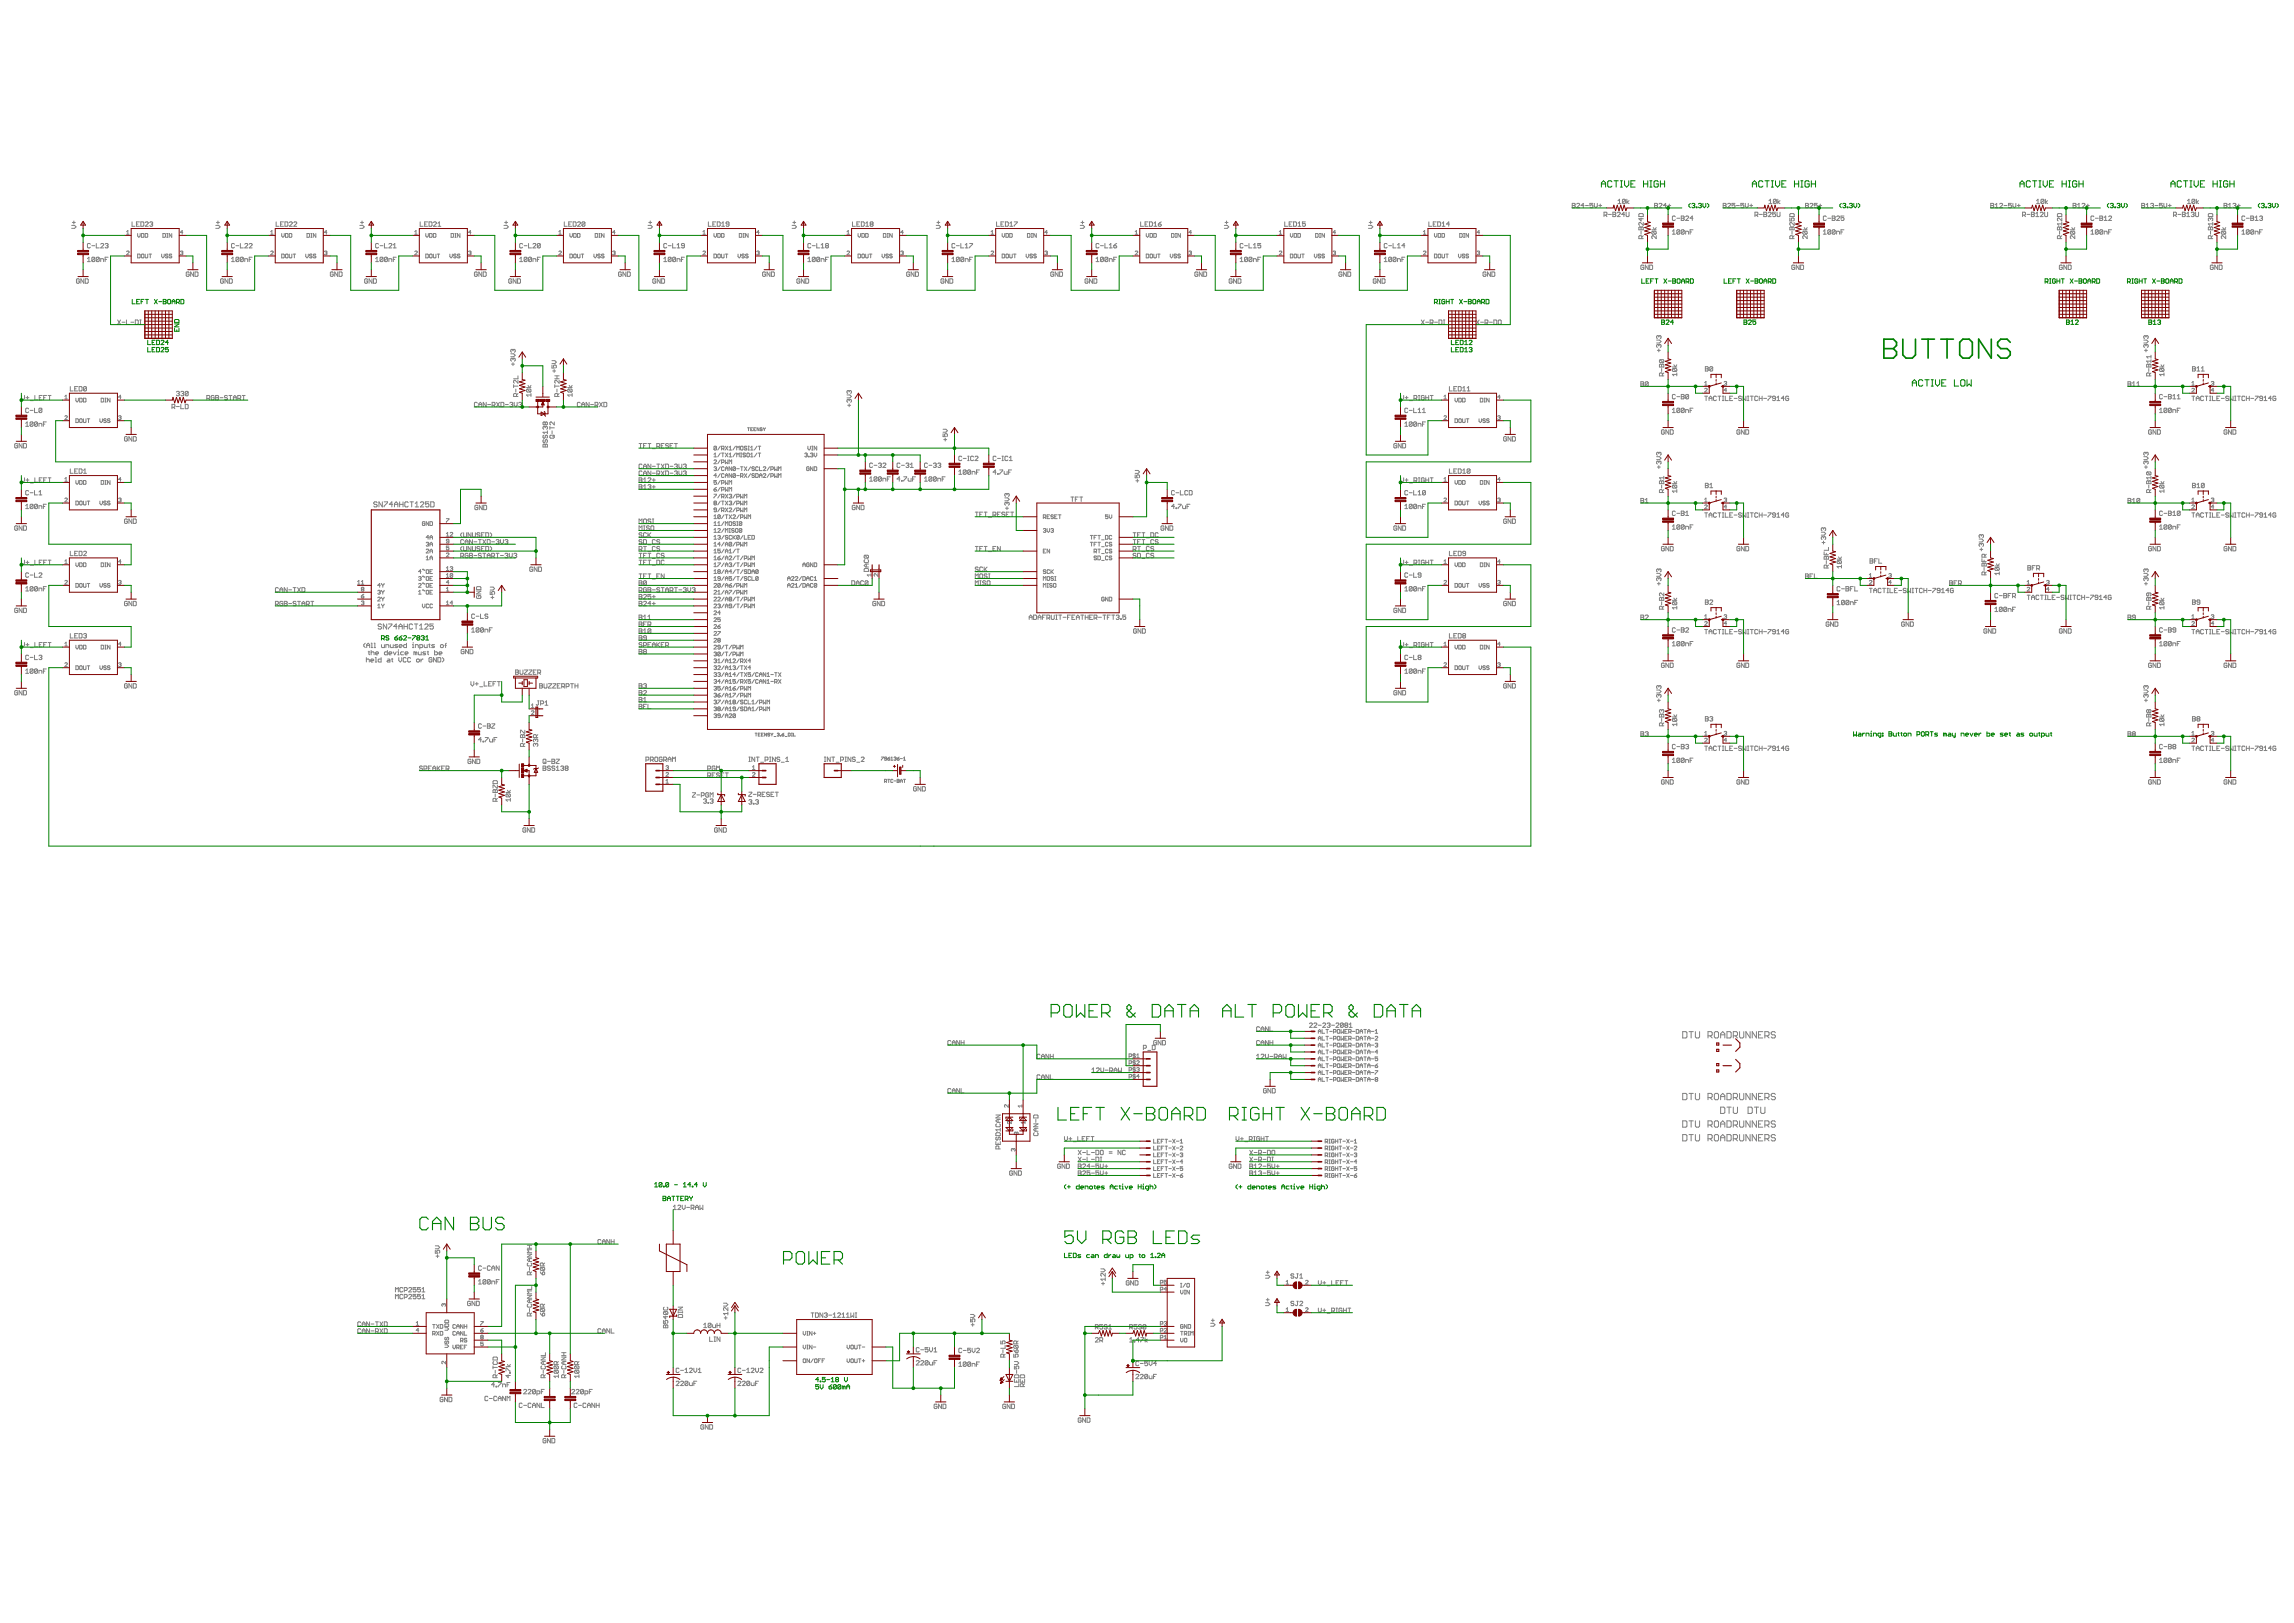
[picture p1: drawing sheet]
<svg xmlns="http://www.w3.org/2000/svg" width="1189mm" height="841mm" viewBox="0 0 1189 841" stroke-linecap="round" stroke-linejoin="round" font-family="sans-serif">
<g fill="none" stroke="#808080" stroke-width=".52">
<path d="M37 117h2v1h-2M38 115h1M38 115v1M68 115v2h2M71 116h.1M72 115h-1v2h1M73 115h2l-1 2h-1zM75 115h2l-2 2h2M78 115h1v1M78 116h1M79 116v1h-1M112 117h1l1 1h-1h-1"/>
<path d="M112 115h2M113 115v1M143 115v2h2M145 116h1M147 115h-2v2h2M148 115h1v2h-1zM150 115h1l-1 2h1M152 115h2l-2 2h2M186 117h2l1 1h-1h-2M187 115h1M188 115v1M218 115v2h1"/>
<path d="M220 116h1M222 115h-2v2h2M222 115h2l-1 2h-1zM225 115h1l-1 2h1M227 117h1M227 116l1-1v2M261 117h2v1h-2M262 115h1M262 115v1M292 115v2h2M295 116h1M296 115h-1v2h1"/>
<path d="M297 115h2l-1 2h-1zM299 115h2l-2 2h2M303 115v2h-1M303 115h-1v2M303 115l-1 2M336 117h1l1 1h-1h-1M336 115h2M337 115v1M367 115v2h2M369 116h1M371 115h-2v2h2M372 115h1v2h-1z"/>
<path d="M374 117h2M374 116l1-1v2M378 116h-1v-1h1v2h-2M411 117h1l1 1h-1h-1M411 115h1M412 115v1M442 115v2h1M444 116h1M446 115h-2v2h2M446 115h2v2h-2zM449 117h1M449 116v-1v2"/>
<path d="M451 116v-1h1v1M451 116v1h1v-1M451 116h1M485 117h2v1h-2M486 115h1M486 115v1M516 115v2h2M519 116h1M520 115h-1v2h1M521 115h2l-1 2h-1zM523 116l1-1v2M523 117h2"/>
<path d="M526 115h1l-1 2M560 117h1l1 1h-1h-1M560 115h2M561 115v1M591 115v2h2M593 116h1M595 115h-2v2h2M596 115h1v2h-1zM598 117h2M598 116l1-1v2M600 116h1l1 1h-1zM602 115l-2 1"/>
<path d="M635 117h1l1 1h-1h-1M635 115h1M636 115v1M666 115v2h1M668 116h1M670 115h-2v2h2M670 115h2v2h-2zM673 117h1M673 116v-1v2M677 115h-2v1h2l-1 1h-1M709 117h2v1h-2M710 115h1"/>
<path d="M710 115v1M740 115v2h2M743 116h1M744 115h-1v2h1M745 115h2l-1 2h-1zM747 117h2M747 116l1-1v2M751 116h-1l1-1v2M815 105l1 1v2h-1zM815 107h1M817 106h2l-2 2h2M821 107h-2l2-2v3"/>
<path d="M822 107h1M825 105h-1v2l1-1v1h-1M826 105v2l1 1 1-1v-2M829 107h1M829 106v1M831 111h1l1-1h-2v2M832 111l1 1M834 111h1M836 110h1v2h-1zM836 111h1M838 110h2l-2 2h2M839 104v-1v3"/>
<path d="M839 106h1M842 111h-2l2-1v2M842 104v2l-1-1M842 104l-1-1v2M842 104l-1 1M843 110v2h1v-2M843 103v3M844 104l-1 1 1 1M849 118h2l1 1h-3zM849 111h2l1 1h-3zM850 113v1l-1-1h3M850 118v1"/>
<path d="M850 120v1M852 115v2l-2-2v2M856 119h2M856 120h2v1M856 120v1h2M856 120l2 1M857 118l1 1v-1M857 105l2 1v2h-2zM857 107h2M860 106h1l-1 2h1M864 107h-2l1-2v3M864 107h2"/>
<path d="M865 106v1M867 120v-1v2M868 112h-1v2h1M869 113h2M871 119h-2v2M871 119v2h-2M871 119l-2 2M871 112h2l-1 2h-1zM871 113h1M873 119l-1 2h-1M873 119h-1l-1 2M873 119l-2 2"/>
<path d="M874 112h1l-1 2h1M877 119h-1v2M877 113h-1l1-1v2M893 105l2 1-1 2h-1zM893 107h1M895 106h2l-2 2h2M899 105h-1v2h1v1l-1-1M900 107h1M904 105h-2v2l1-1 1 1h-2M904 105v2l1 1 1-1v-2M907 107h1M908 106v1"/>
<path d="M910 111h1v-1h-1v2M910 111l1 1M912 111h1M914 110h2l-1 2h-1zM914 111h1M916 110h2l-2 2h2M917 104l1-1v3M917 106h1M920 110h-1v1h1v1h-1M921 104l-2-1v2M921 104l-1 2-1-1M921 104l-2 1"/>
<path d="M921 110v2h1v-2M921 103v3M922 104l-1 1 1 1M928 118h1l1 1h-2zM928 111h1l1 1h-2zM928 113v1h1v-1h1l-1 1M929 118v1M929 120v1M930 115v2l-2-2v1v1M934 119h3M935 120l1 1M935 120h2l-1 1"/>
<path d="M935 120l-1 1h2M935 118l1 1 1-1M936 105l1 1v2h-1zM936 107h1M938 106h2l-2 2h2M942 105h-2v2h2l-1 1-1-1M943 107h1M943 106v1M945 120l1-1v2M946 112h-1v2h1M947 113h2M949 119v2h-2"/>
<path d="M949 119h-2v2M949 119l-2 2M950 112h1v2h-1zM950 113h1M951 119v2h-1M951 119h-1v2M951 119l-1 2M952 112h1l-1 2h1M956 119h-2v2M956 112h-2v1h2l-1 1h-1M1032 105l1 1v2h-1zM1032 107h1"/>
<path d="M1034 108h2M1034 106l1-1v3M1036 106h2l-2 2h2M1039 107h1M1042 105h-1v2h1v1l-1-1M1043 105v2l1 1 1-1v-2M1045 107h2M1046 106v1M1048 111h2l-1-1h-1v2M1049 111l1 1M1050 111h2M1053 110h1v2h-1z"/>
<path d="M1053 111h1M1055 112h2M1055 111l1-1v2M1055 106h2M1055 104l1-1v3M1057 110h2l-2 2h2M1059 104v2l-1-1M1059 104l-1-1v2M1059 104l-1 1M1060 110v2h1v-2M1060 103v3M1061 104l-1 1 1 1"/>
<path d="M1066 118h2l1 1h-3zM1066 111h2l1 1h-3zM1067 118v1M1067 120v1M1069 113v1l-2-1h-1l1 1M1069 115v2M1069 116h-3l1 1M1073 119h2M1073 120v1h2M1073 120h2v1M1073 120l2 1M1074 118v1l1-1"/>
<path d="M1074 105l2 1v2h-2zM1074 107h2M1077 108h1M1077 106v-1v3M1079 106h1l-1 2h1M1081 107h2M1082 106v1M1084 120v-1v2M1085 112h-1v2h1M1086 113h1M1087 119l-1 2M1087 119v2h-1"/>
<path d="M1087 119h-1v2M1088 112h2l-1 2h-1zM1088 113h1M1090 119h-2v2M1090 119l-1 2h-1M1090 119l-2 2M1091 113v-1v2M1091 114h1M1093 112h1l-1 2h1M1094 119h-1v2M1110 105l1 1v2h-1zM1110 107h1"/>
<path d="M1112 108h2M1112 106l1-1v3M1115 106l1-1v2M1115 107h1M1116 107v1l-1-1M1117 107h1M1121 105h-2v2h2l-1 1-1-1M1121 105v2l1 1 1-1v-2M1124 107h1M1124 106v1M1126 111h2v-1h-2v2M1127 111l1 1"/>
<path d="M1129 111h1M1131 110h2l-1 2h-1zM1131 111h1M1133 111l1-1v2M1133 112h2M1134 106h1M1134 104v-1v3M1136 110h1v1M1136 111h1M1137 111v1h-1M1137 104v2l-1-1M1137 104h-1v1"/>
<path d="M1137 104l-1 1M1138 110v2h1v-2M1138 103v3M1139 104l-1 1 1 1M1144 118h2l1 1h-3zM1144 111h2l1 1h-3zM1146 113h1l-1 1M1146 113h-2l1 1M1146 113v1M1146 118v1M1146 120v1M1147 116h-3l1 1"/>
<path d="M1147 115v2M1151 119h2M1152 120h1v1M1152 120l-1 1h2M1152 120l1 1M1152 118l1 1v-1M1153 105l1 1v2h-1zM1153 107h1M1155 106l1-1v3M1155 108h1M1157 106l1-1v2M1158 107h.1"/>
<path d="M1158 107v1l-1-1M1159 107h2M1160 106v1M1162 120l1-1v2M1163 112h-1v2h1M1164 113h2M1166 119h-2v2M1166 119l-1 2h-1M1166 119l-2 2M1166 112h2v2h-2zM1166 113h2M1168 119h-2v2"/>
<path d="M1168 119v2h-2M1168 119l-2 2M1169 114h1M1169 113l1-1v2M1171 112h1v1M1172 113h.1M1172 113v1h-1M1173 119h-2v2M45 136h2M45 134l1-1v3M47 127h-2v1h2M48 127h1"/>
<path d="M49 134v2l-1-1M49 134l-1-1v2M49 134l-1 1M50 126v2h1M51 134v2l-1-1M51 134l-1-1v2M51 134l-1 1M52 136v-2h2v2M52 127h2l-2 1h2M54 134h1M54 127l2-1v1M55 127h1"/>
<path d="M56 127v1h-2M56 133h-2v3M66 130h1l-1 2h1M66 121h1M66 120v-1v2M71 132h2l-1 2h-1zM71 121v1l1 1 1-1v-1M73 121h2l-1 2h-1zM73 132h2l-1 2-1-1zM75 121h2l-1 2h-1zM75 132l1 2 1-1v-1M77 132h2"/>
<path d="M78 132v2M84 132v1v1l1-1v-1M84 121h2l-1 2h-1zM86 123h1M86 121h1M87 121v2M87 132h-1l1 1v1l-1-1M89 132h-1l1 1v1l-1-1M89 121v2l-1-2v2M93 130h1v1M94 131h.1M94 131v1h-1"/>
<path d="M95 120h-2l1-1v2M120 136h1M120 134l1-1v3M121 127h-1v1h1M122 127h2M124 134l-1 2-1-1M124 134l-1-1-1 2M124 134l-2 1M125 126v2h1M126 134v2l-1-1M126 134l-1-1v2M126 134l-1 1"/>
<path d="M127 136v-2h1v2M127 127h1l-1 1h1M129 134h1M129 127h2l-2 1h2M131 133h-2v3M140 121h2M140 130h2l-2 2h2M140 120l1-1v2M146 132h1v2h-1zM146 121v1l1 1v-1v-1M148 132h1v2l-1-1zM148 121h1v2h-1z"/>
<path d="M150 121h1v2h-1zM150 132v2l1-1v-1M152 132h1M153 132v2M158 132v1l1 1 1-1v-1M159 121h1v2h-1zM161 123h1M161 121h1M161 121v2M162 132h-2l2 1-1 1-1-1M164 132h-2l2 1-1 1-1-1M164 121v2l-2-2v2"/>
<path d="M168 130h1v1M169 131h.1M169 131v1h-1M169 120h-1l1-1v2M195 134v-1v3M195 136h1M196 127h-1v1h1M197 127h1M198 134l-1-1v2M198 134v2l-1-1M198 134l-1 1M199 126v2h2"/>
<path d="M201 134l-1-1-1 2M201 134l-1 2-1-1M201 134l-2 1M202 136v-2h1v2M202 127h1l-1 1h1M204 134h1M204 128h1M204 127l1-1v2M205 133h-1v3M215 120l1-1v2M215 121h1M215 130h1l-1 2h1"/>
<path d="M221 121v1v1l1-1v-1M221 132h1v2h-1zM223 121h1v2h-1zM223 132h1v2l-1-1zM225 121h1v2h-1zM225 132v2l1-1v-1M227 132h1M227 132v2M233 132v1l1 1v-1v-1M234 121h1v2h-1zM236 123h.1M236 121h.1"/>
<path d="M236 121v2M236 132h-1l1 1v1l-1-1M238 132h-1l1 1v1l-1-1M238 121v2l-1-2v2M243 130h1v1M243 131h1M244 131v1h-1M244 120h-1l1-1v2M269 136h2M269 134l1-1v3M271 127h-2v1h2M272 127h1"/>
<path d="M273 134v1h-1M273 134h-1v1M273 134l-1 1M274 126v2h1M275 134v2l-1-1M275 134l-1-1v2M275 134l-1 1M276 136v-2h2v2M276 127h2l-2 1h2M279 134h.1M280 133h-1v3M280 127l-1 1"/>
<path d="M280 127l-1-1v2M280 127v1h-1M290 121h1M290 130h1l-1 2h1M290 120v-1v2M295 132h2l-1 2h-1zM295 121v1l1 1 1-1v-1M297 121h2l-1 2h-1zM297 132h2l-1 2-1-1zM299 121h2l-1 2h-1zM299 132l1 2 1-1v-1M301 132h2"/>
<path d="M302 132v2M308 132v1v1l1-1v-1M308 121h2l-1 2h-1zM310 123h1M310 121h1M311 121v2M311 132h-1l1 1v1l-1-1M313 132h-1l1 1v1l-1-1M313 121v2l-1-2v2M317 130h1v1M318 131h.1M318 131v1h-1"/>
<path d="M319 120h-2l1-1v2M344 136h2M344 134l1-1v3M346 127h-2v1h2M346 127h2M348 134v1h-2M348 134l-1-1-1 2M348 134l-2 1M349 126v2h1M350 134v2l-1-1M350 134l-1-1v2M350 134l-1 1"/>
<path d="M351 136v-2h1v2M351 128h1M351 127l1-1v2M353 134h1M355 133h-2v3M355 127h-1v-1l1 1v1h-2M364 130h2l-2 2h2M364 120l1-1v2M364 121h2M370 121v1l1 1v-1v-1M370 132h1v2h-1zM372 132h1v2l-1-1z"/>
<path d="M372 121h1v2h-1zM374 132v2l1-1v-1M374 121h1v2h-1zM376 132h1M377 132v2M382 132v1l1 1 1-1v-1M383 121h1v2h-1zM385 123h1M385 121h1M385 121v2M386 132h-2l2 1-1 1-1-1M388 121v2l-2-2v2"/>
<path d="M388 132h-2l2 1-1 1-1-1M392 130h1v1M393 131h.1M393 131v1h-1M393 120h-1l1-1v2M419 136h1M419 134v-1v3M420 127h-1v1h1M421 127h1M422 134v2l-1-1M422 134l-1-1v2M422 134l-1 1"/>
<path d="M423 126v2h2M425 134l-1 2-1-1M425 134h-2v1M425 134l-2 1M426 136v-2h1v2M426 127v-1v2M426 128h1M428 134h1M428 127v-1l1 1M428 127v1h1v-1M428 127h1M429 133h-1v3"/>
<path d="M439 121h1M439 130h1l-1 2h1M439 120l1-1v2M445 132h1v2h-1zM445 121v1v1l1-1v-1M447 121h1v2h-1zM447 132h1v2l-1-1zM449 121h1v2h-1zM449 132v2l1-1v-1M451 132h1M451 132v2M457 132v1l1 1v-1v-1"/>
<path d="M458 121h1v2h-1zM460 123h.1M460 121h.1M460 121v2M460 132h-1l1 1v1l-1-1M462 132h-1l1 1v1l-1-1M462 121v2l-1-2v2M467 130h1v1M467 131h1M468 131v1h-1M468 120h-1l1-1v2M493 136h2"/>
<path d="M493 134l1-1v3M495 127h-2v1h2M496 127h1M497 134v2l-1-1M497 134l-1-1v2M497 134l-1 1M498 126v2h1M499 134v1h-1M499 134h-1v1M499 134l-1 1M500 136v-2h1l1 2M500 127l1-1v2"/>
<path d="M500 128h2M503 134h.1M503 126h1l-1 2M504 133h-1v3M514 130h1l-1 2h1M514 121h1M514 120v-1v2M519 121v1l1 1 1-1v-1M519 132h2l-1 2h-1zM521 132h2l-1 2-1-1zM521 121h2l-1 2h-1zM523 121h2l-1 2h-1z"/>
<path d="M523 132l1 2 1-1v-1M525 132h2M526 132v2M532 132v1v1l1-1v-1M532 121h2l-1 2h-1zM534 123h1M534 121h1M535 121v2M535 132h-1l1 1v1l-1-1M537 132h-1l1 1v1l-1-1M537 121v2l-1-2v2M541 130h1v1"/>
<path d="M542 131h.1M542 131v1h-1M543 120h-2l1-1v2M568 136h2M568 134l1-1v3M570 127h-2v1h2M570 127h2M572 134l-1 2-1-1M572 134h-2v1M572 134l-2 1M573 126v2h1M574 134v1h-1"/>
<path d="M574 134l-1-1v2M574 134l-1 1M575 136v-2h1v2M575 127l1-1v2M575 128h1M577 127h1l1 1h-1zM577 134h1M579 133h-2v3M579 126l-2 1M588 120l1-1v2M588 121h2M588 130h2l-2 2h2"/>
<path d="M594 132h1v2h-1zM594 121v1l1 1v-1v-1M596 121h1v2h-1zM596 132h1v2l-1-1zM598 121h1v2h-1zM598 132v2l1-1v-1M600 132h1M601 132v2M606 132v1l1 1 1-1v-1M607 121h1v2h-1zM609 123h1M609 121h1"/>
<path d="M609 121v2M610 132h-2l2 1-1 1-1-1M612 132h-2l2 1-1 1-1-1M612 121v2l-2-2v2M616 130h1v1M617 131h.1M617 131v1h-1M617 120h-1l1-1v2M643 136h1M643 134v-1v3M644 127h-1v1h1M645 127h2"/>
<path d="M647 134v1h-2M647 134h-2v1M647 134l-2 1M647 126v2h2M649 134h-2v1M649 134l-1 2-1-1M649 134l-2 1M650 136v-2h1v2M650 128h1M650 127v-1v2M652 134h1M653 133h-1v3"/>
<path d="M653 126h-1v1h1v1h-1M663 121h1M663 130h1l-1 2h1M663 120l1-1v2M669 121v1v1l1-1v-1M669 132h1v2h-1zM671 121h1v2h-1zM671 132h1v2l-1-1zM673 132v2l1-1v-1M673 121h1v2h-1zM675 132h1M675 132v2"/>
<path d="M681 132v1l1 1v-1v-1M682 121h1v2h-1zM684 123h.1M684 121h.1M684 121v2M684 132h-1l1 1v1l-1-1M686 121v2l-1-2v2M686 132h-1l1 1v1l-1-1M691 130h1v1M691 131h1M692 131v1h-1M692 120h-1l1-1v2"/>
<path d="M717 134l1-1v3M717 136h2M719 127h-2v1h2M720 127h1M721 134v2l-1-1M721 134h-1v1M721 134l-1 1M722 126v2h1M723 134v1h-1M723 134l-1-1v2M723 134l-1 1M724 136v-2h2v2"/>
<path d="M724 128h2M724 127l1-1v2M727 134h.1M728 133h-1v3M728 127h-1l1-1v2M738 130h1l-1 2h1M738 121h1M738 120v-1v2M743 132h2l-1 2h-1zM743 121v1l1 1 1-1v-1M745 132h2l-1 2-1-1zM745 121h2l-1 2h-1z"/>
<path d="M747 121h2l-1 2h-1zM747 132l1 2 1-1v-1M749 132h2M750 132v2M756 132v1v1l1-1v-1M756 121h2l-1 2h-1zM758 123h1M758 121h1M759 121v2M759 132h-1l1 1v1l-1-1M761 132h-1l1 1v1l-1-1M761 121v2l-1-2v2"/>
<path d="M766 130v1M766 131h.1M766 131v1M767 120h-1v-1v2M851 124l-1-2-1 1v1h3M852 122l-1 1M852 138h-2l1 2 1-1h-1M854 137v3l-1-3v3M855 137l1 1v2h-1zM858 122v2l-1-2-1 1v1M867 121h1M874 121v-1h1v1"/>
<path d="M876 120h1M929 124v-2l-1 1v1h2M930 122l-1 1M930 138h-1v1l1 1v-1h-1M932 137v3l-1-3v3M933 137l2 1-1 2h-1zM937 122v2l-2-2-1 1 1 1M945 121h1M952 121v-1h1v1M954 120h1M1068 124v-1l-1-1-1 2h3M1069 122l-1 1"/>
<path d="M1069 138h-2l1 2 1-1h-1M1071 137v3l-1-3v3M1072 137l1 1v2h-1zM1075 122v2l-1-2-1 1v1M1084 121h1M1091 121v-1h1v1M1093 120h1M1146 124v-2l-2 1v1h3M1147 122l-1 1M1147 138h-2l1 2 1-1h-1M1149 137v3l-1-3v3M1150 137l2 1-1 2h-1z"/>
<path d="M1153 122v2l-1-2-1 1 1 1M1162 121h1M1169 121v-1h1v1M1171 120h1M41 145h-1v1l1 1v-1h-1M43 144v3l-1-3v3M44 144l2 1-1 2h-1zM98 141h-1v2h1v-1h-1M100 141v2l-1-2v2M101 141h2l-1 2h-1zM116 145h-2l1 2 1-1h-1M118 144v3l-1-3v3"/>
<path d="M119 144l1 1v2h-1zM173 141h-2l1 2h1v-1h-1M175 141v2l-2-2v2M176 141h1v2h-1zM190 145h-1v2l1-1M193 144v3l-2-3v3M194 144l1 1v2h-1zM247 141h-1v2h1v-1M250 141v2l-2-2v2M250 141h2v2h-2zM265 145h-1v1l1 1v-1h-1M267 144v3l-1-3v3"/>
<path d="M268 144l2 1-1 2h-1zM322 141h-1v2h1v-1h-1M324 141v2l-1-2v2M325 141h2l-1 2h-1zM340 145h-2l1 2 1-1h-1M342 144v3l-1-3v3M343 144l1 1v2h-1zM397 141h-2l1 2h1v-1h-1M399 141v2l-1-2v2M400 141h1v2h-1zM415 145h-2v2l2-1h-1M417 144v3l-2-3v3"/>
<path d="M418 144l1 1v2h-1zM471 141h-1v2h1v-1M474 141v2l-2-2v2M474 141h2v2h-2zM489 145h-1v2l1-1h-1M491 144v3l-1-3v3M492 144l2 1-1 2h-1zM546 141h-1v2h1v-1h-1M548 141v2l-1-2v2M549 141h2l-1 2h-1zM564 145h-2l1 2 1-1h-1M566 144v3l-1-3v3"/>
<path d="M567 144l1 1v2h-1zM621 141h-2l1 2h1v-1h-1M623 141v2l-1-2v2M624 141h1v2h-1zM639 145h-2v2l2-1h-1M641 144v3l-2-3v3M642 144l1 1v2h-1zM695 141h-1v2h1v-1M698 141v2l-2-2v2M698 141h2v2h-2zM713 145h-1v1l1 1v-1h-1M715 144v3l-1-3v3"/>
<path d="M716 144l2 1-1 2h-1zM770 141h-1v2h1v-1h-1M772 141v2l-1-2v2M773 141h2l-1 2h-1zM61 166l1 2M62 166l-1 2M63 167h2M66 166v2h1M68 167h1M70 166h2l-1 2h-1zM72 168h1M72 166h1"/>
<path d="M73 166v2M737 166l1 2M738 166l-1 2M739 167h1M741 167h1l1-1h-2v2M742 167l1 1M743 167h2M746 166h1v2h-1zM748 168h1M748 166h1M748 166v2M765 166l2 2"/>
<path d="M767 166l-2 2M767 167h2M770 167h1v-1h-1v2M770 167l1 1M772 167h1M774 166h2l-1 2h-1zM777 166h1v2h-2zM859 176h1l1 1-1 1h-1M860 179h-1v1M860 179h1l-1 1M860 174h-1v1M860 174h1l-1 1"/>
<path d="M860 174v1M860 179h.1M1111 176h2v1v1h-2M1112 179h1v1M1112 179h-1v1M1112 174v1M1112 179h.1M1112 174h-1v1M1112 174h1v1M265 183h1l1 1-1 1h-1M265 189h2M266 181v1"/>
<path d="M266 186h.1M266 188v1M266 186h-1v1M266 181h-1v2M266 186h1v1M266 181h1v2M266 199v2M268 197v2l-1-2v2M268 195v1h-2M274 200v1l1-1M286 189v2h1v-2l1 1v1M286 187h2v1h-2"/>
<path d="M286 192h2M287 191v2M288 199v2M288 195h2M288 196h2M289 195v1M290 197v2l-2-2v2M295 200l1 1 1-1M850 198h2v2h-2zM850 199h2M854 198h-1v2M854 198v2h-1"/>
<path d="M854 198l-1 2M859 182h1M860 181v1M860 189h2v1h-2zM860 186v2h2M860 186h2v2M860 186l2 2M861 189v1M861 191v1M862 195l-1-2-1 1v1h2M862 193v1M867 190h2"/>
<path d="M867 191h2v1M867 191v1h2M867 191l2 1M867 189l1 1 1-1M869 193v2M869 194h-2v1M883 198h1v2M883 200h2M884 190h1v2h-1zM884 191h1M888 190h-2v2M888 190l-1 2h-1"/>
<path d="M888 190l-2 2M894 198h1v1M894 199h1M895 199v1l-1-1M1103 198h1v2h-1zM1103 199h1M1105 199l1-1v2M1107 199l1-1v2M1111 182h2M1112 181v1M1112 189h2l1 1h-3zM1114 189v1"/>
<path d="M1114 191v1M1114 195v-1l-1-1-1 2h3M1115 193l-1 1M1115 185h-3l1 1M1115 184v2M1115 186v2M1115 187h-3l1 1M1119 190h2M1120 191l-1 1h2M1120 191h1v1M1120 191l1 1M1120 189l1 1v-1"/>
<path d="M1121 194h-2l1 1M1121 193v2M1136 198h1v2M1136 200h1M1136 190h2l-1 2h-1zM1136 191h1M1139 192h1M1139 191v-1v2M1141 192h1M1141 191l1-1v2M1146 198h1v1M1147 199h.1"/>
<path d="M1147 199v1l-1-1M11 205v1l1 1 1-1v-1M13 219h1v2M13 206h2M14 205v2M15 212h-2v1h2M16 213h1M16 208h1M17 219v2h-1M17 219h-1v2M17 219l-1 2M18 212v2h1"/>
<path d="M18 205v2h2M19 219v2h-1M19 219h-1v2M19 219l-1 2M20 206h1M22 212h-2v1M22 212v1h-2M22 212l-2 1M22 205h-2v2h2M22 220h1M23 206h.1M24 219h-2v2"/>
<path d="M24 205h-1v2M25 205h1M26 205v2M34 205v2M34 207h1M34 216h1l-1 1h1M36 200v3h2M39 201h.1M39 206v2h1h1v-2M39 217h2l-1 2h-1zM40 200h-1v3h1M41 200l2 1-1 2h-1z"/>
<path d="M41 206l2 1-1 1h-1zM41 217h2l-1 2h-1zM43 206l2 1-1 1h-1zM43 217l1 2h1v-2M45 201l-2 1M45 201h-2v1M45 201l-1 2-1-1M45 217h2M46 217v2M52 217v1v1l1-1v-1M52 206l2 1-1 1h-1zM54 206h1"/>
<path d="M54 208h1M55 206v2M55 217h-1v1l1 1h-1M57 217h-1l1 2h-1M57 206v2l-1-2v2M61 216l1-1v1M62 216h.1M62 216v1h-1M63 206h-2l1-1v2M89 211h2l-1-1h-1v2M90 211l1 1M91 203h2v1"/>
<path d="M91 211h2M92 204h1M93 204v1h-2M94 203h1v1M94 210v2h1M94 204h1M95 204v1h-1M96 210h2l-1 2h-1zM98 203h-2v2M98 203v2h-2M98 203l-2 2M107 206h1l1-1h-2v2"/>
<path d="M108 206l1 1M111 205h-2v2h2v-1h-1M112 205h1v2h-1zM112 206h1M114 206h2M118 205h-2l2 1-1 1h-1M119 205h1M119 205v2M121 207v-1l1-1v1v1M121 206h1M123 206h1l1-1h-2v2M124 206l1 1"/>
<path d="M126 205h1M126 205v2M247 209h-1v1h1M248 211v-2l1-1 1 1v2M248 210h2M252 208v3l-2-3v3M253 210h1M255 210h2l-1-2h-1v3M256 210l1 1M257 208l2 3M259 208l-2 3M260 208l1 1v2h-1z"/>
<path d="M262 210h1M264 209l1-1v2M265 210h.1M265 210v1l-1-1M266 200h2M266 208v2l1 1 1-1v-2M267 202v1M268 205v-1h-1l-1 1h2M268 204v1M269 209l1-1v2M270 210h.1M270 210v1l-1-1"/>
<path d="M273 201h2M273 202h2v1M273 202v1h2M273 202l2 1M275 205h-2h1M275 204v1M283 219h-2l1 1h1M283 219h1l-1 1M283 219v1M287 219v1l-1-1h-1v1M288 200h2M289 202v1"/>
<path d="M289 205v-1h-1v1h2M290 204l-1 1M294 201h3M295 202h2l-1 1M295 202l-1 1h2M295 202l1 1M297 205h-3h1M297 204v1M301 209h-2l1 2 1-1M301 211v-2l1-1 1 1v2M301 210h2M305 208v3l-1-3v3"/>
<path d="M306 210h2M308 210h2l-1-2h-1v3M309 210l1 1M311 208l1 3M312 208l-1 3M313 208l1 1v2h-1zM439 205h1h1l-1 1h-1M439 210h2M440 203h.1M440 207v1M440 209v2M440 207h-1v1"/>
<path d="M440 203h-1v1M440 207h1v1M440 203h1v1M726 205v1l1 1v-1v-1M728 219h1v2M728 206h2M729 205v2M730 212h-2v1h2M730 213h2M730 208h2M732 219l-1 2h-1M732 219h-1l-1 2"/>
<path d="M732 219l-2 2M733 212v2h1M733 206h1v-1h-1v2M734 206v1M734 219v2h-1M734 219h-1v2M734 219l-1 2M735 214h1M735 212h1v2M735 205h1M735 207h1M735 205v2"/>
<path d="M737 220h1M737 214h2M737 212h1v2M738 205h-1v2h1v-1h-1M739 219h-2v2M739 205v2M739 206h1M740 205v2M741 205h2M742 205v2M748 216h2l-2 1h2M748 207h2"/>
<path d="M748 205h1v2M751 200v3h2M753 201h1M754 217h1v2h-1zM754 206v2h1v-2M755 200h-2v3h2M756 200l1 1v2h-1zM756 206l1 1v1h-1zM756 217h1v2h-1zM758 206l1 1v1h-1zM758 217v2h1v-2M758 203h2"/>
<path d="M758 201l1-1v3M760 217h1M760 201l1-1v3M760 203h2M761 217v2M767 217v1v1l1-1v-1M767 206l1 1v1h-1zM769 206h1M769 208h1M769 206v2M770 217h-2l2 1-1 1h-1M772 217h-2l2 1-1 1h-1"/>
<path d="M772 206v2l-2-2v2M776 216l1-1v1M777 216h.1M777 216v1h-1M777 206h-1l1-1v2M867 212v2M867 214h1M868 205h-1v1h1M869 206h2M871 212v1h-2M871 212h-2v1M871 212l-2 1"/>
<path d="M871 204l2 1-1 2h-1zM871 206h1M873 212h-1l-1 1M873 212l-1 2-1-1M873 212l-2 1M874 214v-2l1 1v1M875 205h-1v1M875 205v1h-1M875 205l-1 1M876 213h1M877 212h-1v2M883 205h2"/>
<path d="M883 202h2l-2 1h2M884 205v3M886 208v-2v-1l1 1v2M886 206h1M890 206h-2v1h2M890 205h2M891 205v3M893 205h.1M893 208h.1M893 205v3M894 205v3h2M895 202h-1l1-1v2"/>
<path d="M896 206h1M898 205h-2v3h2M899 206h1M903 206h-2l2 1-1 1-1-1M903 205v3l1-1 1 1v-3M906 205h.1M906 208h.1M906 205v3M907 205h2M908 205v3M911 206h-2l1 2 1-1M912 206h1"/>
<path d="M912 205v3M913 205v3M914 206h2M916 205h2l-2 3M920 206h-1v-1l1 1v1h-1M921 208h1M921 206l1-1v3M925 206h-2l1-1v3M927 206h-2v1l2 1v-2h-1M1105 200h2M1107 200h2M1119 214h2"/>
<path d="M1119 212h1v2M1121 205h-2v1h2M1121 206h2M1123 212v1h-2M1123 212h-1l-1 1M1123 212l-2 1M1124 204l1 1v2h-1zM1124 206h1M1125 212v1h-1M1125 212h-1v1M1125 212l-1 1M1126 214v-2l2 1v1"/>
<path d="M1126 207h2M1126 205l1-1v3M1128 213h1M1128 205l1-1v3M1128 207h2M1130 212h-2v2M1136 205h1M1136 202h1l-1 1h1M1137 205v3M1138 206h2M1138 208v-2l1-1 1 1v2M1142 206h-2v1h2"/>
<path d="M1143 205h1M1144 205v3M1145 205h1M1145 208h1M1145 205v3M1147 205v3h1M1147 202h-1l1-1v2M1149 206h1M1150 205h-1v3h1M1151 206h2M1155 206h-2l2 1v1l-2-1M1156 205v3l1-1v1v-3"/>
<path d="M1158 205h1M1158 208h1M1158 205v3M1160 205h1M1160 205v3M1163 206h-1v2l1-1M1164 206h2M1164 205v3M1166 205v3M1166 206h2M1169 205h1l-1 3M1173 206h-2v-1l2 1v1h-2"/>
<path d="M1173 208h2M1173 206l1-1v3M1177 206h-1l1-1v3M1179 206h-1v1l1 1v-2M9 230h-1v2h1v-1h-1M11 230v2l-1-2v2M12 230h2l-1 2h-1zM13 221h2M20 221v-2l2 1v1M66 227h-1v2l1-1v-1h-1M68 226v3l-1-3v3M69 226l2 1-1 2h-1z"/>
<path d="M282 228v1l1-1h1l-1 1M282 226l-1 1h1l1-1v1M282 230h1l1 2h-3zM283 221h-2l1 1M283 221h1l-1 1M283 221v1M283 231v1M284 224h-3l1 1M284 223v2M285 226h2v1h-2zM285 222h2M285 221v1"/>
<path d="M286 223v2M287 226h-1M331 230h2M332 230v2M334 231h.1M335 230h-1v2M336 230h1M337 230v2M338 232h2M340 231h2v-1h-2v2M341 231l1 1M343 231h.1"/>
<path d="M344 230h-1v2h1M346 230h-1v1l1 1h-1M347 231h1M349 230h-2v2h2M350 230h1M350 230v2M370 235h1v2M370 239h1l-1 1h1M370 237h1M371 232h-1v1M371 232v1h-1M371 232l-1 1"/>
<path d="M373 238l-1 2M373 235l-1 2M373 231l-1 2M374 233l1-1v-1h-1v2M374 240l1-1v-1h-1v2M374 235h1M375 235v2M375 233h.1M376 238v2h1v-2M376 235l1 2M376 231l1 2M377 235l-1 2"/>
<path d="M377 231l-1 2M378 237h1M378 235h1v2M378 232l1-1v2M378 233h1M381 235l-1 2M381 231l-1 2M382 233v-2v1l1-1v2M382 237v-2h1v2M384 237h.1M384 235h.1M384 235v2"/>
<path d="M384 231l1 1v1h-1zM386 235h-1l1 1h-1M387 232l-1-1v1l1 1h-1M387 235h1v2l-1-1zM387 222h1M388 231h.1M388 233h.1M388 222v1M388 231v2M389 232l1-1v2M389 235h1v2M389 237h1"/>
<path d="M389 233h1M389 222h1M390 222h-1v1h1M391 222h.1M392 222h-1v1h1M392 235l-1 2M392 231l-1 2M393 235h1M393 231h1M393 222v1l-1-1v1M394 231v2M394 235v2"/>
<path d="M395 222h-1l1 1h-1M396 222h.1M396 222v1M397 222h-1M417 235h1v1M418 236h.1M418 236v1l-1-1M419 231v2h1v-2M419 236v1zM420 235h1v1M421 236h.1M421 231h.1"/>
<path d="M421 233h.1M421 231v2M421 236v1l-1-1M422 235v1l1 1v-1v-1M423 231v2l-1-2v2M489 225v1h1v-1h1v1M489 222h1l1 1-1 1h-1M489 228h2M490 227v2M498 237h-1v1h1M499 238h2M502 236h.1"/>
<path d="M502 239h.1M502 236v3M505 237h-2v1h2M505 237h2l-2 2h2M516 237h-1v1h1M517 238h1M519 236h1M519 239h1M520 236v3M522 237h-1v1h1M523 237l1-1v3M523 239h2"/>
<path d="M724 230h-2l1 2h1v-1h-1M726 230v2l-1-2v2M727 230h1v2h-1zM728 221h2M735 221v-2l1 1v1M781 227h-2l1 2 1-1v-1h-1M783 226v3l-1-3v3M784 226l1 1v2h-1zM859 237h1h1l-1 1h-1M860 239h-1v1M860 235h-1v1M860 239h1l-1 1"/>
<path d="M860 235h1l-1 1M860 235h.1M860 239v1M863 223h-2v2h1l1-1h-1M865 223v2l-2-2v2M866 223h1v2h-1zM902 223h-2l1 2h1v-1h-1M904 223v2l-2-2v2M905 223h1v2h-1zM1111 237h2v1h-2M1112 239h-1v1M1112 239h1v1"/>
<path d="M1112 235h.1M1112 239v1M1112 235h-1v1M1112 235h1v1M1115 223h-2l1 2h1v-1h-1M1117 223v2l-1-2v2M1118 223h2l-1 2h-1zM1154 223h-1v2h1v-1h-1M1156 223v2l-1-2v2M1157 223h2l-1 2h-1zM11 248v1l1 1 1-1v-1M13 249h2"/>
<path d="M14 248v2M15 255h-2l1 1h1M16 255h1M16 250h1M18 254v2h1M18 248v2h2M20 256h2M20 255l1-1v2M20 249h1M22 248h-2v2h2M23 249h.1M24 248h-1v2"/>
<path d="M25 248h1M26 248v2M34 258h1l-1 2h1M34 249h1M34 248v-1v2M36 243v2h2M39 244h.1M39 260h2l-1 2h-1zM39 249v1l1 1 1-1v-1M40 243h-1v2h1M41 243h2l-1 2h-1zM41 249h2l-1 2h-1z"/>
<path d="M42 260h1l-1 2-1-1zM43 249h2l-1 2h-1zM43 260l1 2 1-1v-1M43 245h2M43 244l1-1v2M45 260h2M46 260v2M52 260v1v1l1-1v-1M52 249h2l-1 2h-1zM54 249h1M54 251h1M55 249v2"/>
<path d="M57 249v2l-1-2v2M61 258h1v1M62 259h.1M62 259v1h-1M63 248h-2l1-1v2M331 248h2l-1 2h-1zM331 251l2 1-1 1h-1zM331 249h1M331 252h1M333 241h-2v1h2M333 244h-2v2h2M334 243v-2v-1l1 1v2"/>
<path d="M334 245h1M334 248v2M334 246v-1v-1l1 1v1M334 250h1M334 252v-1v2M334 253h1M334 242h1M336 248h1l-1 2h1M336 252l1-1v1M337 252h.1M337 252v1h-1M337 240v3l-1-3v3"/>
<path d="M337 244v2l-1-2v2M338 245h2M338 249h2M338 252h2M338 242h2M339 248v2M339 252v1M340 240h2M340 246l2-1v-1h-2v2M341 246h1M341 240v3M343 240l1 3"/>
<path d="M343 244l1 2M344 240l-1 3M344 244l-1 2M345 240l1 1v2h-1zM345 244h1v2h-1zM347 245h2M347 242h2M350 241l1-1v2M350 244h1v1M350 245h1M350 242h1M351 245v1h-1"/>
<path d="M351 242v1l-1-1M352 244v2h1v-2M352 240v2l1 1v-1v-2M354 244h1v1M354 241l1-1v2M355 245h.1M355 242h.1M355 245v1h-1M355 242v1l-1-1M370 242h1v1M370 254h1l-1 1zM370 256h1l-1 2"/>
<path d="M371 243h.1M371 243v1h-1M371 249h-1v1h1v1h-1M371 253l-1 1M371 246h-1l1-1v2M373 260l-1 2M373 256l-1 2M373 253l-1 2M373 249l-1 2M373 245l-1 2M373 242l-1 2M374 257h1v-1h-1v2"/>
<path d="M374 250h1v-1h-1v2M374 260h1M374 254h1v-1h-1v2M375 260v2M375 257v1M375 246h-1v1h1M375 242h-1v2h1M376 244v-1l1-1v1v1M376 247v-1l1-1v1v1M376 249v2l1-1v1v-2M376 253v2l1-1v1v-2M376 260l1 2"/>
<path d="M376 256l1 2M376 246h1M376 243h1M377 260l-1 2M377 256l-1 2M378 240v-2l1 1v-1v2M378 251v-2l1 1v-1v2M378 255v-2h1v2M378 256h1v1M379 257h.1M379 257v1h-1M379 242v2l-1-2v2"/>
<path d="M379 245v2l-1-2v2M381 246l-1-1v2M381 242v2h-1M381 242h-1v2M381 246v1h-1M381 260l-1 2M381 256l-1 2M381 246l-1 1M381 242l-1 2M382 257h1v-1h-1v2M382 246h1M382 243h1"/>
<path d="M384 256v2v-1l1 1v-2M384 247l1-1v-1h-1v2M384 260v2v-1l1 1v-2M384 242h1M384 242v2M384 247h1M386 258v-2v1l1-1v2M386 245l1 2M386 242l1 2M387 245l-1 2M387 242l-1 2M389 245l-1 2"/>
<path d="M389 242l-1 2M391 246h-1l1 1h-1M391 242h-1l1 1v1h-1M392 245l1 1v1h-1zM393 242h-1v2h1M394 247v-1v-1l1 1v1M394 242v2h1M394 246h1M396 246h1l-1 1h1M396 242h1l-1 2h1M399 245l-1 2M399 242l-1 2"/>
<path d="M399 247l2-1-1-1h-1v2M399 243h2l-1-1h-1v2M401 242v2l1-1 1 1v-2M401 245v2h1h1v-2M403 244v-2l1 1 1-1v2M403 247v-2l1 1 1-1v2M419 242h-1v2h1v-1M421 242v2l-1-2v2M422 242h1v2h-1zM451 249h1M451 248v-1v2M452 240h-1v2h1"/>
<path d="M453 241h1M454 247v2h-1M454 247h-1v2M454 247l-1 2M455 240h1v1M456 241h.1M456 241v1h-1M457 247v2h-2M457 247h-2v2M457 247l-2 2M458 249v-1h1v1M458 240h1l-1 2h1"/>
<path d="M460 248h1M461 247h-1v2M466 248h-1l1-1v2M466 240h-1v2h1M467 249h1zM467 241h2M468 247h2l-2 2M469 240h2v1M470 241h1M471 241v1h-2M471 248v1h1v-1M472 242h1"/>
<path d="M472 241l1-1v2M473 248h1M474 247h-1v2M479 249h2M479 248l1-1v2M481 240h-2v2h2M481 241h2M483 247h-1l-1 2M483 247v2h-2M483 247l-2 2M484 240h1v1M484 241h1"/>
<path d="M485 241v1h-1M485 247v2h-1M485 247h-1v2M485 247l-1 2M486 240h1v1M486 249v-1h1l1 1M487 241h.1M487 241v1h-1M488 248h1M490 247h-2v2M497 244h1v2M497 246h1"/>
<path d="M501 244v1h-2M501 244h-1l-1 1M501 244l-2 1M503 244v1h-1M503 244h-1v1M503 244l-1 1M504 246v-2h1v2M506 245h1M508 244h-2v2M516 245h-1l1-1v2M517 245v1zM518 244h2l-2 2"/>
<path d="M520 244l1 2h1v-2M521 258h1l1 1-1 1h-1M522 256h-1v1M522 256h1v1M522 256h.1M523 245h.1M524 244h-1v2M555 258h2M556 258v2M557 259h1M559 258h-2v2M560 258h1"/>
<path d="M560 258v2M588 246v2h1v-2h2l-1 2M588 244h2l1 1h-1h-2M589 249h1M589 248v2M609 255h-2l1 1h1M609 255h2M612 254v2h1M616 255h-2v1h2M616 254l2 1-1 1h-1zM726 248v1l1 1v-1v-1M728 249h2"/>
<path d="M729 248v2M730 255h-2v1h2M730 255h2M730 250h2M733 254v2h1M733 249h1v-1h-1v2M734 249v1M735 256h1M735 255l1-1v2M735 248h1M735 250h1M735 248v2"/>
<path d="M738 248h-1v2h1v-1h-1M739 255l-1-1-1 2M739 255l-1 1h-1M739 255l-2 1M739 248v2M739 249h1M740 248v2M741 248h2M742 248v2M748 258h2l-2 2h2M748 249h2M748 248l1-1v2"/>
<path d="M751 243v2h2M753 244h1M754 249v1l1 1v-1v-1M754 260h1v2h-1zM755 243h-2v2h2M756 243h1v2h-1zM756 249h1v2h-1zM756 260h1v2l-1-1zM758 249h1v2h-1zM758 260v2l1-1v-1M758 245h2M758 244l1-1v2"/>
<path d="M760 260h1M761 260v2M762 243l-1 2h-1M762 243h-1l-1 2M762 243l-2 2M767 260v1v1l1-1v-1M767 249h1v2h-1zM769 249h1M769 251h1M769 249v2M772 249v2l-2-2v2M776 258h1v1"/>
<path d="M777 259h.1M777 259v1h-1M777 248h-1l1-1v2M850 258l2 1v2h-2zM850 259h2M853 259v-1v3M859 242h1M860 241v2M860 249h2v2h-2zM861 249v2M861 251v2M862 255l-1-1h-1v1h2"/>
<path d="M862 248h-2h1M862 247v1M862 254h.1M867 251h2M867 251h2v2M867 251v2h2M867 251l2 2M867 249l1 2 1-2M869 254v1M869 254h-2v1M883 259l1-1v2M884 250l1 1v2h-1z"/>
<path d="M884 252h1M886 253h2M886 251l1-1v3M894 258h1v1M894 259h1M895 259v1h-1M1103 258l1 1v2h-1zM1103 259h1M1105 259l1-1v3M1109 259l-2 1M1109 259v1h-2M1109 259l-1-1-1 2"/>
<path d="M1111 242h2M1112 241v2M1113 245h2l-1 1M1113 249h1l1 2h-3zM1113 245v1h1M1113 245l1 1M1114 249v2M1114 251v2M1114 255v-1h-1l-1 1h3M1115 248h-3h1M1115 247v1M1115 254h-1"/>
<path d="M1119 251h2M1120 251v2h1M1120 251h1v2M1120 251l1 2M1120 249l1 2v-2M1121 254h-2l1 1M1121 254v1M1136 259l1-1v2M1136 250l2 1-1 2h-1zM1136 252h1M1139 253h1M1139 251v-1v3"/>
<path d="M1142 251l-1-1v2M1142 251v1h-1M1142 251l-1 1M1146 258h1v1M1147 259h.1M1147 259v1h-1M9 273h-1v2l1-1h-1M11 272v3l-1-3v3M12 272l2 1-1 2h-1zM13 262l1-1v3M13 264h2M17 262l-1-1v2"/>
<path d="M17 262v2l-1-1M17 262l-1 1M19 262l-1-1v2M19 262v2l-1-1M19 262l-1 1M20 264v-2h2v2M22 262h1M24 261h-2v3M55 260h-1l1 1h-1M57 260h-1l1 1v1l-1-1M66 269h-1v2h1v-1h-1M68 269v2l-1-2v2"/>
<path d="M69 269h2l-1 2h-1zM195 260h-1v1l1 1v1l-1-1M198 260v3l-2-3v3M199 260h2l-2 3M204 261h-2l1-1v3M204 263v-2l1-1 1 1v2M204 261h2M207 260v3M207 261h2M209 260v3M212 260h-1h-1v2v1l2-1M212 260h2"/>
<path d="M213 260v3M215 261l1-1v3M215 263h2M218 260h2l-2 3h2M220 271h-1v1h1v-1M222 278h-1l1-1v2M222 270v2l-1-2v2M222 260h-1v1h1v1v1l-1-1M223 278h1M223 270l1 1v1h-1zM223 279v-1v-1l1 1v1M223 260h2v3h-2z"/>
<path d="M231 277l1-1v2M231 269h2l-2 2M231 278h2M233 276h2l-2 2h2M240 276l-1 1 1 1M240 280h-1v2h1M240 276l1 2h1v-2M244 276v2l-1-2v2M245 276v2h1v-2M245 280v2l-2-2v2M248 262h-2v2h2v-1h-1M248 280h1"/>
<path d="M249 276h-2l2 2h-1h-1M249 280v2M249 277h1M250 262v2l-2-2v2M250 280l2 2M251 262h1v2h-1zM251 276h-2v2h2M252 276h1v2h-1zM252 280l-2 2M252 280h2v2h-2zM254 276l1 1-1 1M257 280h1v1"/>
<path d="M259 280v1l1 1 1-1v-1M262 280h1v1M331 271v-2l1 1 1-1v2M331 275v-3l1 1 1-1v3M333 276h-1l-1 1 2 1h-2M333 280h-1h-1l2 2h-2M334 272h.1M334 275h.1M334 280h1v2h-1zM334 269h1v2h-1zM334 272v3M335 276h-1v2h1"/>
<path d="M336 276v2M336 277l1 1M337 273l-2-1v1l2 1h-2M337 269h-1l1 1v1h-1M337 276l-1 2M338 272l1 1-1 2-1-1zM338 269h1M338 271h1M338 269v2M340 280h-2v2h2M342 280h-2l2 1v1h-2M370 279h1"/>
<path d="M370 276h1M370 272h1M370 275l1-1v2M370 267h1v2M370 271l1-1v2M370 278l1-1v2M370 269h1M370 261v-1h1v1M370 261v1l1-1M370 261h1M371 264h-1v-1l1 1v1h-1M372 271l1-1v2"/>
<path d="M372 278l1-1v1M372 274h1l-1 2h1M372 272h1M373 278h.1M373 278v1h-1M373 267v2l-1-1M373 267h-1v1M373 267l-1 1M373 263l-1 2M374 265l1-1v-1h-1v2M375 265h.1M375 274l-1 2"/>
<path d="M375 270l-1 2M375 267l-1 2M375 277l-1 2M376 267h1M376 272v-2l1 1v-1v2M376 276v-2l1 1v-1v2M376 263l1 2M377 267v2M377 278l-1-1v1l1 1h-1M377 263l-1 2M378 276h1M378 271h1v1h-1z"/>
<path d="M378 264h1l-1 1h1M378 260h1v1M378 274h1M378 267l1 2M378 274v2M379 261h.1M379 261v1l-1-1M379 278h-1v1h1M379 267l-1 2M380 267h1l-1 2h1M380 277v2M380 278l1 1"/>
<path d="M380 274h-1l1 1v1h-1M381 271l-1-1v1l1 1h-1M381 263l-1 2M381 277l-1 2M381 274h1v2h-1zM382 261h1v-1h-1v2M382 272h.1M382 265h1v-1l-1-1v2M382 270h.1M382 270v2M383 278v1h-1M383 278l-1-1v2"/>
<path d="M383 267l-1 2M383 278l-1 1M384 268h1v-1h-1v2M384 263v2h1v-2M384 274v2h-1M384 271v1h-1M384 274h-1v2M384 271l-1-1v2M384 274l-1 2M384 271l-1 1M385 277l-1 2M386 277v2h1"/>
<path d="M386 265v-2v1l1-1v2M386 262v-2h1v2M386 267v2v-1l1 1v-2M388 278h.1M388 269v-2h1v2M389 277h-1v2h1M390 277l1 1v1h-1zM443 262h-1v2h1v-1h-1M445 262v2l-1-2v2M446 262h2l-1 2h-1zM505 265h2M506 265v3"/>
<path d="M508 267h.1M509 265h-1v3M510 265h2M511 265v3M512 268h2M515 267h1v-1l-1-1v3M515 267l1 1M517 267h1M518 265h-1v3h1M521 266h-2l2 1-1 1-1-1M521 263h2M521 267h1"/>
<path d="M522 261h1v1M522 261h.1M522 263v1M522 261h-1v1M523 265h-2v3h2M524 265h1M525 265v3M541 274h1v1M541 268h1v-1h-1v2M541 275h1M541 268l1 1M542 275v1h-1"/>
<path d="M543 274v1v1l1-1v-1M543 268h.1M544 267h-1v2h1M545 274h1v1M545 275h1M546 275v1h-1M546 267h-1l1 1v1l-1-1M547 268h.1M548 267h-1v2h1M549 267h1M549 267v2M565 277h1"/>
<path d="M566 277v2M567 278h1M568 277h-1v2M569 277h1M570 277v2M571 280h1M573 277l1 1v1h-1zM574 267h-1v1h1v1l-1-1M575 267v1l1 1v-1v-1M576 278h-1v1h1M587 276h2M587 280h2"/>
<path d="M588 276v2M588 280v2M590 277h.1M591 276h-1v2M591 280h-1v2M592 276h1M592 280h1M593 276v2M593 280v2M594 279h2M596 276h2v2h-2zM598 280h-2v2h2"/>
<path d="M600 276h-1v2h1M600 280h-1l1 2h-1M603 273h-1v2l1-1h-1M605 272v3l-1-3v3M606 272l2 1-1 2h-1zM609 262h-2l1-1v3M609 263l1 1zM611 261h1l-1 3M613 262v2h1v-2M615 262h1M617 261h-2v3M724 273h-2l1 2 1-1h-1"/>
<path d="M726 272v3l-1-3v3M727 272l1 1v2h-1zM728 264h2M728 262l1-1v3M732 262l-1-1-1 2M732 262l-1 2-1-1M732 262l-2 1M734 262l-1-1v2M734 262v2l-1-1M734 262l-1 1M735 264v-2h1v2M737 262h1"/>
<path d="M739 261h-2v3M770 260h-1h-1l2 1h-2M772 260h-1h-1l2 1h-2M781 269h-2l1 2h1v-1h-1M783 269v2l-1-2v2M784 269h1v2h-1zM853 261h1M867 273v-1v2M867 274h1M868 265h-1v2h1M869 266h2M871 272h-2v2"/>
<path d="M871 272l-1 2h-1M871 272l-2 2M871 265h2l-1 2h-1zM871 266h1M873 272h-1l-1 2M873 272l-1 2h-1M873 272l-2 2M874 274v-1h1v1M874 267h1M874 266v-1v2M876 273h1M877 272h-1v2"/>
<path d="M883 266h2M883 260h2M883 262h2l-2 2h2M884 266v2M886 268v-1v-1l1 1v1M886 267h1M890 266h-2v2h2M890 266h2M891 266v2M893 266h.1M893 268h.1M893 266v2"/>
<path d="M894 266v2h2M895 263h-1l1-1v2M896 267h1M898 266h-2v2h2M899 267h1M903 266h-2l2 1-1 1h-1M903 266v2l1-1 1 1v-2M906 266h.1M906 268h.1M906 266v2M907 266h2M908 266v2"/>
<path d="M911 266h-2l1 2h1M912 266v2M912 267h1M913 266v2M914 267h2M916 266h2l-2 2M920 267h-1v-1h1v2h-1M921 267l1-1v2M921 268h1M925 267h-2l1-1v2M927 266h-2v2h2v-1h-1M944 276h1l1 1h-1h-1"/>
<path d="M945 274h.1M945 278v1M945 278h-1v2M945 274h-1v1M945 278h1v2M945 274h1v1M1026 279h1l1 1-1 1h-1M1027 277v1M1027 277h-1v2M1027 277h1v2M1105 261h2M1119 274h2"/>
<path d="M1119 273l1-1v2M1121 265h-2l1 2h1M1121 266h2M1123 272v2h-2M1123 272h-1l-1 2M1123 272l-2 2M1124 265h1v2h-1zM1124 266h1M1125 272l-1 2M1125 272v2h-1M1125 272h-1v2M1126 274v-1h1l1 1"/>
<path d="M1126 266l1-1v2M1126 267h2M1128 273h1M1130 272h-2v2M1130 265l-1 2h-1M1130 265h-1l-1 2M1130 265l-2 2M1136 266h1M1136 262h1l-1 2h1M1136 260h1M1137 266v2M1138 267h2"/>
<path d="M1138 268v-1l1-1 1 1v1M1142 266h-2l1 2h1M1143 266h1M1144 266v2M1145 266h1M1145 268h1M1145 266v2M1147 266v2h1M1147 263h-1l1-1v2M1149 267h1M1150 266h-1v2h1M1151 267h2"/>
<path d="M1155 266h-1l-1 1 2 1h-2M1156 266v2l1-1v1v-2M1158 266h1M1158 268h1M1158 266v2M1160 266h1M1160 266v2M1163 266h-1v2h1M1164 267h2M1164 266v2M1166 266v2M1166 267h2"/>
<path d="M1169 266h1l-1 2M1173 267h-2v-1h2v2h-2M1173 268h2M1173 267l1-1v2M1177 267h-1l1-1v2M1179 266h-1v2h1v-1M11 290v2l1 1 1-1v-2M13 291h2M14 291v1M15 297h-2l1 2h1M16 298h1M16 293h1"/>
<path d="M18 297v2h1M18 290v3h2M20 297h2l-2 2h2M20 291h1M22 290h-2v3h2M23 291h.1M24 290h-1v3M25 290h1M26 290v3M34 292h1M34 291v-1v2M36 286v2h2"/>
<path d="M39 287h.1M39 292v1l1 1 1-1v-1M40 286h-1v2h1M41 286h2l-1 2h-1zM41 292h2l-1 2h-1zM43 292h2l-1 2h-1zM43 286h2l-2 2h2M52 292h2l-1 2h-1zM54 294h1M54 292h1M55 292v2M57 292v2l-1-2v2"/>
<path d="M63 291h-2l1-1v2M217 299h1v1M218 300h.1M218 300v1l-1-1M218 296h-1l1-1v2M219 299h1M219 295h1M221 285h1l-1 2h1M221 281h1v1M221 290h1M221 289l1-1v2M221 295l1 1v1h-1z"/>
<path d="M221 299h1v2l-1-1zM222 282h.1M222 282v1h-1M223 290v-1v-1l1 1v1M223 287v-2h1v2M223 296h.1M223 300h.1M223 289h1M223 286h1M223 282h1M223 283v-1v-1l1 1v1M224 295h-1v2h1"/>
<path d="M224 299h-1v2h1M231 287h2l-2 2h2M231 294h1v2M231 298l1-1v2M231 296h2M231 299h2M233 280h-2l1-1 1 1v1h-2M233 283h-2v1h2l-1 1h-1M233 294h1v1M234 295h.1M234 295v1l-1-1M235 298l-1-1-1 2"/>
<path d="M235 298l-1 1h-1M235 298l-2 1M239 288h1v-1h-1v2M240 283l-1 1 1 1M240 288v1M240 283l1 2h1v-2M241 282v-2h1h1v2M241 281h2M243 287h-2v2h2v-1h-1M243 287h2l-1 2h-1zM243 288h1M244 283v2l-1-2v2"/>
<path d="M245 283v2h1v-2M246 281h1M246 288h1M249 284h-2l2 1h-1h-1M249 287h-1l1 1v1h-1M249 284h1M250 287h2M251 283h-2v2h2M251 287v2M252 283l1 1v1h-1zM252 289v-2h1h1v2M252 288h2"/>
<path d="M254 283l1 1-1 1M255 288h1v-1h-1v2M255 281h1M256 288v1M257 287h2M258 281h.1M258 287v2M258 281v1h-1M259 288h2M262 287h1v1M262 281h1M262 288h1"/>
<path d="M263 288v1h-1M263 281v1h-1M264 287v1l1 1v-1v-1M266 287h1v1M267 288h.1M267 288v1h-1M276 294h-1v2h1v-1h-1M278 294v2l-1-2v2M279 294h2l-1 2h-1zM331 285h1l1-1-2-1v2M331 287h2M331 297h2"/>
<path d="M331 290h2M332 285h1M332 287v2M332 290v3M332 297v3M334 283h1M334 299h.1M334 288h.1M334 291h.1M334 283v2M335 287h-1v2M335 290h-1v3"/>
<path d="M335 297h-1v3M336 287h1M336 286h1M336 297h1M336 290h1M336 282h1M337 287v2M337 290v3M337 297v3M338 293h2M338 289h2M340 284h-2v1h2"/>
<path d="M340 299h1M340 290l2 1v2h-2zM342 284h-2l2 1h-2M342 287h-2v2h2M342 297h-2v3h2M344 287h-1l1 2h-1M344 291h-1v1h1M344 297v3l-1-3v3M370 294h1M370 297h1M370 282l1-1v2M370 285h1v2"/>
<path d="M370 289l1-1v2M370 292h1v2M370 296l1-1v2M370 299h1v2M370 290h1M370 287h1M370 283h1M372 289h1v1h-1zM372 292h1l-1 2M372 296v1h1v-1M372 296v-1l1 1M372 296h1"/>
<path d="M373 285h-1v1h1v1l-1-1M373 288l-1 1M373 300h-1v-1h1v1h-1M373 282h-1l1-1v2M375 281l-1 2M375 299l-1 2M375 295l-1 2M375 292l-1 2M375 288l-1 2M375 285l-1 2M376 283v-1l1-1v1v1M376 287v-2h1v2"/>
<path d="M376 290v-1l1-1v1v1M376 294v-2h1v2M376 297v-1l1-1v1v1M376 296h1M376 293h1M376 300h1M376 289h1M376 286h1M376 282h1M378 288h1l-1 2h1M378 292h1v1M378 285h1v2"/>
<path d="M378 287h1M379 293h.1M379 293v1l-1-1M379 299h-1v1h1v1l-1-1M379 281h-1v2M379 296h-1l1-1v2M379 281v2h-1M379 281l-1 2M381 299l-1 2M381 295l-1 2M381 292l-1 2M381 288l-1 2"/>
<path d="M381 285l-1 2M381 281l-1 2M382 285h1M382 282h1v-1h-1v2M382 292h1M382 299h1M382 295h1M382 288h1M382 285v2M382 288v2M382 292v2M382 295v2"/>
<path d="M382 299v2M384 281v2v-1l1 1v-2M385 299l-1 2M385 295l-1 2M385 292l-1 2M385 288l-1 2M386 283v-2v1l1-1v2M386 289h1v-1h-1v2M386 293h1v-1h-1v2M387 296l-1-1v1l1 1h-1M387 299h-1l1 1h-1M388 295l1 1v1h-1z"/>
<path d="M388 288v2v-1l1 1v-2M388 292v2v-1l1 1v-2M389 299h-1v2l1-1M390 290v-2v1l1-1v2M390 294v-2h1v2M390 297v-1v-1l1 1v1M390 299v2h1M390 296h1M393 296v1h-1M393 299v2l-1-1M393 296l-1-1v2M393 299h-1v1"/>
<path d="M393 299l-1 1M393 296l-1 1M408 300h2M410 299h1l-1 2h1M412 299h1l-1 2h1M415 299l-1 2M416 294v-2h1v2M416 299h1v2h-1zM416 293h1M418 300h1M419 292h-1v1l1 1v-1M421 299h-1v2l1-1"/>
<path d="M421 292v2l-1-2v2M422 292h1v2h-1zM422 299h1v2M448 288v1h2M448 290v2l2-1v-1M448 295h2v1h-2zM448 288h2v1M448 288l2 1M449 292v2M450 292h-1l-1 1 1 1h1M451 297v2M451 298h-2l1 1"/>
<path d="M455 297v2l-1-2-1 1v1M505 283h2M505 300v-3l1 1 1-1v3M506 283v2M507 294h-2l2 1v1h-2M508 284h.1M508 297l1 1v2l-1-1zM509 283h-1v2M509 294h-1v2h1M510 283h2M510 294v2M510 295l2 1"/>
<path d="M511 283v2M512 298l-2-1v1l2 1h-2M512 294l-2 1M512 286h2M512 297h1M512 300h1M513 297v3M515 284h.1M516 283h-1v2h1M518 283v2l-1-2v2M541 286h.1M542 296l-1-1v1l1 1h-1"/>
<path d="M542 285h-1v2h1M543 299h1v2l-1-1zM544 296h-1v1h1M544 285v2l-1-2v2M545 295v2M545 296l1 1M546 299h-1l1 1v1l-1-1M546 295l-1 2M547 299h.1M547 299v2M565 281h1M566 281v2"/>
<path d="M567 286h1v-1h-1v2M567 282h1M568 286v1M568 281h-1v2M568 288h-1v1l1 1h-1M569 288h1v2h-1zM569 285h1M569 281h1M570 281v2M570 285v2M571 283h1M571 287h1"/>
<path d="M571 290h1M574 285h-1v2l1-1M574 281h-1v2h1M574 288h-1v2h1M576 285h-1l1 1h-1M576 288h-1v1l1 1h-1M576 281h-1v1l1 1h-1M587 285l2-1-1-1h-1v2M588 285h1M589 287h-2l2 1-1 1h-1M590 283h1M590 281h.1"/>
<path d="M590 287h1v2h-1zM590 283v2M592 289h1M592 286h1M594 282h2M596 284h-2v1h2M596 287h-2v2h2M598 284h-2l2 1h-2M598 287h-2l2 1v1h-2M726 290v2l1 1v-1v-2M728 291h2M729 291v1"/>
<path d="M730 297h-2v2h2M730 298h2M730 293h2M733 297v2h1M733 292l1-1v-1h-1v3M734 292v1M735 293h1M735 290h1M735 290v3M736 298h-1v-1h1v2h-1M738 291h-1v2l1-1v-1h-1M739 290v3"/>
<path d="M739 291h1M740 290v3M741 290h2M742 290v3M748 292h2M748 291l1-1v2M751 286v2h2M753 287h1M754 292v1l1 1v-1v-1M755 286h-2v2h2M756 286h1v2h-1zM756 292h1v2h-1z"/>
<path d="M758 292h1v2h-1zM760 287h-2v-1h2v2h-2M767 292h1v2h-1zM769 294h1M769 292h1M769 292v2M772 292v2l-2-2v2M777 291h-1l1-1v2M859 297h1l1 1-1 1h-1M860 300h-1v1M860 300h1l-1 1M860 295h-1v1"/>
<path d="M860 295h1l-1 1M860 295v1M860 300h.1M863 284h-2v1h1l1-1h-1M865 283v2l-2-2v2M866 283l1 1v1h-1zM902 284h-2l1 1h1v-1h-1M904 283v2l-2-2v2M905 283l1 1v1h-1zM936 299h1M936 297l1 1v2h-1zM938 299h1"/>
<path d="M940 297h-2v3M940 297v3h2M944 281h2M945 280v2M945 289l2-1 1 2h-3zM945 286v1h3M946 287h.1M946 289v1M946 291v1M947 294v-1h-1l-1 1h3M948 293l-1 1M948 284v1h-3"/>
<path d="M952 290h2M952 291h2v1M952 291v1h2M952 291l2 1M953 289l1 1v-1M954 293v1M954 294h-2h1M969 298v-1v2M969 299h1M969 290h2l-1 2h-1zM969 291h1M971 291h1"/>
<path d="M973 290h-2v2M974 290v2h1M979 298l1-1v1M980 298h.1M980 298v1h-1M1026 285h2M1027 282h1v1M1027 282h.1M1027 284v1M1027 282h-1v1M1027 292h2v1h-2zM1027 289v2h2"/>
<path d="M1028 290v1M1028 292v1M1028 294v2M1029 298l-1-2-1 1v1h2M1029 289v-1l-1-1-1 2h2M1029 296v1M1029 287v1M1034 293h2M1034 294h2v2M1034 294v2h2M1034 294l2 2M1035 292v1l1-1"/>
<path d="M1036 296v2M1036 297h-2l1 1M1051 293h1v2h-1zM1051 294h1M1053 294h1M1055 293h-2v2M1055 295h2v-2h-2v2M1056 295h1M1111 297h2v1v1h-2M1112 300h-1v1M1112 295v1M1112 300h.1"/>
<path d="M1112 295h-1v1M1112 295h1v1M1112 300h1v1M1115 284h-2l1 1h1v-1h-1M1117 283v2l-1-2v2M1118 283l2 1-1 1h-1zM1154 284h-1v1h1v-1h-1M1156 283v2l-1-2v2M1157 283l2 1-1 1h-1zM9 316h-1v1h1v-1h-1M11 315v2l-1-2v2M12 315l2 1-1 1h-1z"/>
<path d="M13 305l1-1v2M13 306h2M17 304h-1v2M17 304v2h-1M17 304l-1 2M19 304h-1v2M19 304v2h-1M19 304l-1 2M20 306v-1h2v1M22 305h1M24 304h-2v2M34 301h1l-1 2h1"/>
<path d="M39 302l2 1-1 1h-1zM42 302l1 1-1 1h-1zM43 302l1 2h1v-2M45 302h2M46 302v2M52 302v2h1v-2M55 303l-1-1v1l1 1h-1M57 303h-1l1 1h-1M61 301h1v1M62 302h.1M62 302v1l-1-1M66 312h-1v2h1v-1h-1"/>
<path d="M68 312v2l-1-2v2M69 312h2l-1 2h-1zM143 313h1v-1h-1v2M144 313v1M144 305h-1v1h1M145 306h2M145 307v-2h1h1v2M147 312h-2v2h1l1-1h-1M147 312h2l-1 2h-1zM147 313h1M149 305v2l-2-2v2M150 306h1"/>
<path d="M150 313h1M152 305h1M153 305v2M153 312h-1l1 1v1h-1M154 312h2M154 305l2 2M155 312v2M156 305l-2 2M156 313h2M156 305h2v2h-2zM156 314v-2h1h1v2M159 313h1v-1h-1v2"/>
<path d="M160 313v1M161 312h2M162 312v2M185 303h2M185 301h1v2M187 309h1l1 1h-1zM187 312l1-1v1M187 303h2M187 301h1v2M188 305v-1l1 1h-1M188 305v1h1l-1-1M188 305h.1"/>
<path d="M188 312h.1M188 312v1h-1M189 308l-2 1M196 306h1v1M196 315h1M196 314v-1v2M196 310h1l-1 1h1M196 307h1M197 307v1h-1M197 303h-1l1-1v2M198 302v1M198 306v1"/>
<path d="M198 309v1M198 313v1M198 303v1M198 307v1M198 310v1M198 314v1M199 302l-1 1M199 306l-1 1M199 309l-1 1M199 313l-1 1M217 307l1-1v2M217 303h1l-1 1h1"/>
<path d="M217 308h1M219 313v1l1 1v-1v-1M219 306h1M219 302h1M221 306h1v2h-1zM221 302l1 1v1h-1zM222 313h-1v2h1M223 307h.1M223 303h.1M224 306h-1v2h1M224 313h-1v2h1M224 302h-1v2h1"/>
<path d="M231 305l1-1v2M231 312l1-1v2M231 313h2M231 306h2M233 302h-2l1-1v2M235 312h-2l1-1v2M246 319h-2l1 1h1M247 319h1M247 306h2l-2 2h2M247 309v1h2v-1h-1M247 304h2v2h-2zM249 318v2h2"/>
<path d="M253 319l-1-1-1 1 2 1h-2M254 307v1h1v-1h1v1M254 304h2v1v1h-2M254 310h2M255 309v1M331 306h1l1-1h-2v2M331 308h2l-1 2h-1zM331 312h2l-1 2h-1zM331 313h1M331 319h2l-1 2h-1zM331 301h2l-1 2h-1zM331 320h1"/>
<path d="M331 309h1M331 302h1M332 306l1 1M334 308h1l-1 2h1M334 312h1l-1 2h1M334 319v2M335 305h-1v2l1-1h-1M335 301h-1v2M335 301l-1 2M335 301v2h-1M336 306h1M336 319h1v2"/>
<path d="M336 305h1v2h-1zM337 308h-1v1h1v1h-1M337 313h-1l1-1v2M338 306h2M338 313h2M338 309h2M338 300h2M339 308v2M339 312v2M342 305h-2l2 1v1l-2-1M343 305h1M343 305v2"/>
<path d="M345 306h1M345 307v-2h1v2M347 306h1l1-1h-2v2M348 306l1 1M350 305h1M350 305v2M352 306h1M354 305h1v1M355 306h.1M355 306v1l-1-1M356 305v1l1 1 1-1v-1M359 305h1v1"/>
<path d="M359 306h1M360 306v1l-1-1M370 306h1l-1 2h1M370 313h1l-1 2h1M370 303h1l-1 1h1M370 310h1l-1 1h1M370 317h1l-1 2h1M370 301h1M372 308h1M372 307l1-1v2M372 310h1l-1 1h1M372 313h1v1"/>
<path d="M373 314h.1M373 314v1h-1M373 303l-1-1v2M373 303v1h-1M373 303l-1 1M373 318h-1l1-1v2M375 313l-1 2M375 309l-1 2M375 306l-1 2M375 302l-1 2M376 301v-2h1v2M376 304v-1l1-1v1v1"/>
<path d="M376 308v-1l1-1v1v1M376 311v-1l1-1v1v1M376 315v-1l1-1v1v1M376 314h1M376 310h1M376 307h1M376 303h1M378 306h1l-1 2M378 303h1v1h-1zM378 310v-1l1 1M378 310v1h1v-1M378 310h1"/>
<path d="M379 314h-1v-1h1v2h-1M379 302l-1 1M381 313l-1 2M381 309l-1 2M381 306l-1 2M381 302l-1 2M382 307h1v-1h-1v2M382 304h1v-1l-1-1v2M382 313h1M382 309h1M382 309v2M382 313v2"/>
<path d="M384 302v2h1v-2M384 306v2v-1l1 1v-2M385 313l-1 2M385 309l-1 2M386 304v-2v1l1-1v2M386 308v-2v1l1-1v2M386 311l1-1v-1h-1v2M386 314h1v-1h-1v2M388 309v2h1v-2M388 313v2v-1l1 1v-2M390 315v-2v1l1-1v2M390 311v-2v1l1-1v2"/>
<path d="M408 301v-2h1h1v2M408 304v-1l1-1 1 1v1M408 303h2M410 303h1l-1 1h1M412 304h1M412 303l1-1v2M415 302l-1 2M416 302l1 1v1h-1zM418 301v-2h1v2M418 304v-1l1-1v1v1M418 303h1M421 303h-1v1h1"/>
<path d="M422 301h1M423 303l-1-1v2M423 303v1h-1M423 303l-1 1M441 301h2v2h-2zM444 303v-1v-1l1 1v1M444 302h1M448 301h-2v2h2M450 301h-2v2M450 301v2h-2M450 301l-2 2M454 312h-2l1 2h1v-1h-1"/>
<path d="M456 312v2l-1-2v2M457 312h1v2h-1zM505 303v-2l1 1 1-1v2M508 301h.1M508 303h.1M508 301v2M511 301h-2l2 1-1 1h-1M512 301h1v2h-1zM533 320h2M536 319h1v2h-1zM538 320h1M540 320h1"/>
<path d="M541 304v-2v1l1-1v2M541 301v-2h1v2M542 319h-2v2M543 302h.1M543 304h.1M543 302v2M545 319v2h1v-2M545 303h-1l1 1h-1M546 302l1 1v1h-1zM547 301h.1M547 319h1M548 319v2"/>
<path d="M549 319h1M549 319v2M551 320h1M553 320h1M555 319h-2v2M556 320h.1M557 319h-1v2h1M558 320h1M560 319h2M561 319v2M562 319v2M562 320h2"/>
<path d="M564 319v2M565 320h.1M566 319h-1v2h1M569 320h2M572 319h1M572 310h-1v1h1v-1M572 319v2M574 320h1M574 309v2l-1-2v2M575 309l1 1v1h-1zM575 319h-1v2M576 319h2"/>
<path d="M577 319v2M578 319h2v1M579 320h1M580 320v1h-2M583 319h-1v1h1v1h-1M724 316h-2l1 1h1v-1h-1M726 315v2l-1-2v2M727 315l1 1v1h-1zM728 305l1-1v2M728 306h2M732 304h-1l-1 2M732 304l-1 2h-1"/>
<path d="M732 304l-2 2M734 304v2h-1M734 304h-1v2M734 304l-1 2M735 306v-1h1v1M737 305h1M739 304h-2v2M748 301h2l-2 2h2M754 302l1 1v1h-1zM756 302l1 1v1h-1zM758 302v2h1v-2M760 302h1"/>
<path d="M761 302v2M767 302v2h1v-2M770 303l-1-1-1 1 2 1h-2M772 303l-1-1-1 1 2 1h-2M776 301h1v1M777 302h.1M777 302v1l-1-1M781 312h-2l1 2h1v-1h-1M783 312v2l-1-2v2M784 312h1v2h-1zM850 319h2v2h-2zM850 320h2"/>
<path d="M853 319h1l-1 2h1M859 302h1M860 302v1M860 310h2v1h-2zM861 310v1M861 312v1M862 316l-1-2-1 1v1h2M862 307v2l-1-2-1 1v1M862 314v1M867 311h2M867 312h2v1M867 312v1h2"/>
<path d="M867 312l2 1M867 310l1 1 1-1M869 314v2M869 315h-2v1M883 319h1v2M884 311h1v2h-1zM884 312h1M886 311h2l-2 2h2M894 319h1v1M894 320h1M895 320v1l-1-1M952 313h2"/>
<path d="M952 312l1-1v2M954 304h-2v2h2M954 305h2M956 311h-1l-1 2M956 311l-1 2h-1M956 311l-2 2M957 304h1v2h-1zM957 305h1M958 311v2h-1M958 311h-1v2M958 311l-1 2M959 313v-1h1v1"/>
<path d="M959 305h1M960 304h-1v2M961 304v2h2M961 312h1M963 311h-2v2M969 305h1M969 301h1l-1 2h1M970 305v2M971 307v-1l1-1 1 1v1M971 306h2M975 305h-2l1 2h1M976 305h1"/>
<path d="M976 305v2M978 305h1M978 307h1M978 305v2M979 305v2h2M980 302h-1l1-1v2M982 306h1M983 305h-1v2h1M984 306h2M988 305h-1l-1 1 2 1h-2M989 305v2v-1l1 1v-2M991 305h1"/>
<path d="M991 307h1M991 305v2M992 305h2M993 305v2M996 305h-1v2h1M997 306h2M997 305v2M999 305v2M999 306h2M1002 305h1l-1 2M1005 306h-1v-1h1v2h-1M1006 307h2"/>
<path d="M1006 306l1-1v2M1010 306h-1l1-1v2M1010 301h2v2h-2zM1010 302h2M1012 305h-1v2h1v-1M1013 302h.1M1014 301h-1v2M1015 302h1v-1h-1v2M1016 302v1M1034 315h1v2M1034 317h1M1035 308h-1v2l1-1"/>
<path d="M1036 309h2M1038 315v2h-2M1038 315h-1l-1 2M1038 315l-2 2M1038 308h2v2h-2zM1038 309h2M1040 315v2h-2M1040 315h-1l-1 2M1040 315l-2 2M1041 317v-2h1v2M1041 309h.1M1042 308h-1v2"/>
<path d="M1043 309h1l1-1h-2v2M1043 316h1M1044 309l1 1M1045 315h-2v2M1051 308h1M1051 305h1l-1 1h1M1051 303h1M1051 301v2M1051 308v3M1053 311v-2l1-1v1v2M1053 310h1M1057 309h-2l1 2 1-1"/>
<path d="M1057 308h2M1058 308v3M1060 308h.1M1060 311h.1M1060 308v3M1061 301h1v1M1061 308v3h2M1061 302h1M1062 302v1l-1-1M1062 305h-1l1-1v2M1064 310h.1M1065 308h-1v3h1"/>
<path d="M1066 310h1M1070 309l-1-1-1 1 2 1h-2M1070 308v3l1-1 1 1v-3M1073 308h.1M1073 311h.1M1073 308v3M1074 308h2M1075 308v3M1078 309h-1v2l1-1M1079 310h1M1079 308v3M1080 308v3"/>
<path d="M1081 310h2M1083 308h2l-2 3M1087 310l-1-1v-1l1 1v1h-1M1088 311h2M1088 309l1-1v3M1092 310h-2l1-2v3M1094 309h-1v2l1-1h-1M1103 320h1M1103 319h1v2h-1zM1107 320l-2-1h1h1v2h-2M1111 302h2M1112 302v1"/>
<path d="M1113 310h1l1 1h-3zM1114 307v1h-2l1-1h1v2M1114 310v1M1114 312v1M1114 316v-1l-1-1-1 2h3M1115 314l-1 1M1119 311h2M1120 312l-1 1h2M1120 312h1v1M1120 312l1 1M1120 310l1 1v-1M1121 315h-2l1 1"/>
<path d="M1121 314v2M1136 319h1v2M1136 311h2l-1 2h-1zM1136 312h1M1140 312h-1v-1h1v2h-1M1146 319h1v1M1147 320h.1M1147 320v1l-1-1M11 333v1l1 1 1-1v-1M13 334h2M14 333v2M15 340h-2v1h2"/>
<path d="M16 336h1M18 340v2h1M18 333v2h2M20 340h1v1M20 334h1M22 333h-2v2h2M23 334h.1M24 333h-1v2M25 333h1M26 333v2M34 335h1M34 333v2"/>
<path d="M36 328v3h2M39 329h.1M39 334v2h1h1v-2M40 328h-1v3h1M41 328l2 1-1 2h-1zM41 334l2 1-1 1h-1zM43 334l2 1-1 1h-1zM43 329l1-1v1M44 329h.1M44 329v2l-1-1M52 334l2 1-1 1h-1zM54 334h1"/>
<path d="M54 336h1M55 334v2M57 334v2l-1-2v2M63 334h-2l1-1v2M189 333v1v2M190 336v-2l1-1 1 1v2M190 334h2M191 338h1M191 337l1 2M192 338h1l1 1M192 333l1 3M192 336h1"/>
<path d="M192 337v2M194 333v3M194 336h1M195 339h1v-1h-1v1h1M198 334v2h1v-2M198 324l-2-1v1l1 1 1 1h-1h-1M200 336v-2h1l1 2M200 323v3l-1-3v3M201 337v2h-2l1-1h1M201 323h2l-2 3M202 339h1v-1h-1v1h1M202 334l1 2h1v-2"/>
<path d="M204 338l1 1v-1M206 325h-2l1-2v3M206 334h-1l1 1-1 1M206 338v1M206 339h1M206 337h.1M207 326v-2l1-1v1v2M207 325h1M207 335h1v-1h-1v2h1M209 338h-1v1h1M209 325h2M209 323v3"/>
<path d="M210 339h1v-1h-1v1h1M211 333v3h-1l-1-2h2M211 323v3M214 336h1M214 334v2M214 324l-1-1-1 1 1 2h1M214 333h.1M215 323h2M215 336v-2h2v2M215 338v1M215 338h1v1M216 323v3"/>
<path d="M217 338v1h1v-1M217 324l1-1v3M217 326h2M218 336l1-1v-1h-1v2M220 334v2h1v-2M220 324l1-1 1 1-2 2h2M221 338h-2l1 1h-1M221 338h1M222 337v2M222 334h1M223 334v2M225 323h-2v2l1-1 1 1-1 1h-1"/>
<path d="M225 334h-1l1 1-1 1M225 337v2h1l1-1h-2M227 339h2v-1h-2l1 1h1M228 334h1l1 1-1 1zM231 334h.1M231 333v3M241 337h-2v2l2-1h-1M243 337v2l-2-2v2M244 337h1v2h-1zM244 326l1-1v3M244 328h2M248 326l-1-1v2"/>
<path d="M248 326v2l-1-1M248 326l-1 1M251 326l-1 2-1-1M251 326l-2-1v2M251 326l-2 1M251 328v-2h1l1 2M254 326h.1M255 325h-1v3M331 322l2 1-1 2h-1zM331 323h1M331 326h2l-1 2h-1zM331 327h1"/>
<path d="M331 337h2l-1 2h-1zM331 338h1M331 329l2 1-1 2h-1zM331 331h1M333 333h-1l-1 1 2 1h-2M334 334h1v-1h-1v2M334 323h.1M334 328h1M334 321h1M334 327v-1v2M334 338v-1h1v1M334 338v1l1-1"/>
<path d="M334 338h1M335 322h-1v3M335 331h-1v-2l1 1v1h-1M336 334h1M336 324h1v-1l-1-1v3M336 321h1M337 324v1M337 326h-1v2M337 326v2h-1M337 333h-1v2h1M337 326l-1 2M338 334h2"/>
<path d="M338 335v-1l1-1 1 1v1M340 333v2M341 334l1 1M342 333l-2 1M343 334h.1M344 333h-1v2h1M345 334h1v-1h-1v2M346 334v1M370 335h1l-1 1h1M370 320h1l-1 2h1M370 331h1l-1 2h1M370 324h1l-1 2h1"/>
<path d="M370 328h1l-1 1h1M370 338h1v1M371 339h.1M371 339v1h-1M372 325h1l-1 1zM372 327h1l-1 2M372 332v1l1-1M372 332v-1h1v1M372 332h1M373 335h-1v-1l1 1v1h-1M373 320h-1v1h1v1h-1M373 338v2h-1"/>
<path d="M373 338h-1v2M373 324l-1 1M373 338l-1 2M375 334l-1 2M375 338l-1 2M376 334h1M376 338h1M377 334v2M377 338v2M379 334l-1 2M379 338l-1 2M380 336h1v-1l-1-1v2"/>
<path d="M380 339h1v-1h-1v2M382 338v2v-1l1 1v-2M382 334v2h1v-2M384 336v-2v1l1-1v2M384 340v-2v1l1-1v2M533 321v-2h1h1v2M538 321v-2h1v2M543 320h1v-1h-1v2M543 320l1 1M547 321h1M558 321v-2h1v2M567 320h1l1-1h-2v2"/>
<path d="M568 320l1 1M581 321h.1M589 326h-2v2h2v-1h-1M591 326v2l-1-2v2M592 326h2l-1 2h-1zM726 333v1l1 1v-1v-1M728 334h2M729 333v2M730 340h-2v1h2M730 336h2M733 340v2h1M733 334h1v-1h-1v2"/>
<path d="M734 334v1M735 333h1M735 335h1M735 333v2M738 333h-1v2h1v-1h-1M739 334h1M739 333v2M740 333v2M741 333h2M742 333v2M748 335h2M748 333h1v2"/>
<path d="M751 328v3h2M753 329h1M754 334v2h1v-2M755 328h-2v3h2M756 328l1 1v2h-1zM756 334l1 1v1h-1zM758 334l1 1v1h-1zM758 329v-1l2 1h-1M758 329v2l2-1-1-1M758 329h1M767 334l1 1v1h-1zM769 334h1"/>
<path d="M769 336h1M769 334v2M772 334v2l-2-2v2M777 334h-1l1-1v2M867 333v-1v3M867 335h1M868 326h-1v2l1-1M869 326h2M871 333h-2v1M871 333v1h-2M871 333l-2 1M871 325l2 1-1 2h-1z"/>
<path d="M871 326h1M873 333h-2v1M873 333l-1 2-1-1M873 333l-2 1M874 335v-2l1 1v1M874 326h1l-1 2h1M876 334h1M877 332h-1v3M883 326h2M883 322h2l-2 2h2M883 321h2M884 326v2"/>
<path d="M886 328v-1v-1l1 1v1M886 327h1M890 327h-2v1h2M890 326h2M891 326v2M893 326h.1M893 328h.1M893 326v2M894 326v2h2M895 323h-1l1-1v2M896 327h1M898 326h-2v2h2"/>
<path d="M899 327h1M903 327h-2l2 1h-1h-1M903 326v2h1h1v-2M906 326h.1M906 328h.1M906 326v2M907 326h2M908 326v2M911 327h-2l1 1h1M912 326v2M912 327h1M913 326v2"/>
<path d="M914 327h2M916 326h2l-2 2M920 327h-1v-1l1 1v1h-1M921 327l1-1v2M921 328h1M925 327h-2l1-1v2M927 327h-2v1h2v-1h-1M948 323h-2v1l2 1v-2h-1M950 322v3l-1-3v3M951 322l1 1v2h-1zM987 323h-2l1 2 1-1v-1h-1M989 322v3l-1-3v3"/>
<path d="M990 322l2 1-1 2h-1zM1030 326h-2v2h1l1-1h-1M1032 326v2l-2-2v2M1033 326h1v2h-1zM1069 326h-2l1 2h1v-1h-1M1071 326v2l-1-2v2M1072 326h1v2h-1zM1119 335h2M1119 333l1-1v3M1121 326h-2l1 2 1-1M1121 326h2M1123 333v1h-2"/>
<path d="M1123 333h-2v1M1123 333l-2 1M1124 325l1 1v2h-1zM1124 326h1M1125 333v1h-1M1125 333h-1v1M1125 333l-1 1M1126 335v-2l2 1v1M1128 326h-2v-1l2 1v1h-2M1128 334h1M1130 332h-2v3M1136 326h1"/>
<path d="M1136 322h1l-1 2h1M1136 321h1M1137 326v2M1138 327h2M1138 328v-1l1-1 1 1v1M1142 327h-2l1 1h1M1143 326h1M1144 326v2M1145 326h1M1145 328h1M1145 326v2M1147 326v2h1"/>
<path d="M1147 323h-1l1-1v2M1149 327h1M1150 326h-1v2h1M1151 327h2M1155 327l-1-1-1 1 2 1h-2M1156 326v2h1v-2M1158 326h1M1158 328h1M1158 326v2M1160 326h1M1160 326v2M1163 327h-1v1h1"/>
<path d="M1164 327h2M1164 326v2M1166 326v2M1166 327h2M1169 326h1l-1 2M1173 327h-2v-1l2 1v1h-2M1173 328h2M1173 327l1-1v2M1177 327h-1l1-1v2M1179 327h-1v1h1v-1M9 358h-1v2h1v-1h-1M11 358v2l-1-2v2"/>
<path d="M12 358h2l-1 2h-1zM13 347h1v2M13 349h2M16 341h1M17 347h-1v2M17 347v2h-1M17 347l-1 2M19 347h-1v2M19 347v2h-1M19 347l-1 2M20 349v-2l2 1v1M21 341h.1"/>
<path d="M21 341v1l-1-1M22 348h1M24 347h-2v2M34 344h1l-1 1h1M39 345h2l-1 2h-1zM42 345h1l-1 2h-1zM43 345l1 2h1v-2M45 345h2M46 345v2M52 345v1v1l1-1v-1M55 345h-1v1l1 1h-1M57 345h-1v1l1 1h-1"/>
<path d="M61 344l1-1v1M62 344h.1M62 344v1h-1M66 355h-1v2l1-1v-1h-1M68 354v3l-1-3v3M69 354l2 1-1 2h-1zM190 341v2M190 342h1v1M192 342h2h-1h-1v1h1M194 343h1M194 341l1 2M198 341v2h-2v-1h2"/>
<path d="M201 342h1v1h-1v-1h1M203 342h1M203 341l1 2M207 341v1v1l1-1v-1M210 341h-1v2h1M213 341h-2v2h2M216 342h1v1h-1zM218 342v1M219 342h-1M224 341h-2l1 2h1v-1h-1M226 341v2l-1-2v2M227 341h1v2h-1z"/>
<path d="M229 341l1 1-1 1M244 353v2h1h1v-2M246 354h2M247 354v1M249 356h1M251 353v2h1M253 354h1M255 353h-2v2h2M256 354h.1M257 353h-1v2M258 353h1M259 353v2"/>
<path d="M267 347l2 1-1 1h-1zM267 348h1M269 347l1 2h1v-2M272 347h1l-1 2h1M274 347h2l-2 2h2M276 348h1M278 347h-2v2h2M279 349h1v-1l-1-1v2M279 349h1M280 354l1 1v2h-1zM280 355h1M282 354v3l1-1v-2"/>
<path d="M284 354h2l-2 2 2 1M287 354h1l-1 2 1 1M289 355h1M290 354h-1v3h1M291 356h1l1-1-2-1v3M292 356l1 1M293 356h2v-1l-2-1v3M296 354h1M296 354v3M298 355h2M298 354v3M300 354v3"/>
<path d="M331 354l2 1-1 2h-1zM331 359h1M331 358h2l-1 2h-1zM331 355h1M334 358h1l-1 2h1M334 355l1-1v1M334 355h1M335 355v2l-1-1M370 342l1-1v1M370 345h1v1M370 349h1v1M370 352h1v1"/>
<path d="M370 356h1v1M370 360l1-1v1M371 357h.1M371 342h.1M371 346h.1M371 350h.1M371 353h.1M371 353v1h-1M371 357v1l-1-1M371 342v1h-1M371 346v1h-1M371 350v1l-1-1"/>
<path d="M372 342l1-1v2M372 345h1l-1 2h1M372 349h1v1M372 343h1M373 350h.1M373 350v1l-1-1M373 356h-1v1h1v1l-1-1M373 353h-1l1-1v2M373 359l-1 1M375 341l-1 2M375 345l-1 2M375 349l-1 2"/>
<path d="M375 352l-1 2M375 356l-1 2M375 359l-1 2M376 343v-1l1-1v1v1M376 347v-1l1-1v1v1M376 351v-2h1v2M376 354v-1l1-1v1v1M376 358v-2h1v2M376 357h1M376 342h1M376 346h1M376 350h1"/>
<path d="M376 353h1M378 358h1M378 353l1-1v2M378 342l1-1v2M378 346l1-1v2M378 349h1v2M378 356h1v2M378 360l1-1v2M378 343h1M378 347h1M378 351h1M378 354h1"/>
<path d="M380 357h1l-1 1zM380 342h1l-1 1h1M380 345h1v1M380 359h1l-1 2M380 346h1M381 346v1h-1M381 352h-1v1h1v1h-1M381 350h-1l1-1v2M381 356l-1 1M383 341l-1 2M383 345l-1 2M383 349l-1 2"/>
<path d="M383 352l-1 2M383 356l-1 2M383 359l-1 2M384 357h1v-1h-1v2M384 343l1-1v-1h-1v2M384 353h1v-1h-1v2M384 345h1M384 349h1M384 345v2M384 349v2M384 343h1M384 353l1 1"/>
<path d="M386 356v2v-1l1 1v-2M386 359v2h1v-2M386 341l1 2M386 345l1 2M386 349l1 2M386 352l1 2M387 341l-1 2M387 345l-1 2M387 349l-1 2M387 352l-1 2M388 358v-2h1v2M389 342h-1l1-1v2"/>
<path d="M389 346h-1l1-1v2M389 349h-1v1h1v1l-1-1M389 352h-1v1h1v1h-1M391 349l-1 2M391 352l-1 2M393 349h-1v1h1M393 352h-1v2h1M394 351v-2h1v2M394 354v-1v-1l1 1v1M394 350h1M394 353h1M397 349v2l-1-2v2"/>
<path d="M397 352v2l-1-2v2M398 351h1M398 349v2M398 353v-1v2M398 354h1M399 350h2M399 353h2M401 353h1l1-1h-2v2M401 349h2M402 349v2M402 353l1 1M403 349l2 2"/>
<path d="M403 352l2 2M405 349l-2 2M405 352l-2 2M724 358h-2l1 2h1v-1h-1M726 358v2l-1-2v2M727 358h1v2h-1zM728 349h2M728 347h1v2M730 341h2M732 347l-2 2M732 347l-1 2h-1M732 347h-2v2"/>
<path d="M734 347v2h-1M734 347h-1v2M734 347l-1 2M735 349v-2l1 1v1M735 341v-1h1v1M735 341v1l1-1M735 341h1M737 348h1M739 347h-2v2M748 344h2l-2 1h2M754 345h1v2h-1zM756 345h1v2h-1z"/>
<path d="M758 345v2h1v-2M760 345h1M761 345v2M767 345v1v1l1-1v-1M770 345h-1l-1 1 2 1h-2M772 345h-1l-1 1 2 1h-2M776 344l1-1v1M777 344h.1M777 344v1h-1M781 355h-2l1 2 1-1v-1h-1M783 354v3l-1-3v3M784 354l1 1v2h-1z"/>
<path d="M859 358h1h1l-1 1h-1M860 356h-1v1M860 356h1l-1 1M860 356h.1M863 344h-2v2h1l1-1h-1M865 344v2l-2-2v2M866 344h1v2h-1zM902 344h-2l1 2h1v-1h-1M904 344v2l-2-2v2M905 344h1v2h-1zM1111 358h2v1h-2M1112 356h.1"/>
<path d="M1112 356h-1v1M1112 356h1v1M1115 344h-2l1 2h1v-1h-1M1117 344v2l-1-2v2M1118 344h2l-1 2h-1zM1154 344h-1v2h1v-1h-1M1156 344v2l-1-2v2M1157 344h2l-1 2h-1zM250 375h-2v2h2M250 376h2M253 375h1v2h-1zM253 376h1"/>
<path d="M255 375h1l-1 2h1M272 378v2l-2-2v2M275 365h1v2M275 369h2l-2 1h2M275 367h2M279 363h.1M279 363v2h-1M280 365h1l1-1-2-1v2M282 364l1-1v2M282 365h2M331 361l2 1-1 2h-1zM331 365h2l-1 2h-1z"/>
<path d="M331 363h1M331 366h1M334 362v-1v3M334 364h1M334 366h.1M335 365h-1v2M336 365v2h1M370 363h1v1M370 367l1-1v1M370 370h1v1M371 360h.1M371 364h.1"/>
<path d="M371 367h.1M371 371h.1M371 360v1h-1M371 364v1l-1-1M371 367v1h-1M371 371v1h-1M372 360h1v1h-1zM372 363h1l-1 2M372 367v-1l1 1M372 367v1h1v-1M372 367h1M373 371h-1v-1h1v2h-1"/>
<path d="M375 363l-1 2M375 366l-1 2M375 370l-1 2M376 361v-1l1-1v1v1M376 365v-2h1v2M376 368v-1l1-1v1v1M376 372v-1l1-1v1v1M376 360h1M376 364h1M376 367h1M376 371h1M378 363h1v2"/>
<path d="M378 370h1l-1 2h1M378 367l1-1v2M378 361h1M378 365h1M378 368h1M380 364v1l1-1M380 364v-1h1v1M380 364h1M381 367h-1v-1l1 1v1h-1M381 370v2h-1M381 370h-1v2M381 370l-1 2"/>
<path d="M383 363l-1 2M383 366l-1 2M384 361l1-1v-1h-1v2M385 363h-1l1 1v1l-1-1M385 367h-1l1 1h-1M386 366l1 1v1h-1zM387 363h-1v2l1-1M388 361v-2v1l1-1v2M388 363v2h1M388 368v-1v-1l1 1v1M388 367h1M390 363v2"/>
<path d="M390 367v-1v2M390 365h1M390 368h1M391 380h1M392 380v1M393 363l-1 2M393 366l-1 2M394 364h1v-1h-1v2M394 368h1v-1l-1-1v2M394 380h-1v1h1M396 363v2v-1l1 1v-2M396 366v2h1v-2"/>
<path d="M396 380h-1v1h1M397 380v1l-1-1v1M398 365v-2h1v2M398 368v-2v1l1-1v2M400 380v1M401 380l-1 1M406 380l-1 1M409 380h1l-1 1zM410 380h1M410 380v1M411 380v1h1M850 379l2 1v1h-2z"/>
<path d="M853 380l1-1v1M859 363h1M860 360h-1v1M860 360h1l-1 1M860 360v1M860 362v2M860 370h2v2h-2zM861 368h-1v1M861 368h.1M861 370v2M861 372v2M861 368h1v1"/>
<path d="M862 376l-1-1h-1v1h2M862 375h.1M867 372h2M867 372l2 1v1M867 372v1l2 1M867 372l2 2M867 370l1 2 1-2M869 375v1M869 375h-2v1M883 380l1-1v2M884 371l1 1v2h-1zM884 372h1"/>
<path d="M886 372l1-1v1M887 372h.1M887 372v2l-1-1M894 379h1v1M894 380h1M895 380v1h-1M1103 379l1 1v1h-1zM1111 363h2M1112 360h-1v1M1112 360v1M1112 362v2M1112 360h1v1"/>
<path d="M1113 370h1l1 2h-3zM1114 368h-2l1 1h1M1114 368h1l-1 1M1114 368v1M1114 370v2M1114 372v2M1114 376v-1h-1l-1 1h3M1115 375h-1M1119 372h2M1120 372l-1 1 2 1M1120 372l1 1v1M1120 372l1 2"/>
<path d="M1120 370l1 2v-2M1121 375h-2l1 1M1121 375v1M1136 380l1-1v2M1136 371l2 1-1 2h-1zM1136 372h1M1139 372v-1l1 1M1139 372h1M1139 372v2l1-1v-1M1146 379h1v1M1147 380h.1M1147 380v1h-1"/>
<path d="M219 397h-2l2 1v1h-2M220 398h1v-1h-1v2M222 398h1M224 397h-2v2h2M224 398h2M224 399v-1l1-1 1 1v1M227 397v2M227 398l1 1M228 397l-1 1M229 398h1M230 397h-1v2h1M231 398h1l1-1h-2v2"/>
<path d="M232 398l1 1M244 394h-1v1l1 1v-1h-1M246 393v3l-1-3v3M247 393l2 1-1 2h-1zM250 383h-2l1-1v2M250 384h1zM251 382h2l-2 2M254 383v1h1v-1M256 383h1M258 382h-2v2M270 381h2v1h-2zM271 381v1"/>
<path d="M271 383v1M271 387v-2l-1 1v1h2M272 385l-1 1M278 386h-2l1 1M278 383h1l-1 1M278 386h1l-1 1M278 383h-2l1 1M278 383v1M278 386h.1M278 382v-1h-2v1h3M279 381h-1M281 394h2v2l-2-1z"/>
<path d="M281 397h2v2h-2zM281 398h2M282 395l1 1M284 395h1M285 397h-1l1 1v1h-1M286 393l2 1-1 2h-1zM286 395h1M288 397h-2l2 1-1 1h-1M288 399h2M288 398l1-1v2M288 393h2l-2 2 2 1M291 397h1v1"/>
<path d="M291 398h1M292 398v1h-1M293 398v1h1v-1M293 398v-1h1v1M293 398h1M335 394l1-1v-1h-1v3M337 394l2-1-1-1h-1v3M338 394l1 1M340 392l1 1-1 2-1-1zM343 393h-1v2l1-1v-1h-1M344 394l1-1v-1h-1v3M345 394v1"/>
<path d="M345 397h1v1M346 398h.1M346 398v1l-1-1M346 395v-2l1-1 1 1v2M346 393h2M349 395v-3v1l1-1v3M367 398h1v-1h-1v2M371 397h-2v2h2v-1h-1M371 399v-2l1 1 1-1v2M388 395h1M388 392h1M388 392v3"/>
<path d="M390 397h1v2M390 399h1M391 392v3l-1-3v3M392 392h1M393 392v3M393 381h.1M394 395h2M395 381h.1M396 394l2-1v-1h-2v3M399 395h1M399 392h1M399 380h-1l1 1h-1"/>
<path d="M399 392v3M400 381h.1M401 382h1M402 392v3l-2-3v3M403 380h1v1M403 381h1M404 381h-1M404 393l-1-1v1l1 1h-1M404 381h.1M405 395h1M405 381h1h-1zM407 382h1"/>
<path d="M407 395h2M407 393l1-1v3M410 381h1M427 395h1M427 392h1M428 392v3M430 392v3l-1-3v3M431 392h2M432 392v3M433 395h2M436 394l1-1v-1h-1v3M438 395h1"/>
<path d="M438 392h1M438 392v3M441 392v3l-2-3v3M443 393l-1-1v1l1 1h-1M444 395h2M446 393h2l-2 2h2M457 392h1l-1 2M459 393v-1v1v1h-1M460 393l1 1h-1zM461 392l-1 1M462 394h1M462 393v-1v2"/>
<path d="M463 393l1-1v1M464 393h.1M464 393v1h-1M465 393l1 1h-1zM466 392l-1 1M467 393h1M468 394h1M468 393l1-1v2M850 380h2M853 380h1M854 380v1h-1M867 394v-1v2"/>
<path d="M867 395h1M868 386h-1v2h1M869 387h2M871 393h-2v2M871 393v2h-2M871 393l-2 2M871 386h2l-1 2h-1zM871 387h1M873 393h-1l-1 2M873 393l-1 2h-1M873 393l-2 2M874 395v-1h1v1"/>
<path d="M874 386h1v1M874 387h1M875 387v1h-1M876 394h1M877 393h-1v2M883 387h2M883 383h2l-2 2h2M883 381h2M884 387v2M886 389v-2h1v2M886 388h1M890 387h-2v2h2"/>
<path d="M890 387h2M891 387v2M893 387h.1M893 389h.1M893 387v2M894 387v2h2M895 384h-1l1-1v2M896 388h1M898 387h-2v2h2M899 388h1M903 387h-2l2 1-1 1h-1M903 387v2l1-1 1 1v-2"/>
<path d="M906 387h.1M906 389h.1M906 387v2M907 387h2M908 387v2M911 387h-2l1 2h1M912 387v2M912 388h1M913 387v2M914 388h2M916 387h2l-2 2M920 388h-1v-1h1v2h-1"/>
<path d="M921 387h1v2M921 389h1M925 388h-2l1-1v2M927 387h-2v2h2v-1h-1M1103 380h1M1106 380v1h1l-1-1M1106 380v-1l1 1h-1M1106 380h.1M1119 395h2M1119 394l1-1v2M1121 386h-2v2h2M1121 387h2"/>
<path d="M1123 393v2h-2M1123 393h-1l-1 2M1123 393l-2 2M1124 386h1v2h-1zM1124 387h1M1125 393v2h-1M1125 393h-1v2M1125 393l-1 2M1126 395v-1h1l1 1M1126 387v1h2l-1-1M1126 387v-1h2l-1 1M1126 387h1"/>
<path d="M1128 394h1M1130 393h-2v2M1136 387h1M1136 381h1M1136 383h1l-1 2h1M1137 387v2M1138 388h2M1138 389v-2h1h1v2M1142 387h-2v2h2M1143 387h1M1144 387v2M1145 387h1"/>
<path d="M1145 389h1M1145 387v2M1147 387v2h1M1147 384h-1l1-1v2M1149 388h1M1150 387h-1v2h1M1151 388h2M1155 387h-1h-1l2 2h-2M1156 387v2l1-1v1v-2M1158 387h1M1158 389h1M1158 387v2"/>
<path d="M1160 387h1M1160 387v2M1163 387h-1v2h1M1164 388h2M1164 387v2M1166 387v2M1166 388h2M1169 387h1l-1 2M1173 388l-2-1h2v2h-2M1173 389h2M1173 387h1v2M1177 388h-1l1-1v2"/>
<path d="M1179 387h-1v2h1v-1M256 405h1l1 1h-2zM256 410l1-1 1 2h-2zM257 410v1M257 411v2M257 415v-1h-1v1h2M258 407v1l-2-1v1M258 414h-1M262 411h2M263 411l-1 2h2M263 411h1v2M263 411l1 2"/>
<path d="M263 410l1 1v-1M264 414v1M264 414h-2l1 1M345 401h1l-1 1h1M345 405l1-1v2M345 406h1M359 411h1l-1 2h1M361 412h2M363 412h2v-1h-2v2M365 414h1v1M365 415h1M366 415v1h-1"/>
<path d="M367 402h1v-1h-1v2M367 416h.1M367 411h-1v2h1v-1M368 402v1M368 414h1v1M368 413v-2l1 1 1-1v2M369 415h.1M369 402h1M369 415v1h-1M371 401h-2v2h2M373 401h-2l2 1-1 1-1-1M374 402h.1"/>
<path d="M375 401h-1v2h1M376 401h1M377 401v2M388 415l1-1v2M388 411h2l-2 1 2 1M389 416h.1M389 416v1l-1-1M390 401h1l-1 1h1M390 416l1 1zM390 412h2M392 415l1-1v2M392 416h1"/>
<path d="M393 416v1l-1-1M393 412h1v-1h-1v2M393 412l1 1M395 412h1M396 411h-1v2h1M399 411h-1h-1l2 1h-2M400 412h.1M401 411h-1v2h1M402 411h1M403 411v2M458 405h1v-1h-1v1M459 405h.1"/>
<path d="M460 404h1M461 404v1M463 404h-1v1h1M463 405h1M465 404h1v1h-1zM465 405h1M467 405v-1l1 1M467 405h1M468 404h1M469 404v1M475 408h-2l1 2h1v-1h-1M477 408v2l-1-2v2"/>
<path d="M478 408h2l-1 2h-1zM863 404h-2v2h1l1-1h-1M865 404v2l-2-2v2M866 404h1v2h-1zM902 404h-2l1 2h1v-1h-1M904 404v2l-2-2v2M905 404h1v2h-1zM1115 404h-2l1 2h1v-1h-1M1117 404v2l-1-2v2M1118 404h2l-1 2h-1zM1154 404h-1v2h1v-1h-1M1156 404v2l-1-2v2"/>
<path d="M1157 404h2l-1 2h-1zM272 429h-1v2h1v-1M275 429v2l-2-2v2M276 429h1v2h-1zM372 429h-2v2h1l1-1h-1M374 429v2l-1-2v2M375 429h1v2h-1zM493 540h-2l1 1h1M497 539v2l-1-2v2M498 539v2M500 539v2M599 540h-1v1h1v-1"/>
<path d="M602 539v2l-2-2v2M602 539l2 1v1h-2zM653 540h-2l1 1h1M653 532h-2l1 2h1M654 534v-1v-1l1 1v1M654 533h1M657 532v2l-1-2v2M657 539v2l-1-2v2M658 532v2h2M658 539v2M660 539v2M679 531h1l-1 1h1"/>
<path d="M681 531h1l-1 1h1M683 531h2M683 535v-1l1-1 1 1v1M683 539v-1l1-1 1 1v1M683 534h2M683 538h2M685 533v2h1M685 537v2h1M685 531h2l-2 1h2M687 533h1M687 537h1M688 531l1-1v1"/>
<path d="M688 533v2M688 537v2M689 531h.1M689 531v1h-1M689 534h1M689 538h1M690 531h2M691 535l1-1v-1h-1v2M691 538h1v-1h-1v2M692 531h2l-2 1h2M693 534h1v1h-1zM693 537h1v2h-1z"/>
<path d="M695 533v2h1v-2M695 537v2l1-1v1v-2M696 531v1h-1M696 531l-1-1v2M696 531l-1 1M697 534h1M697 538h1M697 531v1h1v-1M697 531v-1l1 1M697 531h1M698 533h-1v2h1M698 537h-1v2h1"/>
<path d="M699 535l1-1v-1h-1v2M699 538h1v-1h-1v2M699 532h2M699 531l1-1v2M700 535h.1M700 538v1M701 534h1M701 538h1M703 533l1 1v1h-1zM703 537h1v2h-1zM705 539v-1v-1l1 1v1M705 535v-1v-1l1 1v1"/>
<path d="M705 534h1M705 538h1M707 533h1M707 537h1M707 533v2M707 537v2M709 534h1M709 535v-1v-1l1 1v1M709 539v-1v-1l1 1v1M709 538h1M711 534h1M711 538h1"/>
<path d="M713 537h1l-1 2h1M713 535h1M713 534v-1v2M872 535h2v2v1h-2zM875 535h3M876 535v3M879 535v2v1l2-1v-2M885 537h2v-2h-2v3M886 537l1 1M889 535h2v2l-1 1-2-1v-2zM892 538v-2l1-1 1 1v2M892 536h2"/>
<path d="M895 535h2v2v1h-2zM898 537h2v-2h-2v3M899 537l1 1M902 535v2v1l2-1v-2M907 535v3l-2-3v3M910 535v3l-2-3v3M911 536h1M914 535h-3v3h3M915 537l2-1-1-1h-1v3M916 537l1 1M920 535h-2v1l2 1v1l-2-1M494 540h1"/>
<path d="M494 541v-1v-1l1 1v1M498 540h2M539 547h-2v1h2M539 557h-2l1 2h1M540 549v-2v-1l1 1v2M540 547h1M540 558h1M540 559v-1v-1l1 1v1M544 546v3l-2-3v3M544 557v2l-2-2v2M544 547h2M544 546v3"/>
<path d="M544 557v2h2M546 546v3M566 554l1-1v3M566 556h1M568 554h2l-2 2h2M570 553v2l1 1 1-1v-2M573 555h1M575 555h1l1-1-2-1v3M576 555l1 1M577 556v-2l1-1 1 1v2M577 555h2M580 553v3v-1l1 1v-3"/>
<path d="M585 558h1v-1h-1v2M585 551h1v-1h-1v2M585 547h1v-1h-1v2M585 555l1-1v-1h-1v2M588 546v2M588 549v3M588 553v3M588 556v3M588 546h-1v1l1 1h-1M588 550h-1l1 1h-1M588 554l-1-1v1l1 1h-1M588 557h-1l1 1h-1"/>
<path d="M589 554l1-1v1M589 547l1-1v2M589 548h1M589 550h1l-1 2h1M590 554h.1M590 554v1h-1M590 558h-1l1-1v2M593 543h1v-1h-1v2M595 544h1M597 542h2l-1 2h-1zM651 549h2M651 547l1-1v3"/>
<path d="M654 540h1M654 541v-1v-1l1 1v1M654 547h1l-1 2h1M656 546v2l1 1v-1v-2M658 540h2M658 547h2M660 548h2v-1l-2-1v3M661 548l1 1M663 549v-2v-1l1 1v2M663 547h1M665 546v3l1-1v1v-3M683 546v-1l1-1 1 1v1"/>
<path d="M683 550v-2h1h1v2M683 543v-2h1h1v2M683 542h2M683 553v-1l1-1 1 1v1M683 557v-2h1h1v2M683 545h2M683 549h2M683 552h2M683 556h2M683 559h2M685 548v2h1M685 551v2h1"/>
<path d="M685 555v2h1M685 541v2h1M685 544v2h1M685 558v2h1M687 541h1M687 544h1M687 548h1M687 551h1M687 555h1M687 558h1M688 541v2M688 544v2"/>
<path d="M688 548v2M688 551v2M688 555v2M688 558v2M689 542h1M689 545h1M689 549h1M689 552h1M689 556h1M689 559h1M691 556h1v-1h-1v2M691 560l1-1v-1h-1v2"/>
<path d="M691 542h1v-1h-1v2M691 545h1v-1h-1v2M691 549h1v-1h-1v2M691 553l1-1v-1h-1v2M693 555h1v2l-1-1zM693 552h1v1h-1zM693 559h1v1h-1zM693 548h1v2l-1-1zM693 541h1v2l-1-1zM693 544h1v2h-1zM695 551v2h1v-2M695 558v2h1v-2"/>
<path d="M695 555v2l1-1v1v-2M695 541v2l1-1v1v-2M695 544v2l1-1v1v-2M695 548v2l1-1v1v-2M697 542h1M697 545h1M697 549h1M697 552h1M697 556h1M697 559h1M698 541h-1v2h1M698 544h-1v2h1"/>
<path d="M698 548h-1v2h1M698 551h-1v2h1M698 555h-1v2h1M698 558h-1v2h1M699 545h1v-1h-1v2M699 542h1v-1h-1v2M699 549h1v-1h-1v2M699 553l1-1v-1h-1v2M699 556h1v-1h-1v2M699 560l1-1v-1h-1v2M700 542v1M700 560h.1"/>
<path d="M700 553h.1M700 556v1M700 549v1M700 545v1M701 542h1M701 545h1M701 549h1M701 552h1M701 556h1M701 559h1M703 548h1v2h-1zM703 551l1 1v1h-1z"/>
<path d="M703 555h1v2h-1zM703 541h1v2h-1zM703 544h1v2h-1zM703 558l1 1v1h-1zM705 543v-2h1v2M705 557v-2h1v2M705 542h1M705 546v-1v-1l1 1v1M705 550v-2h1v2M705 553v-1v-1l1 1v1M705 545h1M705 549h1"/>
<path d="M705 552h1M705 556h1M705 559h1M707 541h1M707 544h1M707 548h1M707 551h1M707 555h1M707 558h1M707 541v2M707 544v2M707 548v2"/>
<path d="M707 551v2M707 555v2M707 558v2M709 542h1M709 543v-2h1v2M709 546v-1v-1l1 1v1M709 550v-2h1v2M709 553v-1v-1l1 1v1M709 557v-2h1v2M709 545h1M709 549h1M709 552h1"/>
<path d="M709 556h1M709 559h1M711 542h1M711 545h1M711 549h1M711 552h1M711 556h1M711 559h1M713 541h1v1M713 552h1v1h-1zM713 555h1l-1 2M713 559v-1l1 1"/>
<path d="M713 559v1h1v-1M713 559h1M713 542h1M714 542v1l-1-1M714 548h-1v1h1v1l-1-1M714 545h-1l1-1v2M714 551l-1 1M493 564h-2v2h2M494 565h1M494 566v-1v-1l1 1v1M497 564v2l-1-2v2M498 564v2h2"/>
<path d="M516 578h2l-2 1h2M523 572v2l-2-2v1v1M530 573h-2v1M530 572v2M536 578h2v1h-2zM656 564h-1v2h1v-1M659 564v2l-2-2v2M659 564h2v2h-2zM683 560v-1l1-1 1 1v1M705 560v-1v-1l1 1v1M709 560v-1v-1l1 1v1M872 567h2v2v1h-2z"/>
<path d="M875 567h3M876 567v3M879 567v2v1l2-1v-2M885 569h2v-2h-2v3M886 569l1 1M889 567h2v2l-1 1-2-1v-2zM892 570v-2l1-1 1 1v2M892 574h1h1v2l-1 1h-1zM892 568h2M895 574h2M895 567h2v2v1h-2zM896 574v3"/>
<path d="M898 574v2l1 1 1-1v-2M898 569h2v-2h-2v3M899 569l1 1M902 567v2v1l2-1v-2M906 574h2v2v1h-2zM907 567v3l-2-3v3M909 574h2M910 567v3l-2-3v3M910 574v3M911 568h1M912 574v2l1 1 2-1v-2M914 567h-3v3h3"/>
<path d="M915 569l2-1-1-1h-1v3M916 569l1 1M920 567h-2v1h2v1v1l-2-1M516 592v1h2v-1M516 589v1l1 1 1-2v2M516 582v2h2v-2M516 587h2v1h-2zM517 580v2M517 592v1M518 595v-1h-2v1h2M518 580h-1l-1 1 1 1h1M518 585v1"/>
<path d="M518 585h-2l1 1M524 581v1l-1-1h-1v1M525 596h-1M525 596h1M525 596h.1M527 587h1l-1 1M527 587h-1v1M527 587h.1M531 582h-2h1M531 581v1M536 582h2l-2 2h2M536 587v1h2v-1"/>
<path d="M537 580v2M537 585v1M538 585h-2v1h2M552 589v1v1l1-1v-1M554 590h1M555 589v2M556 592h2M559 589v2h1M559 596l1 2M559 600l1 2M560 596l-1 2M560 600l-1 2"/>
<path d="M561 590h1M561 597h2M562 589h-1v2h1M563 590h1M563 596v2h2M563 600v2h2M565 589h-2v2M565 589h2M566 597h1M566 589v2M568 596h1v2h-1zM568 600h1v2h-1z"/>
<path d="M570 600h1M571 596h1l-1 2h-1zM571 600v2M575 598h1M575 597h1M581 596v2l-2-2v2M583 596h-1v2h1M598 590v2h1M598 594v2h1M598 597v2h1M600 598h.1M600 591h.1"/>
<path d="M600 595h.1M601 590h-1v2h1M601 594h-1v2h1M601 597h-1v2h1M602 598h.1M602 591h.1M602 595h.1M603 590h-1v2M603 594h-1v2M603 597h-1v2M604 590h1M604 594h1"/>
<path d="M604 597h1M604 590v2M604 594v2M604 597v2M606 598h1M606 591h1M606 595h1M608 590l1 2M608 594l1 2M608 597l1 2M609 590l-1 2M609 594l-1 2"/>
<path d="M609 597l-1 2M610 598h1M610 591h1M610 595h1M612 594h1l-1 2h1M612 591v-1v2M612 592h1M612 598l1-1v1M612 598h1M613 598v1h-1M641 589v1v1l1-1v-1M643 590h1"/>
<path d="M644 589v2M645 592h2M647 590h2v-1h-2v2M648 596l1 2M648 600l1 2M648 590l1 1M649 596l-1 2M649 600l-1 2M650 591h.1M650 589h.1M650 597h1M650 589v2"/>
<path d="M652 598l2-1-1-1h-1v2M653 589h-2l1 2h1v-1h-1M653 598h1M654 590h1M654 589v2M655 597h1M655 589v2M656 589h1M657 589v2M657 596h1v2h-1zM657 600h1v2h-1zM659 596h2l-1 2h-1z"/>
<path d="M659 600h1M660 600v2M687 599l1-1v-1h-1v2M687 592l1-1v-1h-1v2M687 595h1v-1h-1v2M687 592h1M687 599h1M687 595l1 1M689 592h.1M689 590h.1M689 596h.1M689 594h.1"/>
<path d="M689 599h.1M689 597h.1M689 590v2M689 594v2M689 597v2M691 598h-1v1h1v-1M691 591h-1v1h1v-1M691 594h-1v2h1v-1M692 598h1M692 591h1M692 595h1M692 590v2"/>
<path d="M692 594v2M692 597v2M693 590v2M693 594v2M693 597v2M694 590h1M694 594h1M694 597h1M695 590v2M695 594v2M695 597v2M696 598h1"/>
<path d="M696 591h1M696 595h1M698 590l1 2M698 594l1 2M698 597l1 2M699 590l-1 2M699 594l-1 2M699 597l-1 2M700 598h1M700 591h1M700 595h1M702 594h1l-1 2h1"/>
<path d="M702 592h1M702 598l1-1v1M702 591l1-1v2M703 598h.1M703 598v1h-1M872 581h2v3h-2zM872 588h2v3h-2zM875 581h3M875 588h3M876 581v3M876 588v3M879 588v3h2v-3"/>
<path d="M879 581v3h2v-3M885 590h2v-2h-2v3M885 583h2v-2h-2v3M886 583l1 1M886 590l1 1M889 588h2v3h-1h-2v-3zM889 581h2v3h-1h-2v-3zM892 582h2M892 584v-2l1-1 1 1v2M892 591v-2l1-1 1 1v2M892 590h2M895 581h2v3h-2z"/>
<path d="M895 588h2v3h-2zM898 583h2v-2h-2v3M898 590h2v-2h-2v3M899 590l1 1M899 583l1 1M902 581v3h2v-3M902 588v3h2v-3M907 581v3l-2-3v3M907 588v3l-2-3v3M910 581v3l-2-3v3M910 588v3l-2-3v3M911 582h1"/>
<path d="M911 590h1M914 581h-3v3h3M914 588h-3v3h3M915 590h2l-1-2h-1v3M915 583l2-1-1-1h-1v3M916 583l1 1M916 590l1 1M920 581h-2v1h2v2h-2M920 588h-2v2h2v1h-2M525 607h-2v2h1l1-1h-1M527 607v2l-1-2v2M528 607h1v2h-1z"/>
<path d="M550 604h-2v1h2v-1h-1M552 603v2l-2-2v2M553 603l1 1v1h-1zM559 603l1 1v1h-1zM559 604h1M559 607h1v2h-1zM559 608h1M561 604h2l-2 1h2M561 607h2l-2 2h2M561 601h2M565 607h-2v1h2v1h-2M565 604h-2l2-1v2"/>
<path d="M566 604h1M566 608h1M566 601h1M569 603h-1v1h1v1h-1M569 607h-1v1h1v1h-1M570 603v2h1h1v-2M570 607v1l1 1 1-1v-1M570 602h1M573 604h1M573 608h1M573 604v1M573 607v2"/>
<path d="M598 601v2h1M598 605v2h1M598 608v2h1M600 602h.1M600 606h.1M600 609h.1M601 601h-1v2h1M601 605h-1v2h1M601 608h-1v2h1M602 602h.1M602 606h.1M602 609h.1"/>
<path d="M603 601h-1v2M603 605h-1v2M603 608h-1v2M604 601h1M604 605h1M604 608h1M604 601v2M604 605v2M604 608v2M606 602h1M606 606h1M606 609h1"/>
<path d="M608 601l1 2M608 605l1 2M608 608l1 2M609 608l-1 2M609 601l-1 2M609 605l-1 2M610 602h1M610 606h1M610 609h1M612 609h1v1h-1zM613 605h-1v1h1v1l-1-1M613 602h-1l1-1v2"/>
<path d="M613 608l-1 1M639 604h-2v1h2v-1h-1M641 603v2l-2-2v2M642 603l1 1v1h-1zM648 603l1 1v1h-1zM648 604h1M648 607h1v2h-1zM648 608h1M650 605h1M650 609h1M650 608l1-1v2M650 601h1"/>
<path d="M650 604l1-1v2M652 604h2l-2 1h2M652 607h1v1M652 601h2l-1-1h-1v2M653 608h.1M653 601l1 1M653 608v1h-1M655 604h1M655 608h1M655 601h1M658 603h-1v1h1v1h-1M658 607h-1v1h1v1h-1"/>
<path d="M659 602h1M659 603v2h1h1v-2M659 607v1l1 1 1-1v-1M661 604h2M661 608h2M662 604v1M662 607v2M687 602h1v-1h-1v2M687 606h1v-1h-1v2M687 609h1v-1h-1v2M687 602l1 1M687 606l1 1"/>
<path d="M687 609l1 1M689 603h.1M689 601h.1M689 607h.1M689 605h.1M689 610h.1M689 608h.1M689 601v2M689 605v2M689 608v2M691 605h-1v2l1-1M691 601h-1v2h1v-1"/>
<path d="M691 608h-1v2h1v-1M692 602h1M692 606h1M692 609h1M692 601v2M692 605v2M692 608v2M693 601v2M693 605v2M693 608v2M694 601h1M694 605h1"/>
<path d="M694 608h1M695 601v2M695 605v2M695 608v2M696 602h1M696 606h1M696 609h1M698 601l1 2M698 605l1 2M698 608l1 2M699 601l-1 2M699 605l-1 2"/>
<path d="M699 608l-1 2M700 602h1M700 606h1M700 609h1M702 609h1v1h-1zM703 602h-1l1-1v2M703 605h-1v1h1v1l-1-1M703 608l-1 1M349 625h1v2M349 627h1M351 625h2l-2 2h2M354 625v1v1l1-1v-1"/>
<path d="M356 626h1M358 626h2l-1-1h-1v2M359 626l1 1M360 627v-2h1h1v2M360 626h2M363 625v2v-1l1 1v-2M226 648v1h1v-1h1l-1 1M226 646h1h1l-1 1h-1M226 651h1M227 650v2M250 656h-2v2h2M250 657h2"/>
<path d="M254 656h-1v2h1M255 658v-1l1-1v1v1M255 657h1M259 656v2l-2-2v2M273 650h3l-3 1h3M273 647h3M273 645h3M274 654v2h2l-1-2M274 645v2M274 652v2M274 657v1M276 648h-3h1l-1 1h3"/>
<path d="M276 659l-1 1M276 652h-2l-1 1 1 1h2M280 659l1 2M280 657h2v1M280 657v1h2M280 657l2 1M281 659h1v2h-1zM282 656v-1l-2-1v2h2M282 654v1M311 643h-1v2l1-1M312 645v-2l1-1 1 1v2M312 643h2"/>
<path d="M316 642v3l-2-3v3M317 643h1M317 642v3M318 642v3M571 658h1h1l-1 1h-1M573 660v1l-2-1v1M656 659h2M657 659v1M205 669v-2l1 1v-1v2M205 673v-2h1v2M209 671h-2l1 2h1M209 668h-2l1 1h1"/>
<path d="M210 669h1v-1l-1-1v2M210 672h1v-1h-1v2M212 668h1l-1 1h1M212 671h1l-1 2h1M216 667h-2v1h2l-1 1h-1M216 671h-2v1h2l-1 1h-1M218 667h-2v1h2v1h-2M218 671h-2v1h2v1h-2M219 669h1M219 668v-1v2M219 671v2M219 673h1"/>
<path d="M230 676h1v1M230 676h-1v1M230 676h.1M244 675h-2l1 2 1-1v-1h-1M246 674v3l-1-3v3M247 674l1 1v2h-1zM248 664l1-1v2M248 665h2M252 663l-1 2h-1M252 663h-2v2M252 663l-2 2M254 663v2h-1"/>
<path d="M254 663h-1v2M254 663l-1 2M255 665v-1h1v1M257 664h1M259 663h-2v2M273 671h3l-3 2h3M274 676v1h2l-1-1M274 674v1M274 678v2M275 661l-1-2h-1v2h3M276 674h-2h-1l1 1h2M276 667v1h-3"/>
<path d="M276 669h-3l1 1h-1h3M280 678h2v2M280 678v2h2M280 678l2 2M282 677v-1h-2v1h2M282 676v1M344 680h2v1M344 677v2l2-1v-1M344 680v1h2M344 680l2 1M351 677h3l-3 2h3M351 680h.1"/>
<path d="M354 680h.1M375 675h1l1 1-1 1h-1M377 678v1l-1-1h-1v1M377 680v1M571 665h1M572 664v2M573 663h-2v1M573 662v2M585 664h-1v2h1v-1h-1M587 664v2l-1-2v2M588 664h2l-1 2h-1zM601 665h1l1-1-2-1v2"/>
<path d="M601 668h1l1-1h-2v2M605 668h-2l1-1v2M605 663h-2v1h2l-1 1h-1M612 669v1v1l1-1v-1M612 667h.1M612 665h.1M612 665v2M614 669h.1M614 671h.1M614 669v2M614 665l-1 2M615 665h1v2h-1z"/>
<path d="M616 669v2l-1-2v2M656 675h1l1 1-1 1h-1M656 661h1l1 1h-1h-1M656 674h2M657 673v1M667 665h1M667 680h1M667 678v2M667 664v-1v2M671 675l-2-1v1l2 1h-2M671 660h-2l2 2h-1h-1M672 674h1"/>
<path d="M672 660h1M672 674v2h-1M672 660v2h-1M674 675h1l-1 2h1M674 662h1M674 661v-1v2M677 664h1l-1 1h1M677 678h1l-1 2h1M683 678v1l1 1 1-1v-1M683 664v1l1 1 1-1v-1M686 665h1M686 679h1"/>
<path d="M686 664v2M686 678v2M688 666h1M690 679h1l1-1h-2v2M690 664v2h2M691 679l1 1M692 665h1M692 678h1M693 678v2M694 664h-2v2h2M695 665h.1M695 678h-1v2h1v-1"/>
<path d="M696 664h-1v2M696 678v2M696 679h2M697 664h1M698 678v2M698 664v2M699 678h1M699 678v2M187 689h-2l1 2 1-1M187 685h-2l1 2h1M188 686h1M188 690h1"/>
<path d="M188 687v-1v-1l1 1v1M188 691v-2h1v2M192 685v2l-2-2v2M192 689v2l-2-2v2M192 686h2M192 690h2M195 690h1v-1h-1v2M195 685h1M195 685v2M195 690l1 1M197 685l1 2M197 689l1 2"/>
<path d="M198 685l-1 2M198 689l-1 2M199 685h2l-1 2h-1zM199 689h2l-1 2h-1zM216 685v2M216 687h1M217 689h-1l1-1v2M224 691h1l1-1h-2v2M224 686h2M225 691l1 1M225 686v2M226 690l1 2"/>
<path d="M226 686l1 2M227 690l-1 2M227 686l-1 2M228 686l1 1v1h-1zM228 690h1v2h-1zM231 684h1l1 1h-2zM231 686h1l1 1h-2zM231 688h1l1 1h-1h-1M231 697h1l1 1h-1h-1M231 693v1l1-1h1l-1 1M231 695v1l1-1h1l-1 1M235 697v1v1l1-1v-1"/>
<path d="M236 687h-1v1h1M236 690h-1v2h1M237 688v-1v-1l1 1v1M237 692v-1v-1l1 1v1M237 698h1v-1h-1v2M237 687h1M237 691h1M237 698l1 1M239 695l1-1v-1h-1v2M239 698h.1M239 695h1M240 686v2l-1-2v2"/>
<path d="M240 690v2l-1-2v2M240 697h-1v2h1M241 686v2M241 690v2h1M241 687h1M241 698h.1M242 694h-1l1 1h-1M242 697h-1v2M242 686v2M249 685h1l-1 2M249 689h1v1h-1zM249 693v-1h1v1"/>
<path d="M249 693v1h1v-1M249 693h1M250 695h-1v1h1v1h-1M250 688l-1 1M275 682v-1l-1-1-1 2h3M276 680l-1 1M280 680l1 2M281 681h1v1h-1zM311 689h-1v2l1-1M312 690h2M312 691v-2h1h1v2M316 689v2l-2-2v2"/>
<path d="M317 689v2h1M344 687h2v1h-2zM344 684v2h1v-2l1 1v1M345 682v1l-1-1h2M345 687v1M351 682l2-1 1 2h-3zM351 680h3M365 688h1M365 686v2M368 693v2h1M369 686v2h-2M369 686h-2v2"/>
<path d="M369 686l-2 2M369 686l1 2h1v-2M370 695h1M370 693h1M370 693v2M372 686v2M372 687h1M373 693v2l-1-2v2M373 686v2M375 683h2M376 682v2M377 681h-2h1"/>
<path d="M416 690v1l1 1 1-1v-1M416 697v1l1 1 1-1v-1M418 690h1M418 692h1M418 697h1M418 699h1M419 690v2M419 697v2M420 680h2M421 690v2l-1-2v2M421 697v2l-1-2v2M421 680v3"/>
<path d="M421 691h2M421 698h2M422 690v2M423 680l1 1v2h-1zM426 680v3l-1-3v3M427 681l1-1v1M428 681h.1M428 681v2l-1-1M429 681h2M432 683h1M432 681l1-1v3M434 681h2l-2 2h2"/>
<path d="M436 683h2M436 681l1-1v3M439 683h1M439 681v-1v3M439 697v1l1 1v-1v-1M441 680v3l1-1v1v-3M441 697h1v2h-1zM443 697v2h1v-2M443 680h1M443 683h1M444 680v3M445 697h1"/>
<path d="M446 697v2M447 698h1M476 699h-1v2l1-1M477 699h2M481 698h-2v1h2v2l-2-1M482 698v2v1l1-1v-2M484 699l1-1v3M498 699h-1v2h1M499 700h2M503 683v2h1v-2l1 1v1M503 681h1l1 1-1 1h-1M503 699h-1v1h1v1h-1"/>
<path d="M503 686h2M504 699v1l1 1v-1v-1M504 686v1M506 699h2l-2 2h2M519 695v1h1v-1h1v1M520 699v2M521 697v2h-2M525 699l1 2M526 697l-1 1 2 1M526 697l2 1-1 1M526 697l1 2M526 700l1-1 1 2h-2z"/>
<path d="M527 696l-1-1h-1v1h3M528 695l-1 1M568 688h1v-1l-1-1v3M568 694h1l-1 1h1M568 688l1 1M570 695h1v-1l-1-1v2M571 695h.1M571 686h-1v2h1v1l-1-1M574 687h-2l2 1-1 1-1-1M575 687v-1v3M575 689h1M585 688h2v-1l-2-1v3"/>
<path d="M585 694l1-1v2M585 695h2M586 688l1 1M588 695h.1M589 686h-1v2h1v1l-1-1M590 694h-1l1-1v2M591 693h2l-2 2M592 687h-2l2 1-1 1-1-1M593 693v2M594 687l-1-1-1 2M594 687v1h-2M594 687l-2 1"/>
<path d="M595 694l-2 1h2M601 693h1l1-1h-2v2M601 690h1l1-1-2-1v2M601 686h1l1-1h-2v2M603 693l1-1v2M603 689h2l-2 1h2M603 685h1v1M603 694h2M604 686h.1M604 686v1l-1-1M612 690h1M612 693v2h1v-2"/>
<path d="M612 690v2M613 687h-1v1h1v-1h-1M614 694h1v1h-1zM614 691h1v-1h-1v2M614 691l1 1M615 686v2l-1-2v2M616 686l1 1v1h-1zM616 690h.1M616 692h.1M616 690v2M617 692v-2l1 1v-1v2M627 686h2h1l-1 1h-2"/>
<path d="M628 684h1M629 683v2M688 681h1M692 680h1M231 705v2l-1-2-1 1v1M256 704l1-1 1 2h-2zM256 708v1M256 709h2M256 706v1h2l-1-1M256 718h-1l1-2v3M257 710v2M257 714v-2l-1 1v1h2"/>
<path d="M257 718v1zM258 712l-1 1M258 716h2l-2 3M260 719v-2l2 1v1M262 710v-1l2 1M262 708h2M263 718h1M263 707l1 1v-1M263 712v2l-1-1h2M264 711v1zM264 716h-1v3M280 703h3l-3 2h3"/>
<path d="M281 708v1h2l-1-1M282 706v1M282 710v2M282 714v-2l-2 1v1h3M282 720h-1v2M283 706h-2h-1l1 1h2M283 701v1h-3M283 712l-1 1M287 710v1l2 1M287 708h2v1M287 710h2v2M287 708v1h2"/>
<path d="M287 710l2 2M287 708l2 1M289 707l-1-1h-1v1h2M289 713h-2l1 1M289 712v2M289 706h.1M291 703h2l-2 2h2M291 701h2M291 702h2M291 708v1h2v-1M292 701v1M292 706v1"/>
<path d="M292 710v2M293 714v-1l-2-1v2h2M293 706h-1h-1l1 1h1M293 712v1M298 710v1l2 1M298 710h2v2M298 708v1h2M298 708h2v1M298 710l2 2M298 708l2 1M299 707v-1h-1v1h2M300 713h-2l1 1"/>
<path d="M300 712v2M300 706h-1M307 720h-2v2M350 716h2l-2 2h2M352 709h-2v2h2M353 710h1M353 716h1l-1 2h1M355 711h2M355 710l1-1v2M357 716l-1 2h-1M357 716h-2v2M357 716l-2 2"/>
<path d="M357 709h2l-2 2h2M357 716l1 2h1v-2M360 717h.1M360 709v1v1l1-1v-1M361 716h-1v2M362 711h1M362 710l1-1v2M382 716h2l-2 2h2M384 709h-2v2h2M385 710h1M385 716h1l-1 2h1M387 711h2"/>
<path d="M387 710l1-1v2M389 716l-1 2h-1M389 716h-2v2M389 716l-2 2M389 709h2l-2 2h2M389 716l1 2h1v-2M392 709v1v1l1-1v-1M392 717h.1M393 716h-1v2M394 709h1l-1 2h1M416 704h2l-1 2h-1zM420 704v2l-2-2v2"/>
<path d="M421 704l-1 2M422 704h1v2h-1zM424 705h1M425 704h-1v2M426 705h1M427 704h-1v2M439 704v1l1 1v-1v-1M441 704h1v2h-1zM443 704v2h1v-2M445 704h1M446 704v2M447 705h1"/>
<path d="M448 704v2M475 705h1l-1 2h1M477 705h2l-2 2h2M481 705v2h-2M481 705h-1l-1 2M481 705l-2 2M482 706v1h1v-1M484 706h1M484 701h2M486 705h-2v2M497 707l1-1v2M497 708h1"/>
<path d="M501 706h-2v2M501 706v2h-2M501 706l-2 2M503 706h-1v2M503 706v2h-1M503 706l-1 2M504 708v-1h1v1M506 707h1M508 706h-2v2M520 703v-1h-1v1h2M521 702h-1M525 702v1h1v-1h2l-1 1"/>
<path d="M526 708v1h1v-1h1v1M526 706h1h1l-1 1h-1M526 715v1h2v-1M526 713l2-1v2h-2zM527 710v2M527 715v1M528 717v2h-2M529 715v1h2v-1M529 712h2v2h-2zM530 715v1M530 719v-2h-1v2h2M531 717l-1 1"/>
<path d="M589 713h1l-1 1h1M590 706h-1v1h1M591 707h1M591 713h1l-1 1h1M595 713l-1 1h-1M595 705h-2v2h2l-1 1-1-1M595 713l-1-1-1 2M595 713l-2 1M596 713v1h1v-1M596 705v2v1l1-1v-2M598 713h1M599 712h-1v2"/>
<path d="M599 707h-1l1-2v3M230 724h-2v2h2v-1h-1M232 724v2l-2-2v2M233 724h1v2h-1zM253 724h-2v1h2M254 725h1M257 724h-1v1h1M258 726v-2h1h1v2M258 725h2M262 724v2l-2-2v2M263 726v-2h1v2M271 727h-2v2h2"/>
<path d="M271 720h2l-2 2h2M271 728h2M274 720h1l-1 2h1M275 727h-1v2h1M276 729v-1l1-1v1v1M276 728h1M277 720v2h-1M277 720h-1v2M277 720l-1 2M278 722h2l-1-1h-1v2M280 727v2l-2-2v2M281 727v2h1"/>
<path d="M281 721h.1M296 720h2l-2 2h2M299 720h1l-1 2h1M299 727h-1v2h1M300 728h1M302 720v2h-1M302 720h-1v2M302 720l-1 2M303 722h2l-1-1h-1v2M304 727h-2v2h2M304 728h2M304 729v-1l1-1 1 1v1"/>
<path d="M305 721h1M308 727v2l-1-2v2M309 728h2M309 727v2M311 727v2M365 739h-2l1 2 1-1v-1h-1M367 738v3l-1-3v3M368 738l1 1v2h-1zM486 728h-2v2h2v-1h-1M488 728v2l-2-2v2M489 728h1v2h-1zM521 728h-1v2h1v-1h-1"/>
<path d="M523 728v2l-1-2v2M524 728h2l-1 2h-1zM560 735h-1v2h1v-1M563 735v2l-2-2v2M563 735h2v2h-2zM283 746h-2v1l2 1v-1h-1M285 745v3l-1-3v3M286 745l2 1-1 2h-1z"/>
</g>
<g fill="none" stroke="#800000" stroke-width=".52">
<path d="M43 115v3M43 115l1 2h-2zM68 118h25v18h-25zM118 115v3M118 115l1 2h-2zM143 118h25v18h-25zM192 115v3M192 115l2 2h-3zM217 118h25v18h-25zM267 115v3M267 115l1 2h-2zM292 118h25v18h-25z"/>
<path d="M342 115v3M342 115l1 2h-2zM367 118h25v18h-25zM416 115v3M416 115l2 2h-3zM441 118h25v18h-25zM491 115v3M491 115l1 2h-2zM516 118h25v18h-25zM566 115v3M566 115l1 2h-2zM591 118h25v18h-25z"/>
<path d="M640 115v3M640 115l2 2h-3zM665 118h25v18h-25zM715 115v3M715 115l1 2h-2zM740 118h25v18h-25zM832 108h4v-2l1 3 1-3 1 3 1-3 1 3 1-3 1 3v-1h4M854 111v4h1l-3 1 3 1-3 1 3 1-3 1 3 1h-3l2 1v4M864 111v5M864 118v4M911 108h3l1-2 1 3v-3l1 3 1-3 1 3 1-3 1 3v-1h4M932 111v4h1l-2 1 2 1-2 1 2 1-2 1 2 1h-2l1 1v4"/>
<path d="M943 111v5M943 118v4M1049 108h4v-2l1 3 1-3 1 3 1-3 1 3 1-3 1 3v-1h4M1071 111v4h1l-3 1 3 1-3 1 3 1-3 1 3 1h-3l2 1v4M1081 111v5M1081 118v4M1128 108h3l1-2v3l1-3 1 3 1-3 1 3 1-3 1 3v-1h4M1149 111v4h1l-2 1 2 1-2 1 2 1-2 1 2 1h-2l1 1v4M1160 111v5M1160 118v4M43 126v4M43 132v4"/>
<path d="M43 140v3M64 122h4M64 133h4M93 122h3M93 133h3M97 140h6M100 136v4M118 126v4M118 132v4M118 140v3M139 122h4M139 133h4"/>
<path d="M168 122h3M168 133h3M172 140h5M175 136v4M192 126v4M192 132v4M192 140v3M214 122h3M214 133h3M242 122h4M242 133h4M247 140h5"/>
<path d="M249 136v4M267 126v4M267 132v4M267 140v3M288 122h4M288 133h4M317 122h3M317 133h3M321 140h6M324 136v4M342 126v4M342 132v4"/>
<path d="M342 140v3M363 122h4M363 133h4M392 122h3M392 133h3M396 140h5M399 136v4M416 126v4M416 132v4M416 140v3M438 122h3M438 133h3"/>
<path d="M466 122h4M466 133h4M471 140h5M473 136v4M491 126v4M491 132v4M491 140v3M512 122h4M512 133h4M541 122h3M541 133h3M545 140h6"/>
<path d="M548 136v4M566 126v4M566 132v4M566 140v3M587 122h4M587 133h4M616 122h3M616 133h3M620 140h5M623 136v4M640 126v4M640 132v4"/>
<path d="M640 140v3M662 122h3M662 133h3M690 122h4M690 133h4M695 140h5M697 136v4M715 126v4M715 132v4M715 140v3M736 122h4M736 133h4"/>
<path d="M765 122h3M765 133h3M769 140h6M772 136v4M851 136h5M854 133v3M929 136h6M932 133v3M1068 136h5M1071 133v3M1146 136h6M1149 133v3"/>
<path d="M40 143h6M115 143h5M190 143h5M264 143h6M339 143h5M414 143h5M488 143h6M563 143h5M638 143h5M712 143h6M857 150h15v15h-15zM857 159h15"/>
<path d="M857 158h15M857 156h15M857 154h15M857 152h15M859 150v15M861 150v15M863 150v15M864 150v15M866 150v15M868 150v15M870 150v15M900 150h14v15h-14z"/>
<path d="M900 159h14M900 158h14M900 156h14M900 154h14M900 152h14M902 150v15M904 150v15M905 150v15M907 150v15M909 150v15M911 150v15M912 150v15"/>
<path d="M1067 150h14v15h-14zM1067 159h14M1067 158h14M1067 156h14M1067 154h14M1067 152h14M1069 150v15M1071 150v15M1072 150v15M1074 150v15M1076 150v15M1078 150v15"/>
<path d="M1080 150v15M1110 150h14v15h-14zM1110 159h14M1110 158h14M1110 156h14M1110 154h14M1110 152h14M1112 150v15M1113 150v15M1115 150v15M1117 150v15M1119 150v15"/>
<path d="M1120 150v15M1122 150v15M75 161h14v14h-14zM75 174h14M75 172h14M75 170h14M75 168h14M75 166h14M75 165h14M75 163h14M77 161v14M79 161v14"/>
<path d="M80 161v14M82 161v14M84 161v14M86 161v14M88 161v14M751 161h14v14h-14zM751 174h14M751 172h14M751 170h14M751 168h14M751 166h14M751 165h14"/>
<path d="M751 163h14M752 161v14M754 161v14M756 161v14M758 161v14M760 161v14M761 161v14M763 161v14M857 161h15M857 163h15M864 175v4M864 175l2 3"/>
<path d="M864 175l-1 3M900 161h14M900 163h14M1067 161h14M1067 163h14M1110 161h14M1110 163h14M1117 175v4M1117 175l2 3M1117 175l-2 3M271 182l1 3M271 182l-2 3"/>
<path d="M271 182v4M271 193v4h1l-3 1 3 1-3 1 3 1h-3l3 1-3 1 2 1v3M292 186v4M292 193v4h1l-2 1 2 1-2 1 2 1h-2l2 1-2 1 1 1v3M292 186l2 3M292 186l-2 3M864 182v4h2l-3 1 3 1-3 1 3 1-3 1 3 1-3 1h1v4M887 196v-2h5v2M889 194v2M889 197v1M889 198v1M892 198l-6 2"/>
<path d="M1117 182v4h1l-2 1 2 1-2 1 2 1-2 1 2 1-2 1h1v4M1139 196v-2h6v2M1142 194v2M1142 197v1M1142 198v1M1145 198l-7 2M11 211v4M11 217v5M32 207h4M32 218h4M36 204h25v18h-25zM61 207h3"/>
<path d="M61 218h3M86 207h3l1-1 1 3v-3l1 3 1-3 1 3 1-3 1 3v-2h4M278 206h7M279 208v6h5v-6M280 214h2l-2 1zM281 209v2h-7M281 200v6M281 208l1 2h-1zM281 210v-2l1 2M282 213l1 3M284 211h4M445 204v3"/>
<path d="M445 204l2 2M445 204l-2 2M726 211v4M726 217v5M747 207h4M747 218h4M751 204h25v18h-25zM776 207h3M776 218h3M864 204v4M864 210v4M864 218v4"/>
<path d="M882 200h4M886 200v4h-4M892 200h4M893 200v4h3M904 218v4M1117 204v4M1117 210v4M1117 218v4M1135 200h3M1138 200v4h-3M1145 200h4M1145 200v4h4"/>
<path d="M1156 218v4M8 229h6M11 225v4M65 225h6M68 222v3M360 239h7M360 236h7M360 232h7M367 225h60v153h-60zM427 236h7M427 232h7M448 239v5"/>
<path d="M463 239v5M477 239v5M495 222v3M495 236v4M495 222l1 2M495 222l-2 2M512 236v4M723 229h5M726 225v4M780 225h5M783 222v3M862 222h5"/>
<path d="M864 236v3M864 236l2 2M864 236l-1 2M901 222h5M1114 222h6M1117 236v3M1117 236l2 2M1117 236l-2 2M1153 222h6M11 254v4M11 260v4M32 250h4"/>
<path d="M36 246h25v18h-25zM61 250h3M249 257v4M360 257h7M360 254h7M360 250h7M360 246h7M360 243h7M427 243h7M445 257v4M448 246v4M463 246v4"/>
<path d="M477 246v4M495 242v4M512 242v4M527 257v4M527 257l1 3M527 257l-2 3M594 243l2 3M594 243l-2 3M594 243v3M605 254v4M605 260v4M726 254v4"/>
<path d="M726 260v4M747 250h4M751 246h25v18h-25zM776 250h3M864 243v3l2 1-3 1 3 1h-3l3 1-3 1 3 1-3 1 1 1v3M887 256v-2h5v2M889 254v2M889 257v1M889 259v1M892 259l-6 2M1117 243v3l1 1-2 1 2 1h-2l2 1-2 1 2 1-2 1 1 1v3M1139 256v-2h6v2"/>
<path d="M1142 254v2M1142 257v1M1142 259v1M1145 259l-7 2M8 271h6M11 268v3M32 261h4M61 261h3M65 268h6M68 264v4M228 271h7M228 278h7"/>
<path d="M247 261h5M360 275h7M360 271h7M360 268h7M360 264h7M360 261h7M360 278h7M442 261h6M530 275h7M530 268h7M537 261h43v57h-43zM580 268h7"/>
<path d="M580 278h7M602 271h6M605 268v3M723 271h5M726 268v3M747 261h4M776 261h3M780 268h5M783 264v4M864 264v4M864 271v4M864 278v4"/>
<path d="M882 261h4M886 261v3h-4M892 261h4M893 261v3h3M904 278v4M950 275v3M950 275l2 3M950 275l-2 3M1032 278v4M1032 278l1 3M1032 278l-2 3M1117 264v4"/>
<path d="M1117 271v4M1117 278v4M1135 261h3M1138 261v3h-3M1145 261h4M1145 261v3h4M1156 278v4M11 296v4M32 293h4M36 289h25v18h-25zM61 293h3M228 300h7"/>
<path d="M228 296h7M228 289h7M228 286h7M228 282h7M275 293h5M278 289v4M360 293h7M360 300h7M360 296h7M360 289h7M360 286h7M360 282h7"/>
<path d="M427 293h7M427 300h7M452 294v6M456 294v6M530 300h7M530 296h7M530 286h7M580 289h7M580 286h7M580 282h7M726 296v4M747 293h4"/>
<path d="M751 289h25v18h-25zM776 293h3M862 282h5M864 296v4M864 296l2 3M864 296l-1 3M901 282h5M950 282v4h1l-3 1 3 1-3 1h3l-3 1 3 1-3 1 2 1v3M968 300h3M971 300v3h-3M972 295v-1h5v1M975 294v1"/>
<path d="M975 296v1M975 298v1M977 300h5M977 298l-6 2M978 300v3h4M1032 286v3h1l-3 1 3 1-3 1 3 1-3 1 3 1-3 1h2v4M1054 299v-2h5v2M1056 297v2M1056 300v1M1114 282h6M1117 296v4M1117 296l2 3"/>
<path d="M1117 296l-2 3M1153 282h6M8 314h6M11 303v4M11 310v4M32 303h4M61 303h3M65 310h6M68 307v3M185 314h7M185 310h7M185 307h7"/>
<path d="M185 303h7M228 314h7M228 307h7M228 303h7M242 307h4M242 318v4M246 304v6M260 303v4M260 303l2 3M260 303l-2 3M360 314h7M360 310h7"/>
<path d="M360 307h7M360 303h7M360 318h7M427 303h7M453 310h5M456 307v3M530 303h7M580 310h7M723 314h5M726 303v4M726 310v4M747 303h4"/>
<path d="M776 303h3M780 310h5M783 307v3M864 303v4h2l-3 1 3 1-3 1 3 1-3 1 3 1h-3l1 1v4M887 317v-2h5v2M889 315v2M889 318h.1M889 319v1M892 319l-6 2M950 303v5M950 310v4M950 318v3"/>
<path d="M989 318v3M1032 307v4M1032 313v5M1049 303h4M1053 303v4h-4M1056 302h.1M1059 303h5M1059 302l-6 1M1060 303v4h4M1117 303v4h1l-2 1 2 1-2 1 2 1-2 1 2 1h-2l1 1v4M1139 317v-2h6v2M1142 315v2"/>
<path d="M1142 318h.1M1142 319v1M1145 319l-7 2M11 339v4M32 335h4M36 332h25v18h-25zM61 335h3M240 335h5M242 324v4M242 332v3M360 321h7M360 325h7"/>
<path d="M360 328h7M360 332h7M360 335h7M360 339h7M588 325h5M591 321v4M726 339v4M747 335h4M751 332h25v18h-25zM776 335h3M864 325v4M864 331v4"/>
<path d="M864 339v3M882 321h4M886 321v4h-4M892 321h4M893 321v4h3M904 339v3M947 321h5M986 321h6M1029 325h5M1032 321v4M1068 325h5M1071 321v4"/>
<path d="M1117 325v4M1117 331v4M1117 339v3M1135 321h3M1138 321v4h-3M1145 321h4M1145 321v4h4M1156 339v3M8 357h6M11 345v5M11 353v4M32 346h4"/>
<path d="M61 346h3M65 353h6M68 350v3M266 350h13v1h-13zM267 351v6h11v-6M269 354h2M271 353v2M271 357v3M272 352h1v4h-1zM274 353v2M274 357v3M274 354h2"/>
<path d="M360 342h7M360 346h7M360 350h7M360 353h7M360 357h7M723 357h5M726 345v5M726 353v4M747 346h4M776 346h3M780 353h5M783 350v3"/>
<path d="M862 342h5M864 357v3M864 357l2 2M864 357l-1 2M901 342h5M1114 342h6M1117 357v3M1117 357l2 2M1117 357l-2 2M1153 342h6M246 374v5M274 367h6"/>
<path d="M274 371h6M274 374v4h2l-3 1 3 1-3 1 3 1-3 1 3 1-3 1h1v4M360 360h7M360 364h7M360 367h7M360 371h7M864 364v3l2 1-3 1h3l-3 1 3 1-3 1 3 1-3 1h1v4M887 377v-2h5v2M889 375v2M889 378v1M889 380v1M892 380l-6 2"/>
<path d="M1117 364v3l1 1-2 1h2l-2 1 2 1-2 1 2 1-2 1h1v4M1139 377v-2h6v2M1142 375v2M1142 378v1M1142 380v1M1145 380l-7 2M243 392h5M246 381v4M246 389v3M264 399h5M269 396v7M271 399h2v1z"/>
<path d="M271 397h7v5h-7M273 399h1v7M273 399h-1h1M274 392v5M278 398l1 2h-2zM279 398l-2 1M342 399h7M388 399h7M434 399h7M463 399h2M463 397h1M464 397v1"/>
<path d="M465 396v7M466 398h1v3h-1zM467 398v3M467 399h3M468 397v1M864 385v4M864 392v4M864 399v4M882 382h4M886 382v3h-4M892 382h4M893 382v3h3"/>
<path d="M904 399v4M1117 385v4M1117 392v4M1117 399v4M1135 382h3M1138 382v3h-3M1145 382h4M1145 382v3h4M1156 399v4M260 403v3l1 1-2 1 2 1h-2l2 1-2 1 2 1-2 1 1 1v3M342 403h7M342 406h7"/>
<path d="M372 411v1h4M374 412l2 3h-4zM374 410v7M383 411v1h3M384 412l2 3h-3zM384 410v7M388 403h7M474 406h6M477 403v3M862 403h5M901 403h5M1114 403h6"/>
<path d="M1153 403h6M272 428h5M274 424v4M371 428h5M374 424v4M599 538h5M601 534v4M676 538h4M676 534h4M587 549h7M587 552h7M587 556h7"/>
<path d="M587 559h7M658 559v4M676 549h4M676 552h4M676 556h4M676 559h4M676 542h4M676 545h4M520 577h14v14h-14zM523 570v18h7v-18M523 579l2 2h-4zM525 579h-4v1"/>
<path d="M530 579l2 2h-4zM532 579h-4v1M656 563h5M521 584h4l-2 2zM525 585v1h-4M527 588v10M528 584h4l-2 2zM532 585v1h-4M552 598v4M591 591h3M591 595h3M591 598h3"/>
<path d="M640 598v4M680 591h3M680 595h3M680 598h3M524 606h5M527 602v4M549 602h5M591 602h3M591 606h3M591 609h3M638 602h5M680 602h3"/>
<path d="M680 606h3M680 609h3M349 638v7M232 645v3M232 645l1 2M232 645l-2 2M246 655v5M278 648v4h1l-3 1 3 1-3 1 3 1-3 1h3l-3 1 2 1v3M342 645v3l14 7v4M345 645h7v14h-7zM349 659v7M575 660l1-3 2 3"/>
<path d="M576 659l2 3M576 659l-1 3M576 659v3M587 659v3M662 659l1 2h-2zM662 659v3M232 673v7M243 673h5M246 662v4M246 670v3M278 670v3h1l-3 1 3 1-3 1 3 1-3 1 3 1-3 1h2v4M347 678h4l-2 4z"/>
<path d="M349 677v7M379 678l2-3 2 3M381 677l2 2M381 677l-2 2M381 677v3M584 662h6M601 670h7M601 666h7M605 662h14v36h-14zM662 673v4M662 673l1 2h-2zM665 666h5"/>
<path d="M675 666h5M214 687h7M214 691h7M221 680h25v22h-25zM246 687h7M246 691h7M246 694h7M246 698h7M351 681v1h-4v1M356 691h4a1.8 1.8 0 0 1 1-2 1.8 1.8 0 0 1 2 2 1.8 1.8 0 0 1 2-2 1.8 1.8 0 0 1 2 2 1.8 1.8 0 0 1 1-2 1.8 1.8 0 0 1 2 2 1.8 1.8 0 0 1 2-2 1.8 1.8 0 0 1 2 2h3M406 691h7M406 698h7"/>
<path d="M413 684h39v28h-39zM452 698h7M473 698v4M495 698v4M509 680l2 3M509 680l-2 3M509 680v4M523 691v3l2 1-3 1 3 1h-3l3 1-3 1 3 1-3 1 1 1v3M566 691h3l1-2 1 3 1-3 1 3v-3l1 3 1-3 1 3v-1h4M584 691h3l1-2 1 3v-3l1 3 1-3 1 3 1-3 1 3v-1h4M601 687h7M601 691h7"/>
<path d="M601 694h7M633 684l2 2h-3zM633 684v3M665 680h5M675 680h5M232 702v7M232 719v4M260 702v3h1l-2 1 2 1-2 1 2 1-2 1 2 1-2 1h1v4M267 716v4M285 702v3h1l-3 1 3 1-3 1 3 1-3 1 3 1-3 1h2v4M285 719v5M296 702v3h1l-3 1 3 1-3 1 3 1-3 1 3 1-3 1h2v4"/>
<path d="M296 719v5M345 712h7M349 714l3 1M349 714l-4 1M349 709v3M349 714v5M377 712h7M381 714l3 1M381 714l-4 1M381 709v3M381 714v5M406 705h7"/>
<path d="M452 705h7M470 702h7M473 703l4 1M473 703l-3 1M473 703v6M495 704v5M518 715h.1M518 715h1M519 717h.1M519 715h.1M519 714h.1M519 716h.1"/>
<path d="M519 716h1M519 714l-1 1M519 714l1 1h-2M519 716h1l-2 1zM520 713l-2 2M520 715l-2 2M521 712h4l-2 4zM521 716h4M523 709v10M584 709h7M587 710l4 1M587 710l-3 1"/>
<path d="M587 705v4M587 710v6M229 723h5M267 722v4M285 726v4M296 726v4M364 737h5M367 734v3M485 726h5M488 723v3M520 726h6M523 723v3"/>
<path d="M560 734h5M562 730v4M282 744h6M285 741v3"/>
</g>
<g fill="#800000" stroke="#800000" stroke-width=".52">
<path d="M492 241h6v1h-6z"/>
<path d="M492 240h6v1h-6z"/>
<path d="M243 661h6v1h-6z"/>
<path d="M243 660h6h-6z"/>
<path d="M282 724h6h-6z"/>
<path d="M282 725h6v1h-6z"/>
<path d="M293 724h5h-5z"/>
<path d="M293 725h5v1h-5z"/>
<path d="M8 217h6h-6z"/>
<path d="M8 215h6v1h-6z"/>
<path d="M862 209h5v1h-5z"/>
<path d="M862 208h5v1h-5z"/>
<path d="M862 270h5v1h-5z"/>
<path d="M862 268h5v1h-5z"/>
<path d="M862 330h5v1h-5z"/>
<path d="M862 329h5v1h-5z"/>
<path d="M862 391h5v1h-5z"/>
<path d="M862 389h5v1h-5z"/>
<path d="M947 309h6v1h-6z"/>
<path d="M947 308h6h-6z"/>
<path d="M1029 313h5h-5z"/>
<path d="M1029 311h5v1h-5z"/>
<path d="M1114 209h6v1h-6z"/>
<path d="M1114 208h6v1h-6z"/>
<path d="M1114 391h6v1h-6z"/>
<path d="M1114 389h6v1h-6z"/>
<path d="M1114 330h6v1h-6z"/>
<path d="M1114 329h6v1h-6z"/>
<path d="M1114 270h6v1h-6z"/>
<path d="M1114 268h6v1h-6z"/>
<path d="M8 259h6v1h-6z"/>
<path d="M8 258h6v1h-6z"/>
<path d="M8 302h6v1h-6z"/>
<path d="M8 300h6v1h-6z"/>
<path d="M8 345h6h-6z"/>
<path d="M8 343h6v1h-6z"/>
<path d="M723 345h6h-6z"/>
<path d="M723 343h6v1h-6z"/>
<path d="M723 302h6v1h-6z"/>
<path d="M723 300h6v1h-6z"/>
<path d="M723 259h6v1h-6z"/>
<path d="M723 258h6v1h-6z"/>
<path d="M723 217h6h-6z"/>
<path d="M723 215h6v1h-6z"/>
<path d="M712 131h6v1h-6z"/>
<path d="M712 130h6v1h-6z"/>
<path d="M638 131h5v1h-5z"/>
<path d="M638 130h5v1h-5z"/>
<path d="M563 131h6v1h-6z"/>
<path d="M563 130h6v1h-6z"/>
<path d="M488 131h6v1h-6z"/>
<path d="M488 130h6v1h-6z"/>
<path d="M414 131h5v1h-5z"/>
<path d="M414 130h5v1h-5z"/>
<path d="M339 131h6v1h-6z"/>
<path d="M339 130h6v1h-6z"/>
<path d="M264 131h6v1h-6z"/>
<path d="M264 130h6v1h-6z"/>
<path d="M190 131h5v1h-5z"/>
<path d="M190 130h5v1h-5z"/>
<path d="M115 131h6v1h-6z"/>
<path d="M115 130h6v1h-6z"/>
<path d="M40 131h6v1h-6z"/>
<path d="M40 130h6v1h-6z"/>
<path d="M278 207h2v1h-2z"/>
<path d="M283 207h2v1h-2z"/>
<path d="M280 207h3v1h-3z"/>
<path d="M270 401h1v2h-1z"/>
<path d="M270 396h1v2h-1z"/>
<path d="M270 398h1v3h-1z"/>
<path d="M243 380h6v1h-6z"/>
<path d="M243 379h6h-6z"/>
<path d="M510 241h5v1h-5z"/>
<path d="M510 240h5v1h-5z"/>
<path d="M602 259h6v1h-6z"/>
<path d="M602 258h6v1h-6z"/>
<path d="M239 323h6v1h-6z"/>
<path d="M239 322h6v1h-6z"/>
<path d="M460 245h5v1h-5z"/>
<path d="M460 244h5h-5z"/>
<path d="M446 245h5v1h-5z"/>
<path d="M446 244h5h-5z"/>
<path d="M474 245h6v1h-6z"/>
<path d="M474 244h6h-6z"/>
<path d="M264 720h6v1h-6z"/>
<path d="M264 721h6v1h-6z"/>
<path d="M470 700l1 1z"/>
<path d="M471 700v1z"/>
<path d="M378 711h1z"/>
<path d="M378 711v1z"/>
<path d="M346 711h1z"/>
<path d="M346 711v1z"/>
<path d="M492 702h6v1h-6z"/>
<path d="M492 704h6h-6z"/>
<path d="M584 708h1z"/>
<path d="M584 707l1 1z"/>
<path d="M862 117h5v1h-5z"/>
<path d="M862 116h5h-5z"/>
<path d="M940 117h6v1h-6z"/>
<path d="M940 116h6h-6z"/>
<path d="M1079 117h5v1h-5z"/>
<path d="M1079 116h5h-5z"/>
<path d="M1157 117h5v1h-5z"/>
<path d="M1157 116h5h-5z"/>
</g>
<g fill="#800000" stroke="#800000" stroke-width=".52">
<path d="M673 664a1.8 1.8 0 0 1 2 2 1.8 1.8 0 0 1-2 2z" fill-rule="evenodd"/>
<path d="M671 665l1-1v4l-2-1z" fill-rule="evenodd"/>
<path d="M673 678a1.8 1.8 0 0 1 2 2 1.8 1.8 0 0 1-2 2z" fill-rule="evenodd"/>
<path d="M671 679l1-1v4l-2-1z" fill-rule="evenodd"/>
<circle cx="886" cy="200" r=".5"/>
<circle cx="893" cy="200" r=".5"/>
<circle cx="886" cy="261" r=".5"/>
<circle cx="893" cy="261" r=".5"/>
<circle cx="886" cy="321" r=".5"/>
<circle cx="893" cy="321" r=".5"/>
<circle cx="886" cy="382" r=".5"/>
<circle cx="893" cy="382" r=".5"/>
<circle cx="1138" cy="200" r=".5"/>
<circle cx="1145" cy="200" r=".5"/>
<circle cx="1138" cy="261" r=".5"/>
<circle cx="1145" cy="261" r=".5"/>
<circle cx="1138" cy="321" r=".5"/>
<circle cx="1145" cy="321" r=".5"/>
<circle cx="1138" cy="382" r=".5"/>
<circle cx="1145" cy="382" r=".5"/>
<circle cx="971" cy="300" r=".5"/>
<circle cx="978" cy="300" r=".5"/>
<circle cx="1053" cy="303" r=".5"/>
<circle cx="1060" cy="303" r=".5"/>
<circle cx="279" cy="211" r=".5"/>
<circle cx="284" cy="211" r=".5"/>
<circle cx="274" cy="402" r=".5"/>
<circle cx="274" cy="397" r=".5"/>
</g>
<g fill="none" stroke="#800000" stroke-width=".57">
<path d="M192 264h36v57h-36zM451 295h5v1h-5zM452 293v1M456 293v1M278 366h1v6h-1zM280 367h1M280 371h1M335 396h9v14h-9zM393 396h9v10h-9zM427 396h9v7h-9zM899 538l3 2v3l-3 2M592 545h8v18h-8z"/>
<path d="M890 551h1v1h-1zM890 540h1v2h-1zM890 544h1v1h-1zM890 554h1v1h-1zM893 552h4M893 542h4M899 549l3 2v2l-3 2"/>
</g>
<g fill="none" stroke="#800000" stroke-width=".87">
<path d="M340 399h2M395 399h2M432 399h2M340 403h2M340 406h2M395 403h2M680 534h1M680 538h1M594 559h2M594 556h2M594 552h2M594 549h2"/>
<path d="M680 559h1M680 556h1M680 552h1M680 549h1M680 542h1M680 545h1M594 591h2M594 595h2M594 598h2M683 591h2M683 595h2M683 598h2"/>
<path d="M594 602h2M594 606h2M594 609h2M683 602h2M683 606h2M683 609h2"/>
</g>
<g fill="none" stroke="#008000" stroke-width=".57">
<path d="M545 525h3l1-1v-2l-1-1h-3v6M552 521h3l1 1v4l-1 1h-3l-1-1v-4zM558 521v6l2-2 2 2v-6M564 524h3M569 521h-5v6h5M571 525h3l1-1v-2l-1-1h-3v6M573 525l2 2M588 525l-2 2h-1l-1-1v-1l2-2v-1l-1-1-1 1v1l4 4M597 521h3l1 1v4l-1 1h-3zM604 524h4M604 527v-4l2-2 2 2v4M610 521h5"/>
<path d="M612 521v6M617 524h4M617 527v-4l2-2 2 2v4M634 524h4M634 527v-4l2-2 2 2v4M640 521v6h5M647 521h4M649 521v6M660 525h3l1-1v-2l-1-1h-3v6M667 521h3l1 1v4l-1 1h-3l-1-1v-4zM673 521v6l2-2 2 2v-6M679 524h3"/>
<path d="M684 521h-5v6h5M686 525h3l1-1v-2l-1-1h-3v6M688 525l2 2M703 525l-2 2h-1l-1-1v-1l2-2v-1l-1-1-1 1v1l4 4M712 521h3l2 1v4l-2 1h-3zM719 524h4M719 527v-4l2-2 2 2v4M725 521h5M727 521v6M732 524h4M732 527v-4l2-2 2 2v4M548 574v6h5"/>
<path d="M555 577h2M559 574h-4v6h4M561 577h3M566 574h-5v6M568 574h4M570 574v6M581 574l4 6M585 574l-4 6M588 577h4M594 574h3l1 1v1l-1 1 1 1v1l-1 1h-3zM594 577h3M601 575l1-1h2l1 1v4l-1 1h-2l-1-1z"/>
<path d="M607 577h5M614 578h3l1-1v-2l-1-1h-3v6M616 578l2 2M620 574h4l1 1v4l-1 1h-4zM637 578h3l2-1v-2l-2-1h-3v6M639 578l3 2M644 574h2M645 574v6M652 575l-1-1h-2l-1 1v4l1 1h2l1-1v-2h-2M655 577h4M655 574v6M659 574v6"/>
<path d="M661 574h5M663 574v6M674 574l5 6M679 574l-5 6M681 577h4M687 574h4l1 1v1l-1 1 1 1v1l-1 1h-4zM687 577h4M694 575l1-1h2l1 1v4l-1 1h-2l-1-1zM700 577h5M707 578h3l1-1v-2l-1-1h-3v6M709 578l2 2M714 574h3l1 1v4l-1 1h-3z"/>
<path d="M607 580v-4l2-2 3 2v4M644 580h2M700 580v-4l3-2 2 2v4M222 632l-1-1h-2l-1 1v4l1 1h2l1-1M224 637v-4l2-2 3 2v4M224 634h5M235 631v6l-4-6v6M244 631h3l1 1v1l-1 1 1 1v1l-1 1h-3zM244 634h3M250 631v5l1 1h3l1-1v-5M261 632l-1-1h-2l-1 1v1l1 1h2l1 1v1l-1 1h-2l-1-1M556 638h-4v3l2-1h1l1 1v2l-1 1h-2l-1-1"/>
<path d="M558 638v4l3 2 2-2v-4M582 639l-1-1h-2l-1 1v4l1 1h2l1-1v-2h-2M585 638h3l1 1v1l-1 1 1 1v1l-1 1h-3zM598 638v6h4M609 638h-5v6h5M611 638h3l1 1v4l-1 1h-3zM406 653h3l1-1v-2l-1-1h-3v6M413 650l1-1h2l1 1v4l-1 1h-2l-1-1zM419 649v6l2-2 3 2v-6M426 652h2M430 649h-4v6h4M432 653h4l1-1v-2l-1-1h-4v6"/>
<path d="M434 653l3 2M571 642h4l1-1v-2l-1-1h-4v6M574 642l2 2M585 641h3M604 641h2M622 640h-4l-1 1 1 1h3l1 1-1 1h-4"/>
</g>
<g fill="none" stroke="#008000" stroke-width=".52">
<path d="M830 97v-2l1-1 1 1v2M830 95h2M835 94h-2v2l1 1 1-1M836 94h3M838 94v3M840 94h1M840 97h1M840 94v3M842 94v2l1 1 1-1v-2M845 95h1M847 94h-2v3h2M852 95h2"/>
<path d="M852 94v3M854 94v3M855 94h1M855 97h1M856 94v3M859 94h-2v2l1 1 1-1v-1h-1M860 95h3M860 94v3M863 94v3M908 95h2M908 97v-2l1-1 1 1v2M914 94h-1h-2v2l1 1 2-1"/>
<path d="M915 94h2M916 94v3M918 94h1M918 97h1M919 94v3M920 94v2l1 1 1-1v-2M923 95h2M926 94h-3v3h3M930 95h2M930 94v3M932 94v3M933 94h1"/>
<path d="M933 97h1M934 94v3M938 94h-1h-2v2l1 1 2-1v-1h-1M939 95h2M939 94v3M941 94v3M1047 95h2M1047 97v-2l1-1 1 1v2M1052 94h-2v2l1 1 1-1M1053 94h3M1054 94v3M1057 94h1"/>
<path d="M1057 97h1M1057 94v3M1059 94v2l1 1 1-1v-2M1062 95h1M1064 94h-2v3h2M1069 95h2M1069 94v3M1071 94v3M1072 94h1M1072 97h1M1072 94v3M1076 94h-2v2l2 1v-2h-1"/>
<path d="M1077 94v3M1077 95h3M1080 94v3M1125 95h2M1125 97v-2l1-1 1 1v2M1131 94h-1h-2v2l1 1 2-1M1132 94h2M1133 94v3M1135 94h1M1135 97h1M1135 94v3M1137 94v2l1 1 1-1v-2"/>
<path d="M1140 95h1M1143 94h-3v3h3M1147 95h2M1147 94v3M1149 94v3M1150 94h1M1150 97h1M1151 94v3M1155 94h-1h-2v2l2 1 1-2h-2M1156 95h2M1156 94v3M1158 94v3"/>
<path d="M43 118v8M118 118v8M192 118v8M267 118v8M342 118v8M416 118v8M491 118v8M566 118v8M640 118v8M715 118v8M815 108h17M847 108h25"/>
<path d="M854 108v3M864 108v3M876 105l-1 1 1 2M877 106l1-1v2M878 107h.1M878 107v1l-1-1M879 107v1zM880 106l1-1v2M881 107h.1M881 107v1l-1-1M883 105v2v1l1-1v-2M885 105l1 1-1 2"/>
<path d="M893 108h18M925 108h25M932 108v3M943 108v3M954 105l-1 1 1 2M955 106l1-1v2M956 107h.1M956 107v1l-1-1M957 107l1 1zM958 106l2-1v2M959 107h1M960 107v1l-2-1"/>
<path d="M961 105v2v1l1-1v-2M963 105l1 1-1 2M1032 108h17M1064 108h24M1071 108v3M1081 108v3M1093 105l-1 1 1 2M1094 106l1-1v2M1094 107h1M1095 107v1l-1-1M1096 107v1zM1097 106l1-1v2"/>
<path d="M1098 107h.1M1098 107v1l-1-1M1099 105v2l1 1 1-1v-2M1102 105v1v2M1110 108h18M1142 108h25M1149 108v3M1160 108v3M1171 105l-1 1 1 2M1172 106l1-1v2M1173 107h.1M1173 107v1l-1-1"/>
<path d="M1174 107l1 1zM1175 106l2-1v2M1176 107h1M1177 107v1l-2-1M1178 105v2v1l1-1v-2M1180 105l1 1-1 2M43 136v4M43 122h21M64 133h-7v35h18M96 133h4v3M96 122h11v28h25v-17h7M118 136v4"/>
<path d="M118 122h21M171 133h4v3M171 122h11v28h25v-17h7M192 136v4M192 122h22M246 133h3v3M246 122h10v28h25v-17h7M267 136v4M267 122h21M320 133h4v3M320 122h11v28h25v-17h7M342 136v4"/>
<path d="M342 122h21M395 133h4v3M395 122h11v28h25v-17h7M416 136v4M416 122h22M470 133h3v3M470 122h10v28h25v-17h7M491 136v4M491 122h21M544 133h4v3M544 122h11v28h25v-17h7M566 136v4"/>
<path d="M566 122h21M619 133h4v3M619 122h11v28h25v-17h7M640 136v4M640 122h22M694 133h3v3M694 122h10v28h25v-17h7M715 136v4M715 122h21M768 122h15v46h-18M768 133h4v3M854 126v7"/>
<path d="M864 122v7h-10M932 126v7M943 122v7h-11M1071 126v7M1081 122v7h-10M1149 126v7M1160 122v7h-11M69 155v2h1M71 156h1M72 155h-1v2h1M73 156h1M75 155h-2v2"/>
<path d="M75 155h2M76 155v2M80 155l2 2M82 155l-2 2M82 156h2M85 155l1 1v1h-1zM85 156h1M87 155l1 1v1h-1zM89 156h2M89 157v-1l1-1 1 1v1M91 157h2v-1l-2-1v2M92 157h1"/>
<path d="M94 155l1 1v1h-1zM743 157l2-1v-1h-2v2M744 157h1M746 155h.1M746 157h.1M746 155v2M749 156h-2v1h1l1-1h-1M750 156h1M750 155v2M751 155v2M752 155h1M753 155v2"/>
<path d="M756 155l2 2M758 155l-2 2M759 156h1M761 155l1 1v1h-1zM761 156h1M764 155l1 1-1 1h-1zM766 156h1M766 157v-1v-1l1 1v1M768 157l1-1v-1h-1v2M769 157h.1M770 155l2 1-1 1h-1zM851 144v3h1"/>
<path d="M853 146h1M855 144h-2v3h2M855 146h1M857 144h-2v3M858 144h1M858 144v3M862 144l2 3M864 144l-2 3M865 146h1M867 144l1 1v2h-1zM867 146h1M870 144l1 1-1 2-1-1z"/>
<path d="M871 146h2M871 147v-2l1-1 1 1v2M874 146h1v-1l-1-1v3M875 146v1M876 144l2 1-1 2h-1zM894 144v3h1M896 146h1M897 144h-1v3h1M898 146h1M900 144h-2v3M900 144h2M901 144v3"/>
<path d="M905 144l1 3M906 144l-1 3M907 146h2M910 144l1 1v2h-1zM910 146h1M912 145h1v2l-1-1zM914 146h2M914 147v-2l1-1 1 1v2M916 146h2v-2h-2v3M917 146l1 1M919 144l1 1v2h-1zM1060 146h1v-2h-1v3"/>
<path d="M1061 146v1M1062 144h1M1062 147h1M1063 144v3M1065 145h-1v2l1-1h-1M1066 146h1M1066 144v3M1067 144v3M1068 144h2M1069 144v3M1073 144l1 3M1074 144l-1 3"/>
<path d="M1075 146h2M1077 144l2 1v2h-2zM1077 146h2M1080 144l1 1v2l-1-1zM1082 146h2M1082 147v-2l1-1 1 1v2M1084 146h2l-1-2h-1v3M1085 146l1 1M1087 144l1 1v2h-1zM1103 146h1v-2h-1v3M1103 146l1 1M1105 144h1"/>
<path d="M1105 147h1M1105 144v3M1108 145h-2l1 2 1-1h-1M1109 146h1M1109 144v3M1110 144v3M1111 144h1M1112 144v3M1116 144l1 3M1117 144l-1 3M1118 146h1M1120 144l2 1-1 2h-1z"/>
<path d="M1120 146h1M1123 144l1 1v2l-2-1zM1125 146h1M1125 147v-2v-1l1 1v2M1127 146h2l-1-2h-1v3M1128 146l1 1M1129 144l2 1-1 2h-1zM77 176v3h1M79 177h1M80 176h-1v3h1M81 176l2 1-1 2h-1zM83 177h2l-2 2h2"/>
<path d="M87 177h-1l1-1v3M90 166h2l1 1h-3zM90 170v2h3v-2M90 168h3l-3 1h3M92 171v1M751 168h-43v68h32v-18h7M752 176v3h2M754 177h1M756 176h-2v3h2M757 176l1 1v2h-1zM759 179h2M759 177l1-1v3"/>
<path d="M761 177h2l-2 2h2M861 167h1M861 166h2l-1 2h-1zM863 166h2l-2 2h2M864 179v3M867 167h-1l1-1v2M904 167h1M904 166h1v2h-1zM906 166h2l-2 2h2M910 166h-2v1h2v1h-2M1071 167h1M1071 166h1v2h-1z"/>
<path d="M1073 168h2M1073 167l1-1v2M1076 166h1l-1 2h1M1114 167h1M1114 166h1v2h-1zM1116 168h1M1116 167l1-1v2M1117 179v3M1118 166h1v1M1119 167h.1M1119 167v1h-1M77 180v2h1"/>
<path d="M79 181h1M80 180h-1v2h1M81 180h2l-1 2h-1zM83 180h2l-2 2h2M87 180h-1v1h1v1h-1M271 186v7M271 190h10v10M292 190v3M752 180v2h2M754 181h1M756 180h-2v2h2M757 180h1v2h-1z"/>
<path d="M759 181l1-1v2M759 182h2M761 180h1v1M762 181h.1M762 181v1h-1M864 197v7M991 198h2M996 197h-2v3h1h1M998 197h2M999 197v3M1001 197h1M1001 197v3"/>
<path d="M1003 197v2l1 1 1-1v-2M1006 198h1M1008 197h-2v3h2M1013 197v3h2M1017 197h1v3h-2v-3zM1019 197v3l2-1 1 1v-3M1117 197v7M11 204v7M11 207h21M32 218h-3v21h39v11h-4M64 218h4v4M64 207h22"/>
<path d="M100 207h28M246 211h28M271 207v4M288 211h22M292 207v4M445 207v29M726 204v7M726 207h21M779 218h4v4M779 207h14v32h-85v39h32v-17h7M850 200h32M864 214v4"/>
<path d="M879 200v4h3M896 200h8v18M900 200v4h-4M991 200v-2l1-1 1 1v2M1001 200h1M1103 200h32M1117 214v4M1131 200v4h4M1149 200h7v18M1153 200v4h-4M11 222v3M331 232h29"/>
<path d="M434 232h78v4M434 236h43v3M448 236v3M463 236v3M495 225v11M726 222v3M864 239v4M1117 239v4M11 246v8M11 250h21M249 257v-3h-10v17h-4M331 254h29"/>
<path d="M331 243h29M331 250h29M331 246h29M434 243h4v50h-4M445 254v3M448 250v4M463 250v4M477 250v4M495 246v8M512 246v8h-74M594 250h11v4M594 246v22h-7"/>
<path d="M726 246v8M726 250h21M779 250h14v32h-85v39h32v-18h7M864 257v7M1117 257v7M11 264v4M32 261h-7v21h43v11h-4M64 261h4v3M235 278h43v11M331 271h29M331 278h29M331 275h29"/>
<path d="M505 268h25M527 261v14h3M587 278h21M605 264v4M726 264v4M779 261h4v3M850 261h32M864 275v3M879 261v3h3M896 261h8v17M900 261v3h-4M950 278v4"/>
<path d="M1103 261h32M1117 275v3M1131 261v3h4M1149 261h7v17M1153 261v3h-4M11 293h21M11 289v7M235 300h7M235 296h7v11h-7M235 286h43M235 289h32M235 282h32"/>
<path d="M331 293h29M331 300h29M331 286h29M331 289h29M331 282h29M452 300v3h-18M456 300v7M505 300h25M505 296h25M505 286h25M587 286h21M587 289h21"/>
<path d="M587 282h21M726 293h21M726 289v7M779 293h14v32h-85v39h32v-18h7M864 300v3M936 300h32M950 296v7M964 300v3h4M982 300h7v18M985 300v3h-3M1032 282v4M1032 300v7"/>
<path d="M1117 300v3M11 307v3M32 303h-7v22h43v10h-4M64 303h4v4M143 307h42M143 314h42M235 303h7M242 314v4M260 307v7h-25M331 303h29M331 307h29M331 310h29"/>
<path d="M331 314h29M505 303h25M587 310h4v11M726 307v3M779 303h4v4M864 318v7M950 314v4M1010 303h39M1032 318v3M1046 303v4h3M1064 303h7v18M1067 303v4h-3"/>
<path d="M1117 318v7M11 332v7M11 335h21M198 331h1v-1l-1-1v3M198 331l1 1M202 330h-2l2 1-1 1-1-1M205 331h1l-1 1zM206 329l-1 2M207 331h1l-1 1zM208 329l-1 2M209 330h2l-2 2h2M211 331h2"/>
<path d="M214 329h1l-1 3M216 331v-2l2 1-1 1M216 331h1M216 331v1l2-1h-1M218 330l1-1v2M219 331h.1M219 331v1l-1-1M221 332h1M221 330v-1v3M242 328v4M331 321h29M331 325h29"/>
<path d="M331 335h29M331 339h29M331 332h29M331 328h29M726 332v7M726 335h21M779 335h14v103h-768v-92h7M850 321h32M864 335v4M879 321v4h3M896 321h8v18M900 321v4h-4"/>
<path d="M1103 321h32M1117 335v4M1131 321v4h4M1149 321h7v18M1153 321v4h-4M11 350v3M64 346h4v4M260 353v11h11v-4M331 357h29M726 350v3M779 346h4v4M260 360h-14v14"/>
<path d="M274 360v7M274 371v3M331 364h29M331 360h29M331 367h29M864 360v4M864 378v7M961 379v2h1v-2M963 380h1v1h-1h1M965 380v1M966 380l-1 1M969 380l1 1"/>
<path d="M970 379h.1M975 380h1zM979 379l1 1v1h-1zM981 380l1 1h1v-1M984 380h.1M984 380v1M985 380h1M985 380l1 1M987 380h1v1h-1zM996 380h1v1h-1zM1000 379h2M1001 379v2"/>
<path d="M1004 380h-1l1 1h-1M1010 380h1v1h-1h1M1012 380v1h1M1013 380v2M1021 380l1 1v-1M1026 380v1M1027 380l-1 1M1030 379v2h1v-1h-1M1038 380h-1v1h1h-1M1041 380h1M1042 380v1M1045 380h2v1h-2h2"/>
<path d="M1049 380h-2l1 1h-1M1052 380h1v1h-1zM1054 380l1 1h1v-1M1056 380h1M1057 380v1M1060 380l1 1h1v-1M1063 380h.1M1063 380v1M1117 360v4M1117 378v7M217 399h47M246 385v4"/>
<path d="M260 399v4M274 389v3M349 399h39M374 399v11M441 399h22M470 399h7v4M850 382h32M864 396v3M879 382v3h3M896 382h8v17M900 382v3h-4M967 381v-1h1l1 1"/>
<path d="M969 381h1M971 381v-1h1v1M975 381h-2l1-1h1v2h-1M975 381h1zM979 380h1M989 381v-1h1v1M993 381l2-1v-1h-2v2M998 381h1l1-1-2-1v2M999 381h1M1008 380h-1v1M1008 380v1M1008 380h1v1"/>
<path d="M1016 381v-1h2v1M1019 381h1v-1h-1v1h1M1023 381h2l-1-1h-1v1h1M1032 381h2l-1-1h-1v1h1M1039 381h1v-1h-1v1h1M1058 381h2l-1-1h-1v2M1103 382h32M1117 396v3M1131 382v3h4M1149 382h7v17M1153 382v3h-4M260 417v4h14"/>
<path d="M274 406v18M349 406h3v15h32v-4M349 403h39M374 417v7M384 403v7M601 534v-3h-17v21h3M651 534h25M669 534v4h7M491 542h46v7h50M530 542v28M566 556h21M587 559h-50v7h-46"/>
<path d="M651 542h25M651 549h25M669 549v3h7M669 556v3h7M669 542v3h7M676 556h-18v3M523 566v4M527 598v4M552 591h39M591 595h-39v3M640 591h40M648 598h32"/>
<path d="M680 595h-40v3M339 615h2M339 614l1-1v2M343 613v2h-1M343 613h-1v2M343 613l-1 2M344 620h1v2h-1zM344 615h.1M347 613v2h-2M347 613h-2v2M347 613l-2 2M348 620h2"/>
<path d="M349 620v2M350 614h1M350 620h2M351 620v2M354 615h2M354 614l1-1v2M354 620h-1v2h1M357 620l1 1M358 614h-2l2-1v2M359 615h.1M359 620l-1 1M361 614h-1l1-1v2"/>
<path d="M364 613v1l1 1 1-1v-1M552 614v1v1M553 615h2M554 614v2M559 602h32M559 606h32M559 609h32M559 614v2h-1v-1h1M560 615h2h-1h-1v1h1M562 616v-1h1l1 1M565 615h1v1h-1zM567 615h1"/>
<path d="M567 614l1 2M568 615h2h-2l1 1h1M572 615h-1l1 1h-1M575 615h2M575 616v-1l1-1 1 1v1M579 615h-1v1h1M580 615h1M580 614l1 2M581 616h1M581 615l1 1M582 613v1M583 615l1 1 1-1"/>
<path d="M585 615h2h-1h-1l1 1M590 615h1M590 614v2M591 614v2M592 616h1M592 615l1 1M593 613v1M595 616h-1v-1h1v2h-1M596 615h1v1M596 614v2M598 614l1 1-1 1M641 614v1v1"/>
<path d="M642 615h2M643 614v2M648 602h32M648 606h32M648 609h32M648 614v2h-1v-1h1M649 615h1h-1v1h1M651 616v-1h1l1 1M654 615h1v1h-1zM656 615h1M656 614l1 2M657 615h2h-2l1 1h1"/>
<path d="M661 615h-1l1 1h-1M664 615h2M664 616v-1l1-1 1 1v1M668 615h-1v1h1M669 615h1M669 614l1 2M670 616h1M670 615l1 1M671 613v1M672 615l1 1v-1M674 615h2h-1h-1l1 1M679 615h1"/>
<path d="M679 614v2M680 614v2M681 616h1M681 615v1M681 613v1M684 616h-1v-1h1v2h-1M685 615h1v1M685 614v2M687 614l1 1-1 1M344 621h1M346 621h1M346 622v-1l1-1v1v1"/>
<path d="M349 627v11M353 621h1M355 621h2l-1-1h-1v2M356 621l1 1M358 621v1M232 648v25M232 652h14v3M278 645v3M296 645v57M320 645h-60v42h-7M552 649v3h1M554 651h1"/>
<path d="M555 649h-1v3h1M556 649l2 1-1 2h-1zM560 650h-1v1h1l-1 1M565 650l-2 1 1 1h1M566 650l1 1v1h-1v-1h1M568 652v-2h1v2M574 649v3h-1l-1-1 2-1M575 650v2M576 650l-1 1M577 650l1 1v1h-1v-1h1M579 650v2l1-1v-1M583 650l1 2h1v-2"/>
<path d="M586 652h1v-1l-1-1v2M587 659v-4h11v11h3M590 650h1M591 650v2M592 650l1 1v1l-1-1zM596 652h2M596 650l1-1v3M599 651v1zM600 650h1l-1 2h1M602 651h2M602 652v-2l1-1 1 1v2M246 666v4"/>
<path d="M278 666h-11v50M278 662v8M349 666v11M576 662v8h25M662 662v4h3M662 677v3h3M680 666h21M185 687h29M185 691h29M253 694h7v8M253 698h14M253 691h60"/>
<path d="M278 684v7M285 691v11M349 684v25M349 691h7M377 691h29M381 680v29M406 698h-7v36h-50v-15M459 698h4v21h32v-10M473 691v7M495 691v7M509 684v7M523 691h-57v14h-7"/>
<path d="M562 691h4M580 691h4M598 691h3M601 687h-39v43M633 687v18h-46v-11h14M680 680h21M232 709v10M232 716h28M285 716v3M296 716v3M381 719v15M424 715h-1l1-1v2"/>
<path d="M424 718h-1v1h1v1l-1-1M425 716h.1M425 718v1l1 1 1-1v-1M428 714h-2v1h2l-1 1h-1M428 715h2M430 719h1l-1 1zM431 716h1M431 715l1-1v2M431 718l-1 1M433 715h1M433 715v1h2l-1-1M433 715v-1h2l-1 1"/>
<path d="M433 718h-1v1M433 718v2l-1-1M433 718l-1 1M436 718h-2v1M436 718l-1 2-1-1M436 718l-2 1M437 719l-1-1v2M437 719v1M437 719h1v1M438 714v1v1l1-1v-1M439 719h1M439 720v-2h1v2"/>
<path d="M473 709v10M488 719v4M523 705v4M523 719v4M587 716v7h-25M267 726v11h29v-7M285 730v11"/>
</g>
<path d="M976 176h5l2 1v2l-2 2 2 1v2l-2 2h-5zM986 176v8l2 2h3l2-2v-8M996 176h7M999 176v10M1006 176h6M1009 176v10M1017 176h4l1 1v7l-1 2h-4l-1-2v-7zM1032 176v10l-7-10v10M1042 177l-2-1h-3l-2 1v2l2 2h3l2 1v2l-2 2h-3l-2-2M976 181h5" fill="none" stroke="#008000" stroke-width=".87"/>
<g fill="#008000" stroke="#008000" stroke-width=".52">
<circle cx="495" cy="254" r=".7"/>
<circle cx="445" cy="254" r=".7"/>
<circle cx="438" cy="254" r=".7"/>
<circle cx="448" cy="254" r=".7"/>
<circle cx="463" cy="254" r=".7"/>
<circle cx="477" cy="254" r=".7"/>
<circle cx="669" cy="556" r=".7"/>
<circle cx="232" cy="716" r=".7"/>
<circle cx="285" cy="737" r=".7"/>
<circle cx="900" cy="200" r=".7"/>
<circle cx="900" cy="261" r=".7"/>
<circle cx="900" cy="321" r=".7"/>
<circle cx="900" cy="382" r=".7"/>
<circle cx="985" cy="300" r=".7"/>
<circle cx="1067" cy="303" r=".7"/>
<circle cx="1153" cy="200" r=".7"/>
<circle cx="1153" cy="382" r=".7"/>
<circle cx="1153" cy="321" r=".7"/>
<circle cx="1153" cy="261" r=".7"/>
<circle cx="242" cy="307" r=".7"/>
<circle cx="242" cy="303" r=".7"/>
<circle cx="242" cy="300" r=".7"/>
<circle cx="274" cy="421" r=".7"/>
<circle cx="374" cy="421" r=".7"/>
<circle cx="367" cy="734" r=".7"/>
<circle cx="381" cy="734" r=".7"/>
<circle cx="473" cy="719" r=".7"/>
<circle cx="488" cy="719" r=".7"/>
<circle cx="562" cy="691" r=".7"/>
<circle cx="562" cy="723" r=".7"/>
<circle cx="278" cy="286" r=".7"/>
<circle cx="854" cy="129" r=".7"/>
<circle cx="932" cy="129" r=".7"/>
<circle cx="1071" cy="129" r=".7"/>
<circle cx="1149" cy="129" r=".7"/>
<circle cx="445" cy="236" r=".7"/>
<circle cx="448" cy="236" r=".7"/>
<circle cx="463" cy="236" r=".7"/>
<circle cx="271" cy="190" r=".7"/>
<circle cx="495" cy="232" r=".7"/>
<circle cx="232" cy="652" r=".7"/>
<circle cx="242" cy="314" r=".7"/>
<circle cx="594" cy="250" r=".7"/>
<circle cx="473" cy="691" r=".7"/>
<circle cx="495" cy="691" r=".7"/>
<circle cx="509" cy="691" r=".7"/>
<circle cx="292" cy="211" r=".7"/>
<circle cx="854" cy="108" r=".7"/>
<circle cx="864" cy="108" r=".7"/>
<circle cx="932" cy="108" r=".7"/>
<circle cx="943" cy="108" r=".7"/>
<circle cx="1071" cy="108" r=".7"/>
<circle cx="1081" cy="108" r=".7"/>
<circle cx="1149" cy="108" r=".7"/>
<circle cx="1160" cy="108" r=".7"/>
<circle cx="260" cy="399" r=".7"/>
<circle cx="296" cy="645" r=".7"/>
<circle cx="278" cy="645" r=".7"/>
<circle cx="530" cy="542" r=".7"/>
<circle cx="669" cy="542" r=".7"/>
<circle cx="285" cy="691" r=".7"/>
<circle cx="278" cy="691" r=".7"/>
<circle cx="523" cy="566" r=".7"/>
<circle cx="669" cy="534" r=".7"/>
<circle cx="879" cy="200" r=".7"/>
<circle cx="864" cy="200" r=".7"/>
<circle cx="879" cy="261" r=".7"/>
<circle cx="864" cy="261" r=".7"/>
<circle cx="879" cy="321" r=".7"/>
<circle cx="864" cy="321" r=".7"/>
<circle cx="879" cy="382" r=".7"/>
<circle cx="864" cy="382" r=".7"/>
<circle cx="1046" cy="303" r=".7"/>
<circle cx="1032" cy="303" r=".7"/>
<circle cx="1131" cy="382" r=".7"/>
<circle cx="1117" cy="382" r=".7"/>
<circle cx="1131" cy="321" r=".7"/>
<circle cx="1117" cy="321" r=".7"/>
<circle cx="1131" cy="261" r=".7"/>
<circle cx="1117" cy="261" r=".7"/>
<circle cx="1131" cy="200" r=".7"/>
<circle cx="1117" cy="200" r=".7"/>
<circle cx="669" cy="549" r=".7"/>
<circle cx="964" cy="300" r=".7"/>
<circle cx="950" cy="300" r=".7"/>
<circle cx="271" cy="211" r=".7"/>
<circle cx="374" cy="399" r=".7"/>
<circle cx="384" cy="403" r=".7"/>
<circle cx="278" cy="666" r=".7"/>
<circle cx="267" cy="698" r=".7"/>
<circle cx="349" cy="691" r=".7"/>
<circle cx="381" cy="691" r=".7"/>
<circle cx="587" cy="705" r=".7"/>
<circle cx="715" cy="122" r=".7"/>
<circle cx="566" cy="122" r=".7"/>
<circle cx="640" cy="122" r=".7"/>
<circle cx="491" cy="122" r=".7"/>
<circle cx="416" cy="122" r=".7"/>
<circle cx="342" cy="122" r=".7"/>
<circle cx="267" cy="122" r=".7"/>
<circle cx="192" cy="122" r=".7"/>
<circle cx="118" cy="122" r=".7"/>
<circle cx="43" cy="122" r=".7"/>
<circle cx="11" cy="335" r=".7"/>
<circle cx="11" cy="293" r=".7"/>
<circle cx="11" cy="250" r=".7"/>
<circle cx="11" cy="207" r=".7"/>
<circle cx="260" cy="360" r=".7"/>
<circle cx="726" cy="207" r=".7"/>
<circle cx="726" cy="250" r=".7"/>
<circle cx="726" cy="293" r=".7"/>
<circle cx="726" cy="335" r=".7"/>
</g>
</svg>
